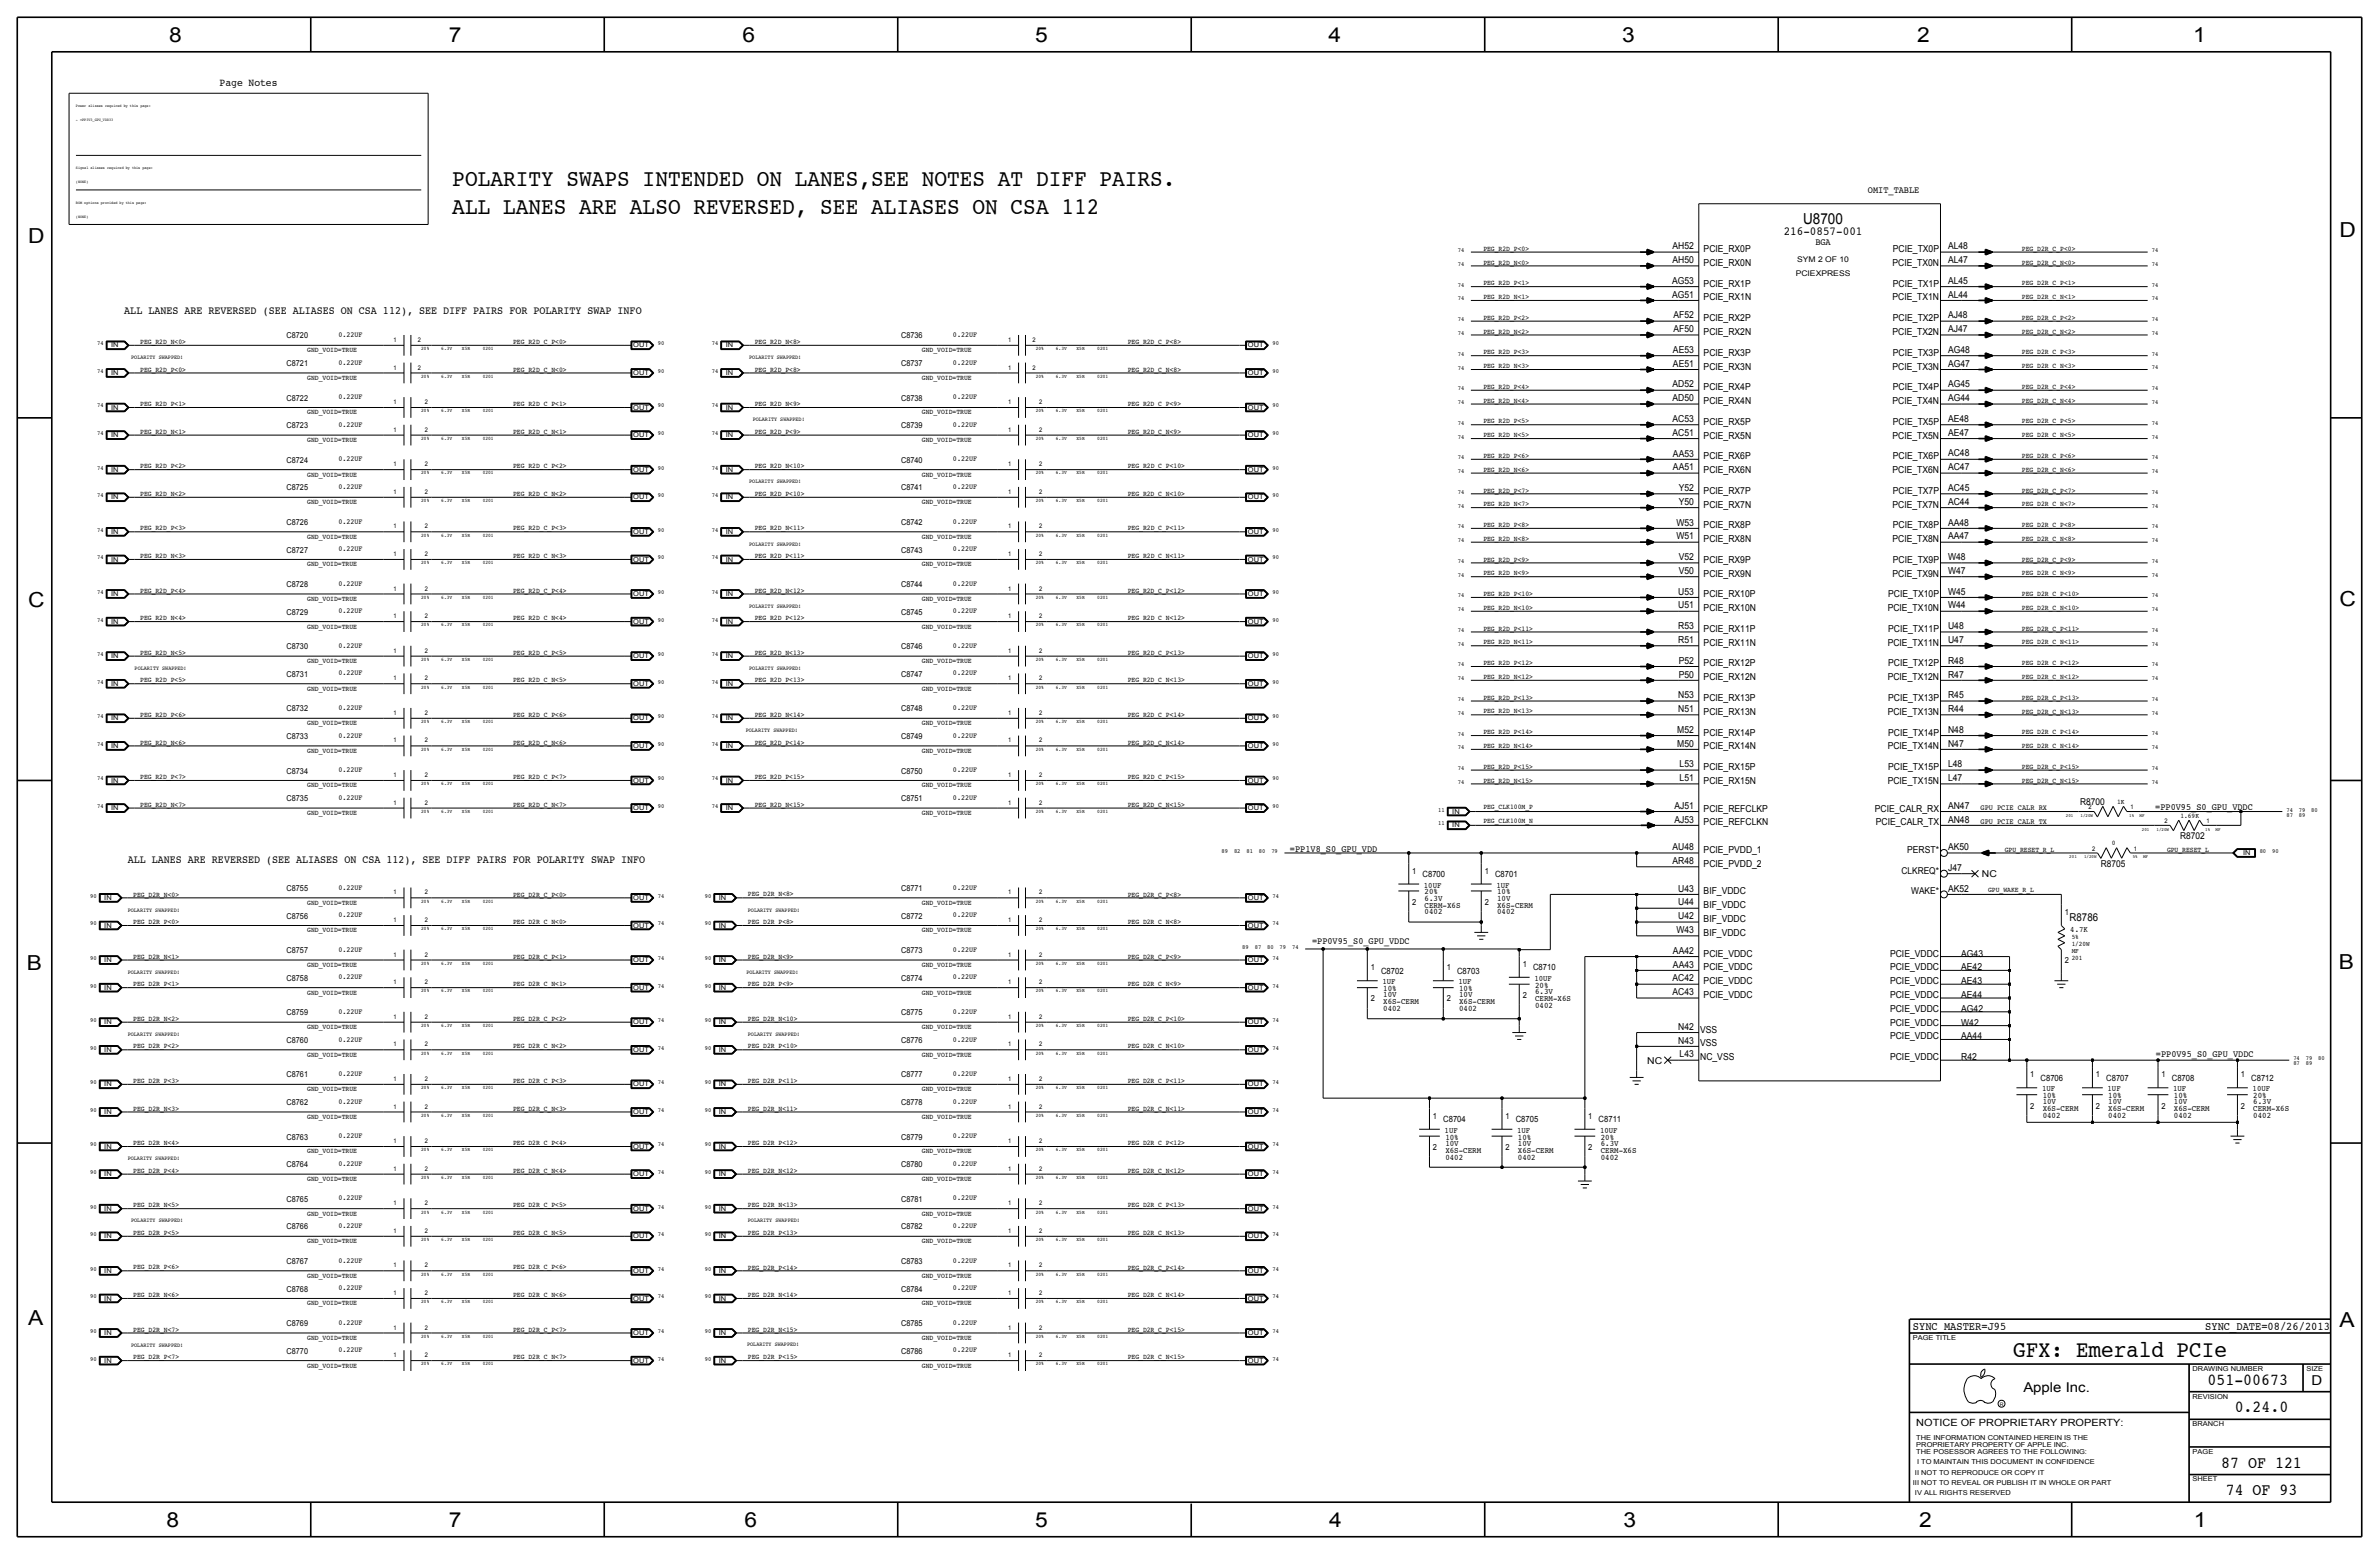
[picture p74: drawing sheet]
<svg xmlns="http://www.w3.org/2000/svg" width="875mm" height="572mm" viewBox="0 0 875 572" stroke-linecap="round" stroke-linejoin="round" font-family="sans-serif">
<defs><g id="words">
<g font-size="8.7">
<text x="166.4" y="68.6">POLARITY SWAPS INTENDED ON LANES,SEE NOTES AT DIFF PAIRS.</text>
<text x="166.4" y="78.7">ALL LANES ARE ALSO REVERSED, SEE ALIASES ON CSA 112</text>
</g>
<text font-size="8.6" x="740.5" y="499.1">GFX: Emerald PCIe</text>
<g font-size="7.6">
<text x="62.2" y="15.5">8</text>
<text x="165.1" y="15.5">7</text>
<text x="273" y="15.5">6</text>
<text x="380.7" y="15.5">5</text>
<text x="488.7" y="15.5">4</text>
<text x="596.6" y="15.5">3</text>
<text x="705.1" y="15.5">2</text>
<text x="806.7" y="15.5">1</text>
<text x="10.4" y="89.4">D</text>
<text x="860.5" y="87.1">D</text>
<text x="10.4" y="223.3">C</text>
<text x="860.6" y="222.8">C</text>
<text x="9.9" y="356.6">B</text>
<text x="860.3" y="356.4">B</text>
<text x="10.4" y="487.4">A</text>
<text x="860.6" y="488.2">A</text>
<text x="61.2" y="561.6">8</text>
<text x="165.1" y="561.6">7</text>
<text x="273.8" y="561.6">6</text>
<text x="380.7" y="561.6">5</text>
<text x="488.9" y="561.6">4</text>
<text x="597.2" y="561.6">3</text>
<text x="705.9" y="561.6">2</text>
<text x="806.9" y="561.6">1</text>
</g>
<g font-size="6.2">
<text x="811.9" y="509.3">051-00673</text>
<text x="822" y="519.4">0.24.0</text>
<text x="817" y="539.7">87 OF 121</text>
<text x="818.7" y="549.9">74 OF 93</text>
</g>
<text font-size="5.6" x="663.3" y="82.6">U8700</text>
<g font-size="5">
<text x="850.2" y="509.3">D</text>
<text x="744.2" y="511.8">Apple Inc.</text>
</g>
<text font-size="4.5" x="656.1" y="86.4">216-0857-001</text>
<g font-size="4.3">
<text x="703.6" y="488.9">SYNC_MASTER=J95</text>
<text x="811.1" y="488.9">SYNC_DATE=08/26/2013</text>
</g>
<g font-size="4.1">
<text x="45.7" y="115.6">ALL LANES ARE REVERSED (SEE ALIASES ON CSA 112), SEE DIFF PAIRS FOR POLARITY SWAP INFO</text>
<text x="47" y="317.5">ALL LANES ARE REVERSED (SEE ALIASES ON CSA 112), SEE DIFF PAIRS FOR POLARITY SWAP INFO</text>
</g>
<g font-size="4">
<text x="80.8" y="31.8">Page Notes</text>
<text x="761.2" y="338.8">R8786</text>
</g>
<text font-size="3.7" x="704.8" y="524.5">NOTICE OF PROPRIETARY PROPERTY:</text>
<g font-size="3.5">
<text x="687.1" y="71.1">OMIT_TABLE</text>
<text x="615.2" y="91.7">AH52</text>
<text x="626.6" y="92.7">PCIE_RX0P</text>
<text x="667.7" y="90.2">BGA</text>
<text x="696.2" y="92.7">PCIE_TX0P</text>
<text x="716.5" y="91.7">AL48</text>
<text x="615.2" y="96.8">AH50</text>
<text x="626.6" y="97.8">PCIE_RX0N</text>
<text x="696.1" y="97.8">PCIE_TX0N</text>
<text x="716.5" y="96.8">AL47</text>
<text x="615" y="104.4">AG53</text>
<text x="626.6" y="105.4">PCIE_RX1P</text>
<text x="696.2" y="105.4">PCIE_TX1P</text>
<text x="716.5" y="104.4">AL45</text>
<text x="615" y="109.5">AG51</text>
<text x="626.6" y="110.5">PCIE_RX1N</text>
<text x="696.1" y="110.5">PCIE_TX1N</text>
<text x="716.5" y="109.5">AL44</text>
<text x="615.5" y="117.1">AF52</text>
<text x="626.6" y="118.1">PCIE_RX2P</text>
<text x="696.2" y="118.1">PCIE_TX2P</text>
<text x="716.5" y="117.1">AJ48</text>
<text x="615.5" y="122.2">AF50</text>
<text x="626.6" y="123.2">PCIE_RX2N</text>
<text x="696.1" y="123.2">PCIE_TX2N</text>
<text x="716.5" y="122.2">AJ47</text>
<text x="615.4" y="129.8">AE53</text>
<text x="626.6" y="130.8">PCIE_RX3P</text>
<text x="696.2" y="130.8">PCIE_TX3P</text>
<text x="716.5" y="129.8">AG48</text>
<text x="615.4" y="134.9">AE51</text>
<text x="626.6" y="135.9">PCIE_RX3N</text>
<text x="696.1" y="135.9">PCIE_TX3N</text>
<text x="716.5" y="134.9">AG47</text>
<text x="615.2" y="142.5">AD52</text>
<text x="626.6" y="143.5">PCIE_RX4P</text>
<text x="696.2" y="143.5">PCIE_TX4P</text>
<text x="716.5" y="142.5">AG45</text>
<text x="615.2" y="147.6">AD50</text>
<text x="626.6" y="148.6">PCIE_RX4N</text>
<text x="696.1" y="148.6">PCIE_TX4N</text>
<text x="716.5" y="147.6">AG44</text>
<text x="615.2" y="155.2">AC53</text>
<text x="716.5" y="155.2">AE48</text>
<text x="615.2" y="160.3">AC51</text>
<text x="626.6" y="156.2">PCIE_RX5P</text>
<text x="626.6" y="161.3">PCIE_RX5N</text>
<text x="696.1" y="161.3">PCIE_TX5N</text>
<text x="696.2" y="156.2">PCIE_TX5P</text>
<text x="716.5" y="160.3">AE47</text>
<text x="615.4" y="167.9">AA53</text>
<text x="716.5" y="167.9">AC48</text>
<text x="615.4" y="173">AA51</text>
<text x="626.6" y="168.9">PCIE_RX6P</text>
<text x="626.6" y="174">PCIE_RX6N</text>
<text x="696.1" y="174">PCIE_TX6N</text>
<text x="696.2" y="168.9">PCIE_TX6P</text>
<text x="716.5" y="173">AC47</text>
<text x="617.5" y="180.6">Y52</text>
<text x="617.5" y="185.7">Y50</text>
<text x="626.6" y="181.6">PCIE_RX7P</text>
<text x="696.2" y="181.6">PCIE_TX7P</text>
<text x="716.5" y="180.6">AC45</text>
<text x="716.5" y="185.7">AC44</text>
<text x="626.6" y="186.7">PCIE_RX7N</text>
<text x="696.1" y="186.7">PCIE_TX7N</text>
<text x="616.6" y="193.3">W53</text>
<text x="626.6" y="194.3">PCIE_RX8P</text>
<text x="696.2" y="194.3">PCIE_TX8P</text>
<text x="716.5" y="193.3">AA48</text>
<text x="616.6" y="198.4">W51</text>
<text x="626.6" y="199.4">PCIE_RX8N</text>
<text x="696.1" y="199.4">PCIE_TX8N</text>
<text x="716.5" y="198.4">AA47</text>
<text x="617.5" y="206">V52</text>
<text x="626.6" y="207">PCIE_RX9P</text>
<text x="696.2" y="207">PCIE_TX9P</text>
<text x="716.5" y="206">W48</text>
<text x="617.5" y="211.1">V50</text>
<text x="626.6" y="212.1">PCIE_RX9N</text>
<text x="696.1" y="212.1">PCIE_TX9N</text>
<text x="716.5" y="211.1">W47</text>
<text x="617.3" y="218.7">U53</text>
<text x="626.6" y="219.7">PCIE_RX10P</text>
<text x="694.5" y="219.7">PCIE_TX10P</text>
<text x="716.5" y="218.7">W45</text>
<text x="617.3" y="223.8">U51</text>
<text x="626.6" y="224.8">PCIE_RX10N</text>
<text x="694.3" y="224.8">PCIE_TX10N</text>
<text x="716.5" y="223.8">W44</text>
<text x="617.3" y="231.4">R53</text>
<text x="626.6" y="232.4">PCIE_RX11P</text>
<text x="694.5" y="232.4">PCIE_TX11P</text>
<text x="716.5" y="231.4">U48</text>
<text x="617.3" y="236.5">R51</text>
<text x="626.6" y="237.5">PCIE_RX11N</text>
<text x="694.3" y="237.5">PCIE_TX11N</text>
<text x="716.5" y="236.5">U47</text>
<text x="617.5" y="244.1">P52</text>
<text x="626.6" y="245.1">PCIE_RX12P</text>
<text x="694.5" y="245.1">PCIE_TX12P</text>
<text x="716.5" y="244.1">R48</text>
<text x="617.5" y="249.2">P50</text>
<text x="626.6" y="250.2">PCIE_RX12N</text>
<text x="694.3" y="250.2">PCIE_TX12N</text>
<text x="716.5" y="249.2">R47</text>
<text x="617.3" y="256.8">N53</text>
<text x="626.6" y="257.8">PCIE_RX13P</text>
<text x="694.5" y="257.8">PCIE_TX13P</text>
<text x="716.5" y="256.8">R45</text>
<text x="617.3" y="261.9">N51</text>
<text x="626.6" y="262.9">PCIE_RX13N</text>
<text x="694.3" y="262.9">PCIE_TX13N</text>
<text x="716.5" y="261.9">R44</text>
<text x="616.9" y="269.5">M52</text>
<text x="716.5" y="269.5">N48</text>
<text x="616.9" y="274.6">M50</text>
<text x="626.6" y="270.5">PCIE_RX14P</text>
<text x="626.6" y="275.6">PCIE_RX14N</text>
<text x="694.3" y="275.6">PCIE_TX14N</text>
<text x="694.5" y="270.5">PCIE_TX14P</text>
<text x="716.5" y="274.6">N47</text>
<text x="617.8" y="282.2">L53</text>
<text x="617.8" y="287.3">L51</text>
<text x="626.6" y="283.2">PCIE_RX15P</text>
<text x="694.5" y="283.2">PCIE_TX15P</text>
<text x="716.5" y="282.2">L48</text>
<text x="716.5" y="287.3">L47</text>
<text x="626.6" y="288.3">PCIE_RX15N</text>
<text x="694.3" y="288.3">PCIE_TX15N</text>
<text x="615.9" y="297.4">AJ51</text>
<text x="626.6" y="298.4">PCIE_REFCLKP</text>
<text x="689.6" y="298.4">PCIE_CALR_RX</text>
<text x="716.5" y="297.4">AN47</text>
<text x="765.1" y="295.9">R8700</text>
<text x="792.7" y="297.9">=PP0V95_S0_GPU_VDDC</text>
<text x="615.9" y="302.5">AJ53</text>
<text x="626.6" y="303.5">PCIE_REFCLKN</text>
<text x="689.9" y="303.5">PCIE_CALR_TX</text>
<text x="716.5" y="302.5">AN48</text>
<text x="801.9" y="308.6">R8702</text>
<text x="474.5" y="313.2">=PP1V8_S0_GPU_VDD</text>
<text x="615.2" y="317.8">AR48</text>
<text x="615.2" y="312.7">AU48</text>
<text x="626.6" y="313.7">PCIE_PVDD_1</text>
<text x="701.5" y="313.7">PERST*</text>
<text x="716.5" y="312.7">AK50</text>
<text x="626.6" y="318.8">PCIE_PVDD_2</text>
<text x="699.3" y="321.3">CLKREQ*</text>
<text x="716.5" y="320.3">J47</text>
<text x="729" y="322.6">NC</text>
<text x="772.7" y="318.8">R8705</text>
<text x="617.3" y="327.9">U43</text>
<text x="626.6" y="328.9">BIF_VDDC</text>
<text x="702.9" y="328.9">WAKE*</text>
<text x="716.5" y="327.9">AK52</text>
<text x="617.3" y="333">U44</text>
<text x="626.6" y="334">BIF_VDDC</text>
<text x="617.3" y="338.1">U42</text>
<text x="626.6" y="339.1">BIF_VDDC</text>
<text x="482.6" y="347.2">=PP0V95_S0_GPU_VDDC</text>
<text x="616.6" y="343.1">W43</text>
<text x="626.6" y="344.2">BIF_VDDC</text>
<text x="615.3" y="350.8">AA42</text>
<text x="626.6" y="351.8">PCIE_VDDC</text>
<text x="695.2" y="351.8">PCIE_VDDC</text>
<text x="721.4" y="351.8">AG43</text>
<text x="615.3" y="355.8">AA43</text>
<text x="626.6" y="356.9">PCIE_VDDC</text>
<text x="695.2" y="356.9">PCIE_VDDC</text>
<text x="721.4" y="356.9">AE42</text>
<text x="615.2" y="360.9">AC42</text>
<text x="626.6" y="361.9">PCIE_VDDC</text>
<text x="695.2" y="361.9">PCIE_VDDC</text>
<text x="721.4" y="361.9">AE43</text>
<text x="615.2" y="366">AC43</text>
<text x="626.6" y="367">PCIE_VDDC</text>
<text x="695.2" y="367">PCIE_VDDC</text>
<text x="721.4" y="367">AE44</text>
<text x="695.2" y="377.2">PCIE_VDDC</text>
<text x="695.2" y="372.1">PCIE_VDDC</text>
<text x="721.4" y="377.2">W42</text>
<text x="721.4" y="372.1">AG42</text>
<text x="617.3" y="383.8">N43</text>
<text x="617.3" y="378.7">N42</text>
<text x="625.3" y="379.7">VSS</text>
<text x="695.2" y="382.3">PCIE_VDDC</text>
<text x="721.4" y="382.3">AA44</text>
<text x="617.8" y="388.9">L43</text>
<text x="625.3" y="389.9">NC_VSS</text>
<text x="625.3" y="384.8">VSS</text>
<text x="695.2" y="389.9">PCIE_VDDC</text>
<text x="721.4" y="389.9">R42</text>
<text x="793" y="388.8">=PP0V95_S0_GPU_VDDC</text>
<text x="605.9" y="391.2">NC</text>
</g>
<g font-size="3.2">
<text x="523.2" y="322.6">C8700</text>
<text x="549.9" y="322.6">C8701</text>
<text x="508" y="358.1">C8702</text>
<text x="535.9" y="358.1">C8703</text>
<text x="563.9" y="356.9">C8710</text>
<text x="750.6" y="397.5">C8706</text>
<text x="774.7" y="397.5">C8707</text>
<text x="798.8" y="397.5">C8708</text>
<text x="828" y="397.5">C8712</text>
<text x="530.9" y="412.8">C8704</text>
<text x="557.5" y="412.8">C8705</text>
<text x="588" y="412.8">C8711</text>
</g>
<g font-size="3.1">
<text x="519.4" y="321.3">1</text>
<text x="546.1" y="321.3">1</text>
<text x="524" y="328.9">20%</text>
<text x="550.7" y="328.9">10%</text>
<text x="519.4" y="332.7">2</text>
<text x="524" y="331.2">6.3V</text>
<text x="524" y="333.8">CERM-X6S</text>
<text x="546.1" y="332.7">2</text>
<text x="550.7" y="331.2">10V</text>
<text x="550.7" y="333.8">X6S-CERM</text>
<text x="524" y="336.3">0402</text>
<text x="550.7" y="336.3">0402</text>
<text x="759.5" y="336.6">1</text>
<text x="504.2" y="356.9">1</text>
<text x="532.1" y="356.9">1</text>
<text x="560.1" y="355.6">1</text>
<text x="759.5" y="354.3">2</text>
<text x="508.8" y="364.5">10%</text>
<text x="536.7" y="364.5">10%</text>
<text x="564.6" y="363.2">20%</text>
<text x="564.6" y="365.5">6.3V</text>
<text x="504.2" y="368.3">2</text>
<text x="508.8" y="369.3">X6S-CERM</text>
<text x="508.8" y="366.8">10V</text>
<text x="508.8" y="371.9">0402</text>
<text x="532.1" y="368.3">2</text>
<text x="536.7" y="371.9">0402</text>
<text x="536.7" y="366.8">10V</text>
<text x="536.7" y="369.3">X6S-CERM</text>
<text x="560.1" y="367">2</text>
<text x="564.6" y="370.6">0402</text>
<text x="564.6" y="368">CERM-X6S</text>
<text x="746.8" y="396.2">1</text>
<text x="770.9" y="396.2">1</text>
<text x="795" y="396.2">1</text>
<text x="824.2" y="396.2">1</text>
<text x="746.8" y="407.7">2</text>
<text x="751.3" y="403.9">10%</text>
<text x="751.3" y="406.1">10V</text>
<text x="770.9" y="407.7">2</text>
<text x="775.5" y="403.9">10%</text>
<text x="775.5" y="406.1">10V</text>
<text x="795" y="407.7">2</text>
<text x="799.6" y="403.9">10%</text>
<text x="799.6" y="406.1">10V</text>
<text x="824.2" y="407.7">2</text>
<text x="828.8" y="403.9">20%</text>
<text x="828.8" y="406.1">6.3V</text>
<text x="527" y="411.5">1</text>
<text x="553.7" y="411.5">1</text>
<text x="584.2" y="411.5">1</text>
<text x="751.3" y="411.2">0402</text>
<text x="751.3" y="408.7">X6S-CERM</text>
<text x="775.5" y="411.2">0402</text>
<text x="775.5" y="408.7">X6S-CERM</text>
<text x="799.6" y="408.7">X6S-CERM</text>
<text x="799.6" y="411.2">0402</text>
<text x="828.8" y="408.7">CERM-X6S</text>
<text x="828.8" y="411.2">0402</text>
<text x="531.6" y="419.1">10%</text>
<text x="558.3" y="419.1">10%</text>
<text x="588.8" y="419.1">20%</text>
<text x="527" y="422.9">2</text>
<text x="531.6" y="421.4">10V</text>
<text x="531.6" y="423.9">X6S-CERM</text>
<text x="553.7" y="422.9">2</text>
<text x="558.3" y="423.9">X6S-CERM</text>
<text x="558.3" y="421.4">10V</text>
<text x="584.2" y="422.9">2</text>
<text x="588.8" y="421.4">6.3V</text>
<text x="588.8" y="423.9">CERM-X6S</text>
<text x="531.6" y="426.5">0402</text>
<text x="558.3" y="426.5">0402</text>
<text x="588.8" y="426.5">0402</text>
</g>
<g font-size="3">
<text x="105.4" y="124.5">C8720</text>
<text x="331.5" y="124.5">C8736</text>
<text x="105.4" y="134.6">C8721</text>
<text x="331.5" y="134.6">C8737</text>
<text x="105.4" y="147.3">C8722</text>
<text x="331.5" y="147.3">C8738</text>
<text x="105.4" y="157.5">C8723</text>
<text x="331.5" y="157.5">C8739</text>
<text x="105.4" y="170.2">C8724</text>
<text x="331.5" y="170.2">C8740</text>
<text x="105.4" y="180.3">C8725</text>
<text x="331.5" y="180.3">C8741</text>
<text x="105.4" y="193">C8726</text>
<text x="331.5" y="193">C8742</text>
<text x="105.4" y="203.2">C8727</text>
<text x="331.5" y="203.2">C8743</text>
<text x="105.4" y="215.9">C8728</text>
<text x="331.5" y="215.9">C8744</text>
<text x="105.4" y="226.1">C8729</text>
<text x="331.5" y="226.1">C8745</text>
<text x="105.4" y="238.8">C8730</text>
<text x="331.5" y="238.8">C8746</text>
<text x="105.4" y="248.9">C8731</text>
<text x="331.5" y="248.9">C8747</text>
<text x="105.4" y="261.6">C8732</text>
<text x="331.5" y="261.6">C8748</text>
<text x="105.4" y="271.8">C8733</text>
<text x="331.5" y="271.8">C8749</text>
<text x="105.4" y="284.5">C8734</text>
<text x="331.5" y="284.5">C8750</text>
<text x="105.4" y="294.6">C8735</text>
<text x="331.5" y="294.6">C8751</text>
<text x="105.4" y="327.7">C8755</text>
<text x="331.5" y="327.7">C8771</text>
<text x="523.7" y="326.4">10UF</text>
<text x="550.4" y="326.4">1UF</text>
<text x="105.4" y="337.8">C8756</text>
<text x="331.5" y="337.8">C8772</text>
<text x="761.5" y="342.6">4.7K</text>
<text x="105.4" y="350.5">C8757</text>
<text x="331.5" y="350.5">C8773</text>
<text x="105.4" y="360.7">C8758</text>
<text x="331.5" y="360.7">C8774</text>
<text x="508.5" y="362">1UF</text>
<text x="536.4" y="362">1UF</text>
<text x="564.4" y="360.7">10UF</text>
<text x="105.4" y="373.4">C8759</text>
<text x="331.5" y="373.4">C8775</text>
<text x="105.4" y="383.5">C8760</text>
<text x="331.5" y="383.5">C8776</text>
<text x="105.4" y="396.2">C8761</text>
<text x="331.5" y="396.2">C8777</text>
<text x="751.1" y="401.3">1UF</text>
<text x="775.2" y="401.3">1UF</text>
<text x="799.3" y="401.3">1UF</text>
<text x="828.5" y="401.3">10UF</text>
<text x="105.4" y="406.4">C8762</text>
<text x="331.5" y="406.4">C8778</text>
<text x="105.4" y="419.1">C8763</text>
<text x="331.5" y="419.1">C8779</text>
<text x="531.4" y="416.6">1UF</text>
<text x="558" y="416.6">1UF</text>
<text x="588.5" y="416.6">10UF</text>
<text x="105.4" y="429.3">C8764</text>
<text x="331.5" y="429.3">C8780</text>
<text x="105.4" y="442">C8765</text>
<text x="331.5" y="442">C8781</text>
<text x="105.4" y="452.1">C8766</text>
<text x="331.5" y="452.1">C8782</text>
<text x="105.4" y="464.8">C8767</text>
<text x="331.5" y="464.8">C8783</text>
<text x="105.4" y="475">C8768</text>
<text x="331.5" y="475">C8784</text>
<text x="105.4" y="487.7">C8769</text>
<text x="331.5" y="487.7">C8785</text>
<text x="105.4" y="497.8">C8770</text>
<text x="331.5" y="497.8">C8786</text>
</g>
<g font-size="2.9">
<text x="660.5" y="101.6">PCIEXPRESS</text>
<text x="661" y="96.5">SYM 2 OF 10</text>
<text x="728.5" y="297.9">GPU_PCIE_CALR_RX</text>
<text x="728.5" y="303">GPU_PCIE_CALR_TX</text>
</g>
<g font-size="2.8">
<text x="124.5" y="124">0.22UF</text>
<text x="350.5" y="124">0.22UF</text>
<text x="124.5" y="134.1">0.22UF</text>
<text x="350.5" y="134.1">0.22UF</text>
<text x="124.5" y="146.8">0.22UF</text>
<text x="350.5" y="146.8">0.22UF</text>
<text x="124.5" y="157">0.22UF</text>
<text x="350.5" y="157">0.22UF</text>
<text x="124.5" y="169.7">0.22UF</text>
<text x="350.5" y="169.7">0.22UF</text>
<text x="124.5" y="179.8">0.22UF</text>
<text x="350.5" y="179.8">0.22UF</text>
<text x="124.5" y="192.5">0.22UF</text>
<text x="350.5" y="192.5">0.22UF</text>
<text x="124.5" y="202.7">0.22UF</text>
<text x="350.5" y="202.7">0.22UF</text>
<text x="124.5" y="215.4">0.22UF</text>
<text x="350.5" y="215.4">0.22UF</text>
<text x="124.5" y="225.6">0.22UF</text>
<text x="350.5" y="225.6">0.22UF</text>
<text x="124.5" y="238.3">0.22UF</text>
<text x="350.5" y="238.3">0.22UF</text>
<text x="124.5" y="248.4">0.22UF</text>
<text x="350.5" y="248.4">0.22UF</text>
<text x="124.5" y="261.1">0.22UF</text>
<text x="350.5" y="261.1">0.22UF</text>
<text x="124.5" y="271.3">0.22UF</text>
<text x="350.5" y="271.3">0.22UF</text>
<text x="124.5" y="284">0.22UF</text>
<text x="350.5" y="284">0.22UF</text>
<text x="124.5" y="294.1">0.22UF</text>
<text x="350.5" y="294.1">0.22UF</text>
<text x="124.5" y="327.2">0.22UF</text>
<text x="350.5" y="327.2">0.22UF</text>
<text x="124.5" y="337.3">0.22UF</text>
<text x="350.5" y="337.3">0.22UF</text>
<text x="124.5" y="350">0.22UF</text>
<text x="350.5" y="350">0.22UF</text>
<text x="124.5" y="360.2">0.22UF</text>
<text x="350.5" y="360.2">0.22UF</text>
<text x="124.5" y="372.9">0.22UF</text>
<text x="350.5" y="372.9">0.22UF</text>
<text x="124.5" y="383">0.22UF</text>
<text x="350.5" y="383">0.22UF</text>
<text x="124.5" y="395.7">0.22UF</text>
<text x="350.5" y="395.7">0.22UF</text>
<text x="124.5" y="405.9">0.22UF</text>
<text x="350.5" y="405.9">0.22UF</text>
<text x="124.5" y="418.6">0.22UF</text>
<text x="350.5" y="418.6">0.22UF</text>
<text x="124.5" y="428.8">0.22UF</text>
<text x="350.5" y="428.8">0.22UF</text>
<text x="124.5" y="441.5">0.22UF</text>
<text x="350.5" y="441.5">0.22UF</text>
<text x="124.5" y="451.6">0.22UF</text>
<text x="350.5" y="451.6">0.22UF</text>
<text x="124.5" y="464.3">0.22UF</text>
<text x="350.5" y="464.3">0.22UF</text>
<text x="124.5" y="474.5">0.22UF</text>
<text x="350.5" y="474.5">0.22UF</text>
<text x="124.5" y="487.2">0.22UF</text>
<text x="350.5" y="487.2">0.22UF</text>
<text x="124.5" y="497.3">0.22UF</text>
<text x="350.5" y="497.3">0.22UF</text>
</g>
<g font-size="2.6">
<text x="545.6" y="92.2">PEG_R2D_P&lt;0&gt;</text>
<text x="743.7" y="92.2">PEG_D2R_C_P&lt;0&gt;</text>
<text x="545.6" y="97.3">PEG_R2D_N&lt;0&gt;</text>
<text x="743.7" y="97.3">PEG_D2R_C_N&lt;0&gt;</text>
<text x="545.6" y="104.9">PEG_R2D_P&lt;1&gt;</text>
<text x="743.7" y="104.9">PEG_D2R_C_P&lt;1&gt;</text>
<text x="545.6" y="110">PEG_R2D_N&lt;1&gt;</text>
<text x="743.7" y="110">PEG_D2R_C_N&lt;1&gt;</text>
<text x="545.6" y="117.6">PEG_R2D_P&lt;2&gt;</text>
<text x="743.7" y="117.6">PEG_D2R_C_P&lt;2&gt;</text>
<text x="545.6" y="122.7">PEG_R2D_N&lt;2&gt;</text>
<text x="743.7" y="122.7">PEG_D2R_C_N&lt;2&gt;</text>
<text x="51.6" y="126.5">PEG_R2D_N&lt;0&gt;</text>
<text x="113" y="129.5">GND_VOID=TRUE</text>
<text x="188.7" y="126.5">PEG_R2D_C_P&lt;0&gt;</text>
<text x="277.6" y="126.5">PEG_R2D_N&lt;8&gt;</text>
<text x="339.1" y="129.5">GND_VOID=TRUE</text>
<text x="414.8" y="126.5">PEG_R2D_C_P&lt;8&gt;</text>
<text x="545.6" y="130.3">PEG_R2D_P&lt;3&gt;</text>
<text x="743.7" y="130.3">PEG_D2R_C_P&lt;3&gt;</text>
<text x="51.6" y="136.7">PEG_R2D_P&lt;0&gt;</text>
<text x="188.7" y="136.7">PEG_R2D_C_N&lt;0&gt;</text>
<text x="277.6" y="136.7">PEG_R2D_P&lt;8&gt;</text>
<text x="414.8" y="136.6">PEG_R2D_C_N&lt;8&gt;</text>
<text x="545.6" y="135.4">PEG_R2D_N&lt;3&gt;</text>
<text x="743.7" y="135.4">PEG_D2R_C_N&lt;3&gt;</text>
<text x="113" y="139.7">GND_VOID=TRUE</text>
<text x="339.1" y="139.7">GND_VOID=TRUE</text>
<text x="545.6" y="143">PEG_R2D_P&lt;4&gt;</text>
<text x="743.7" y="143">PEG_D2R_C_P&lt;4&gt;</text>
<text x="51.6" y="149.4">PEG_R2D_P&lt;1&gt;</text>
<text x="188.7" y="149.4">PEG_R2D_C_P&lt;1&gt;</text>
<text x="277.6" y="149.4">PEG_R2D_N&lt;9&gt;</text>
<text x="414.8" y="149.4">PEG_R2D_C_P&lt;9&gt;</text>
<text x="545.6" y="148.1">PEG_R2D_N&lt;4&gt;</text>
<text x="743.7" y="148.1">PEG_D2R_C_N&lt;4&gt;</text>
<text x="113" y="152.4">GND_VOID=TRUE</text>
<text x="339.1" y="152.4">GND_VOID=TRUE</text>
<text x="545.6" y="155.7">PEG_R2D_P&lt;5&gt;</text>
<text x="743.7" y="155.7">PEG_D2R_C_P&lt;5&gt;</text>
<text x="51.6" y="159.5">PEG_R2D_N&lt;1&gt;</text>
<text x="188.7" y="159.5">PEG_R2D_C_N&lt;1&gt;</text>
<text x="277.6" y="159.5">PEG_R2D_P&lt;9&gt;</text>
<text x="414.8" y="159.5">PEG_R2D_C_N&lt;9&gt;</text>
<text x="545.6" y="160.8">PEG_R2D_N&lt;5&gt;</text>
<text x="743.7" y="160.8">PEG_D2R_C_N&lt;5&gt;</text>
<text x="113" y="162.6">GND_VOID=TRUE</text>
<text x="339.1" y="162.6">GND_VOID=TRUE</text>
<text x="51.6" y="172.2">PEG_R2D_P&lt;2&gt;</text>
<text x="188.7" y="172.2">PEG_R2D_C_P&lt;2&gt;</text>
<text x="277.6" y="172.2">PEG_R2D_N&lt;10&gt;</text>
<text x="414.8" y="172.2">PEG_R2D_C_P&lt;10&gt;</text>
<text x="545.6" y="168.4">PEG_R2D_P&lt;6&gt;</text>
<text x="545.6" y="173.5">PEG_R2D_N&lt;6&gt;</text>
<text x="743.7" y="168.4">PEG_D2R_C_P&lt;6&gt;</text>
<text x="743.7" y="173.5">PEG_D2R_C_N&lt;6&gt;</text>
<text x="113" y="175.3">GND_VOID=TRUE</text>
<text x="339.1" y="175.3">GND_VOID=TRUE</text>
<text x="51.6" y="182.4">PEG_R2D_N&lt;2&gt;</text>
<text x="113" y="185.4">GND_VOID=TRUE</text>
<text x="188.7" y="182.4">PEG_R2D_C_N&lt;2&gt;</text>
<text x="277.6" y="182.4">PEG_R2D_P&lt;10&gt;</text>
<text x="339.1" y="185.4">GND_VOID=TRUE</text>
<text x="414.8" y="182.4">PEG_R2D_C_N&lt;10&gt;</text>
<text x="545.6" y="181.1">PEG_R2D_P&lt;7&gt;</text>
<text x="743.7" y="181.1">PEG_D2R_C_P&lt;7&gt;</text>
<text x="545.6" y="186.2">PEG_R2D_N&lt;7&gt;</text>
<text x="743.7" y="186.2">PEG_D2R_C_N&lt;7&gt;</text>
<text x="51.6" y="195.1">PEG_R2D_P&lt;3&gt;</text>
<text x="188.7" y="195.1">PEG_R2D_C_P&lt;3&gt;</text>
<text x="277.6" y="195.1">PEG_R2D_N&lt;11&gt;</text>
<text x="414.8" y="195.1">PEG_R2D_C_P&lt;11&gt;</text>
<text x="545.6" y="193.8">PEG_R2D_P&lt;8&gt;</text>
<text x="743.7" y="193.8">PEG_D2R_C_P&lt;8&gt;</text>
<text x="113" y="198.1">GND_VOID=TRUE</text>
<text x="339.1" y="198.1">GND_VOID=TRUE</text>
<text x="545.6" y="198.9">PEG_R2D_N&lt;8&gt;</text>
<text x="743.7" y="198.9">PEG_D2R_C_N&lt;8&gt;</text>
<text x="51.6" y="205.2">PEG_R2D_N&lt;3&gt;</text>
<text x="113" y="208.3">GND_VOID=TRUE</text>
<text x="188.7" y="205.2">PEG_R2D_C_N&lt;3&gt;</text>
<text x="277.6" y="205.2">PEG_R2D_P&lt;11&gt;</text>
<text x="339.1" y="208.3">GND_VOID=TRUE</text>
<text x="414.8" y="205.2">PEG_R2D_C_N&lt;11&gt;</text>
<text x="545.6" y="206.5">PEG_R2D_P&lt;9&gt;</text>
<text x="743.7" y="206.5">PEG_D2R_C_P&lt;9&gt;</text>
<text x="545.6" y="211.6">PEG_R2D_N&lt;9&gt;</text>
<text x="743.7" y="211.6">PEG_D2R_C_N&lt;9&gt;</text>
<text x="51.6" y="217.9">PEG_R2D_P&lt;4&gt;</text>
<text x="113" y="221">GND_VOID=TRUE</text>
<text x="188.7" y="217.9">PEG_R2D_C_P&lt;4&gt;</text>
<text x="277.6" y="217.9">PEG_R2D_N&lt;12&gt;</text>
<text x="339.1" y="221">GND_VOID=TRUE</text>
<text x="414.8" y="217.9">PEG_R2D_C_P&lt;12&gt;</text>
<text x="545.6" y="219.2">PEG_R2D_P&lt;10&gt;</text>
<text x="743.7" y="219.2">PEG_D2R_C_P&lt;10&gt;</text>
<text x="545.6" y="224.3">PEG_R2D_N&lt;10&gt;</text>
<text x="743.7" y="224.3">PEG_D2R_C_N&lt;10&gt;</text>
<text x="51.6" y="228.1">PEG_R2D_N&lt;4&gt;</text>
<text x="113" y="231.1">GND_VOID=TRUE</text>
<text x="188.7" y="228.1">PEG_R2D_C_N&lt;4&gt;</text>
<text x="277.6" y="228.1">PEG_R2D_P&lt;12&gt;</text>
<text x="339.1" y="231.1">GND_VOID=TRUE</text>
<text x="414.8" y="228.1">PEG_R2D_C_N&lt;12&gt;</text>
<text x="545.6" y="231.9">PEG_R2D_P&lt;11&gt;</text>
<text x="743.7" y="231.9">PEG_D2R_C_P&lt;11&gt;</text>
<text x="545.6" y="237">PEG_R2D_N&lt;11&gt;</text>
<text x="743.7" y="237">PEG_D2R_C_N&lt;11&gt;</text>
<text x="51.6" y="240.8">PEG_R2D_N&lt;5&gt;</text>
<text x="113" y="243.8">GND_VOID=TRUE</text>
<text x="188.7" y="240.8">PEG_R2D_C_P&lt;5&gt;</text>
<text x="277.6" y="240.8">PEG_R2D_N&lt;13&gt;</text>
<text x="339.1" y="243.8">GND_VOID=TRUE</text>
<text x="414.8" y="240.8">PEG_R2D_C_P&lt;13&gt;</text>
<text x="545.6" y="244.6">PEG_R2D_P&lt;12&gt;</text>
<text x="743.7" y="244.6">PEG_D2R_C_P&lt;12&gt;</text>
<text x="51.6" y="251">PEG_R2D_P&lt;5&gt;</text>
<text x="188.7" y="250.9">PEG_R2D_C_N&lt;5&gt;</text>
<text x="277.6" y="251">PEG_R2D_P&lt;13&gt;</text>
<text x="414.8" y="251">PEG_R2D_C_N&lt;13&gt;</text>
<text x="545.6" y="249.7">PEG_R2D_N&lt;12&gt;</text>
<text x="743.7" y="249.7">PEG_D2R_C_N&lt;12&gt;</text>
<text x="113" y="254">GND_VOID=TRUE</text>
<text x="339.1" y="254">GND_VOID=TRUE</text>
<text x="545.6" y="257.3">PEG_R2D_P&lt;13&gt;</text>
<text x="743.7" y="257.3">PEG_D2R_C_P&lt;13&gt;</text>
<text x="51.6" y="263.7">PEG_R2D_P&lt;6&gt;</text>
<text x="188.7" y="263.6">PEG_R2D_C_P&lt;6&gt;</text>
<text x="277.6" y="263.7">PEG_R2D_N&lt;14&gt;</text>
<text x="414.8" y="263.7">PEG_R2D_C_P&lt;14&gt;</text>
<text x="545.6" y="262.4">PEG_R2D_N&lt;13&gt;</text>
<text x="743.7" y="262.4">PEG_D2R_C_N&lt;13&gt;</text>
<text x="113" y="266.7">GND_VOID=TRUE</text>
<text x="339.1" y="266.7">GND_VOID=TRUE</text>
<text x="51.6" y="273.8">PEG_R2D_N&lt;6&gt;</text>
<text x="188.7" y="273.8">PEG_R2D_C_N&lt;6&gt;</text>
<text x="277.6" y="273.8">PEG_R2D_P&lt;14&gt;</text>
<text x="414.8" y="273.8">PEG_R2D_C_N&lt;14&gt;</text>
<text x="545.6" y="270">PEG_R2D_P&lt;14&gt;</text>
<text x="545.6" y="275.1">PEG_R2D_N&lt;14&gt;</text>
<text x="743.7" y="270">PEG_D2R_C_P&lt;14&gt;</text>
<text x="743.7" y="275.1">PEG_D2R_C_N&lt;14&gt;</text>
<text x="113" y="276.9">GND_VOID=TRUE</text>
<text x="339.1" y="276.9">GND_VOID=TRUE</text>
<text x="51.6" y="286.5">PEG_R2D_P&lt;7&gt;</text>
<text x="188.7" y="286.5">PEG_R2D_C_P&lt;7&gt;</text>
<text x="277.6" y="286.5">PEG_R2D_P&lt;15&gt;</text>
<text x="414.8" y="286.6">PEG_R2D_C_P&lt;15&gt;</text>
<text x="545.6" y="287.8">PEG_R2D_N&lt;15&gt;</text>
<text x="545.6" y="282.7">PEG_R2D_P&lt;15&gt;</text>
<text x="743.7" y="282.7">PEG_D2R_C_P&lt;15&gt;</text>
<text x="743.7" y="287.8">PEG_D2R_C_N&lt;15&gt;</text>
<text x="113" y="289.6">GND_VOID=TRUE</text>
<text x="339.1" y="289.6">GND_VOID=TRUE</text>
<text x="51.6" y="296.7">PEG_R2D_N&lt;7&gt;</text>
<text x="113" y="299.7">GND_VOID=TRUE</text>
<text x="188.7" y="296.7">PEG_R2D_C_N&lt;7&gt;</text>
<text x="277.6" y="296.7">PEG_R2D_N&lt;15&gt;</text>
<text x="339.1" y="299.7">GND_VOID=TRUE</text>
<text x="414.8" y="296.7">PEG_R2D_C_N&lt;15&gt;</text>
<text x="545.6" y="297.4">PEG_CLK100M_P</text>
<text x="778.7" y="295.7">1K</text>
<text x="545.6" y="302.5">PEG_CLK100M_N</text>
<text x="802" y="300.7">1.69K</text>
<text x="776.8" y="310.9">0</text>
<text x="737.4" y="313.2">GPU_RESET_R_L</text>
<text x="797.1" y="313.2">GPU_RESET_L</text>
<text x="49" y="329.7">PEG_D2R_N&lt;0&gt;</text>
<text x="188.7" y="329.7">PEG_D2R_C_P&lt;0&gt;</text>
<text x="275.1" y="329.7">PEG_D2R_N&lt;8&gt;</text>
<text x="414.8" y="329.7">PEG_D2R_C_P&lt;8&gt;</text>
<text x="731.3" y="328">GPU_WAKE_R_L</text>
<text x="113" y="332.7">GND_VOID=TRUE</text>
<text x="339.1" y="332.7">GND_VOID=TRUE</text>
<text x="49" y="339.9">PEG_D2R_P&lt;0&gt;</text>
<text x="188.7" y="339.9">PEG_D2R_C_N&lt;0&gt;</text>
<text x="275.1" y="339.9">PEG_D2R_P&lt;8&gt;</text>
<text x="414.8" y="339.9">PEG_D2R_C_N&lt;8&gt;</text>
<text x="113" y="342.9">GND_VOID=TRUE</text>
<text x="339.1" y="342.9">GND_VOID=TRUE</text>
<text x="49" y="352.5">PEG_D2R_N&lt;1&gt;</text>
<text x="188.7" y="352.6">PEG_D2R_C_P&lt;1&gt;</text>
<text x="275.1" y="352.6">PEG_D2R_N&lt;9&gt;</text>
<text x="414.8" y="352.6">PEG_D2R_C_P&lt;9&gt;</text>
<text x="113" y="355.6">GND_VOID=TRUE</text>
<text x="339.1" y="355.6">GND_VOID=TRUE</text>
<text x="49" y="362.7">PEG_D2R_P&lt;1&gt;</text>
<text x="113" y="365.8">GND_VOID=TRUE</text>
<text x="188.7" y="362.7">PEG_D2R_C_N&lt;1&gt;</text>
<text x="275.1" y="362.7">PEG_D2R_P&lt;9&gt;</text>
<text x="339.1" y="365.8">GND_VOID=TRUE</text>
<text x="414.8" y="362.7">PEG_D2R_C_N&lt;9&gt;</text>
<text x="49" y="375.4">PEG_D2R_N&lt;2&gt;</text>
<text x="188.7" y="375.4">PEG_D2R_C_P&lt;2&gt;</text>
<text x="275.1" y="375.4">PEG_D2R_N&lt;10&gt;</text>
<text x="414.8" y="375.4">PEG_D2R_C_P&lt;10&gt;</text>
<text x="113" y="378.5">GND_VOID=TRUE</text>
<text x="339.1" y="378.5">GND_VOID=TRUE</text>
<text x="49" y="385.6">PEG_D2R_P&lt;2&gt;</text>
<text x="113" y="388.6">GND_VOID=TRUE</text>
<text x="188.7" y="385.6">PEG_D2R_C_N&lt;2&gt;</text>
<text x="275.1" y="385.6">PEG_D2R_P&lt;10&gt;</text>
<text x="339.1" y="388.6">GND_VOID=TRUE</text>
<text x="414.8" y="385.6">PEG_D2R_C_N&lt;10&gt;</text>
<text x="49" y="398.3">PEG_D2R_P&lt;3&gt;</text>
<text x="113" y="401.3">GND_VOID=TRUE</text>
<text x="188.7" y="398.3">PEG_D2R_C_P&lt;3&gt;</text>
<text x="275.1" y="398.3">PEG_D2R_P&lt;11&gt;</text>
<text x="339.1" y="401.3">GND_VOID=TRUE</text>
<text x="414.8" y="398.3">PEG_D2R_C_P&lt;11&gt;</text>
<text x="49" y="408.5">PEG_D2R_N&lt;3&gt;</text>
<text x="113" y="411.5">GND_VOID=TRUE</text>
<text x="188.7" y="408.5">PEG_D2R_C_N&lt;3&gt;</text>
<text x="275.1" y="408.5">PEG_D2R_N&lt;11&gt;</text>
<text x="339.1" y="411.5">GND_VOID=TRUE</text>
<text x="414.8" y="408.4">PEG_D2R_C_N&lt;11&gt;</text>
<text x="49" y="421.1">PEG_D2R_N&lt;4&gt;</text>
<text x="113" y="424.2">GND_VOID=TRUE</text>
<text x="188.7" y="421.1">PEG_D2R_C_P&lt;4&gt;</text>
<text x="275.1" y="421.2">PEG_D2R_P&lt;12&gt;</text>
<text x="339.1" y="424.2">GND_VOID=TRUE</text>
<text x="414.8" y="421.1">PEG_D2R_C_P&lt;12&gt;</text>
<text x="49" y="431.3">PEG_D2R_P&lt;4&gt;</text>
<text x="188.7" y="431.3">PEG_D2R_C_N&lt;4&gt;</text>
<text x="275.1" y="431.3">PEG_D2R_N&lt;12&gt;</text>
<text x="414.8" y="431.3">PEG_D2R_C_N&lt;12&gt;</text>
<text x="113" y="434.3">GND_VOID=TRUE</text>
<text x="339.1" y="434.3">GND_VOID=TRUE</text>
<text x="49" y="444">PEG_D2R_N&lt;5&gt;</text>
<text x="113" y="447">GND_VOID=TRUE</text>
<text x="188.7" y="444">PEG_D2R_C_P&lt;5&gt;</text>
<text x="275.1" y="444">PEG_D2R_N&lt;13&gt;</text>
<text x="339.1" y="447">GND_VOID=TRUE</text>
<text x="414.8" y="444">PEG_D2R_C_P&lt;13&gt;</text>
<text x="49" y="454.1">PEG_D2R_P&lt;5&gt;</text>
<text x="188.7" y="454.2">PEG_D2R_C_N&lt;5&gt;</text>
<text x="275.1" y="454.2">PEG_D2R_P&lt;13&gt;</text>
<text x="414.8" y="454.2">PEG_D2R_C_N&lt;13&gt;</text>
<text x="113" y="457.2">GND_VOID=TRUE</text>
<text x="339.1" y="457.2">GND_VOID=TRUE</text>
<text x="49" y="466.8">PEG_D2R_P&lt;6&gt;</text>
<text x="188.7" y="466.9">PEG_D2R_C_P&lt;6&gt;</text>
<text x="275.1" y="466.9">PEG_D2R_P&lt;14&gt;</text>
<text x="414.8" y="466.9">PEG_D2R_C_P&lt;14&gt;</text>
<text x="113" y="469.9">GND_VOID=TRUE</text>
<text x="339.1" y="469.9">GND_VOID=TRUE</text>
<text x="49" y="477">PEG_D2R_N&lt;6&gt;</text>
<text x="188.7" y="477">PEG_D2R_C_N&lt;6&gt;</text>
<text x="275.1" y="477">PEG_D2R_N&lt;14&gt;</text>
<text x="414.8" y="477">PEG_D2R_C_N&lt;14&gt;</text>
<text x="113" y="480.1">GND_VOID=TRUE</text>
<text x="339.1" y="480.1">GND_VOID=TRUE</text>
<text x="49" y="489.7">PEG_D2R_N&lt;7&gt;</text>
<text x="188.7" y="489.7">PEG_D2R_C_P&lt;7&gt;</text>
<text x="275.1" y="489.7">PEG_D2R_N&lt;15&gt;</text>
<text x="414.8" y="489.7">PEG_D2R_C_P&lt;15&gt;</text>
<text x="113" y="492.8">GND_VOID=TRUE</text>
<text x="339.1" y="492.8">GND_VOID=TRUE</text>
<text x="49" y="499.9">PEG_D2R_P&lt;7&gt;</text>
<text x="113" y="502.9">GND_VOID=TRUE</text>
<text x="188.7" y="499.9">PEG_D2R_C_N&lt;7&gt;</text>
<text x="275.1" y="499.9">PEG_D2R_P&lt;15&gt;</text>
<text x="339.1" y="502.9">GND_VOID=TRUE</text>
<text x="414.8" y="499.9">PEG_D2R_C_N&lt;15&gt;</text>
</g>
<g font-size="2.5">
<text x="40.9" y="127.8">IN</text>
<text x="232.9" y="127.8">OUT</text>
<text x="267" y="127.8">IN</text>
<text x="459" y="127.8">OUT</text>
<text x="40.9" y="137.9">IN</text>
<text x="232.9" y="137.9">OUT</text>
<text x="267" y="137.9">IN</text>
<text x="459" y="137.9">OUT</text>
<text x="40.9" y="150.6">IN</text>
<text x="232.9" y="150.6">OUT</text>
<text x="267" y="150.6">IN</text>
<text x="459" y="150.6">OUT</text>
<text x="40.9" y="160.8">IN</text>
<text x="232.9" y="160.8">OUT</text>
<text x="267" y="160.8">IN</text>
<text x="459" y="160.8">OUT</text>
<text x="40.9" y="173.5">IN</text>
<text x="232.9" y="173.5">OUT</text>
<text x="267" y="173.5">IN</text>
<text x="459" y="173.5">OUT</text>
<text x="40.9" y="183.6">IN</text>
<text x="232.9" y="183.6">OUT</text>
<text x="267" y="183.6">IN</text>
<text x="459" y="183.6">OUT</text>
<text x="40.9" y="196.3">IN</text>
<text x="232.9" y="196.3">OUT</text>
<text x="267" y="196.3">IN</text>
<text x="459" y="196.3">OUT</text>
<text x="40.9" y="206.5">IN</text>
<text x="232.9" y="206.5">OUT</text>
<text x="267" y="206.5">IN</text>
<text x="459" y="206.5">OUT</text>
<text x="40.9" y="219.2">IN</text>
<text x="232.9" y="219.2">OUT</text>
<text x="267" y="219.2">IN</text>
<text x="459" y="219.2">OUT</text>
<text x="40.9" y="229.4">IN</text>
<text x="232.9" y="229.4">OUT</text>
<text x="267" y="229.4">IN</text>
<text x="459" y="229.4">OUT</text>
<text x="40.9" y="242.1">IN</text>
<text x="232.9" y="242.1">OUT</text>
<text x="267" y="242.1">IN</text>
<text x="459" y="242.1">OUT</text>
<text x="40.9" y="252.2">IN</text>
<text x="232.9" y="252.2">OUT</text>
<text x="267" y="252.2">IN</text>
<text x="459" y="252.2">OUT</text>
<text x="40.9" y="264.9">IN</text>
<text x="232.9" y="264.9">OUT</text>
<text x="267" y="264.9">IN</text>
<text x="459" y="264.9">OUT</text>
<text x="40.9" y="275.1">IN</text>
<text x="232.9" y="275.1">OUT</text>
<text x="267" y="275.1">IN</text>
<text x="459" y="275.1">OUT</text>
<text x="40.9" y="287.8">IN</text>
<text x="232.9" y="287.8">OUT</text>
<text x="267" y="287.8">IN</text>
<text x="459" y="287.8">OUT</text>
<text x="40.9" y="297.9">IN</text>
<text x="232.9" y="297.9">OUT</text>
<text x="267" y="297.9">IN</text>
<text x="459" y="297.9">OUT</text>
<text x="534.2" y="299.2">IN</text>
<text x="534.2" y="304.3">IN</text>
<text x="825" y="314.5">IN</text>
<text x="38.4" y="331">IN</text>
<text x="232.9" y="331">OUT</text>
<text x="264.4" y="331">IN</text>
<text x="459" y="331">OUT</text>
<text x="38.4" y="341.1">IN</text>
<text x="232.9" y="341.1">OUT</text>
<text x="264.4" y="341.1">IN</text>
<text x="459" y="341.1">OUT</text>
<text x="762" y="348">1/20W</text>
<text x="762" y="345.4">5%</text>
<text x="38.4" y="353.8">IN</text>
<text x="232.9" y="353.8">OUT</text>
<text x="264.4" y="353.8">IN</text>
<text x="459" y="353.8">OUT</text>
<text x="762" y="350.5">MF</text>
<text x="762" y="353.1">201</text>
<text x="38.4" y="364">IN</text>
<text x="232.9" y="364">OUT</text>
<text x="264.4" y="364">IN</text>
<text x="459" y="364">OUT</text>
<text x="38.4" y="376.7">IN</text>
<text x="232.9" y="376.7">OUT</text>
<text x="264.4" y="376.7">IN</text>
<text x="459" y="376.7">OUT</text>
<text x="38.4" y="386.8">IN</text>
<text x="232.9" y="386.8">OUT</text>
<text x="264.4" y="386.8">IN</text>
<text x="459" y="386.8">OUT</text>
<text x="38.4" y="399.5">IN</text>
<text x="232.9" y="399.5">OUT</text>
<text x="264.4" y="399.5">IN</text>
<text x="459" y="399.5">OUT</text>
<text x="38.4" y="409.7">IN</text>
<text x="232.9" y="409.7">OUT</text>
<text x="264.4" y="409.7">IN</text>
<text x="459" y="409.7">OUT</text>
<text x="38.4" y="422.4">IN</text>
<text x="232.9" y="422.4">OUT</text>
<text x="264.4" y="422.4">IN</text>
<text x="459" y="422.4">OUT</text>
<text x="38.4" y="432.6">IN</text>
<text x="232.9" y="432.6">OUT</text>
<text x="264.4" y="432.6">IN</text>
<text x="459" y="432.6">OUT</text>
<text x="38.4" y="445.3">IN</text>
<text x="232.9" y="445.3">OUT</text>
<text x="264.4" y="445.3">IN</text>
<text x="459" y="445.3">OUT</text>
<text x="38.4" y="455.4">IN</text>
<text x="232.9" y="455.4">OUT</text>
<text x="264.4" y="455.4">IN</text>
<text x="459" y="455.4">OUT</text>
<text x="38.4" y="468.1">IN</text>
<text x="232.9" y="468.1">OUT</text>
<text x="264.4" y="468.1">IN</text>
<text x="459" y="468.1">OUT</text>
<text x="38.4" y="478.3">IN</text>
<text x="232.9" y="478.3">OUT</text>
<text x="264.4" y="478.3">IN</text>
<text x="459" y="478.3">OUT</text>
<text x="38.4" y="491">IN</text>
<text x="232.9" y="491">OUT</text>
<text x="264.4" y="491">IN</text>
<text x="459" y="491">OUT</text>
<text x="703.6" y="492.8">PAGE TITLE</text>
<text x="38.4" y="501.1">IN</text>
<text x="232.9" y="501.1">OUT</text>
<text x="264.4" y="501.1">IN</text>
<text x="459" y="501.1">OUT</text>
<text x="806.4" y="504.2">DRAWING NUMBER</text>
<text x="848.4" y="504.2">SIZE</text>
<text x="806.4" y="514.4">REVISION</text>
<text x="806.4" y="524.5">BRANCH</text>
<text x="704.8" y="532.1">PROPRIETARY PROPERTY OF APPLE INC.</text>
<text x="704.8" y="529.6">THE INFORMATION CONTAINED HEREIN IS THE</text>
<text x="704.9" y="534.7">THE POSESSOR AGREES TO THE FOLLOWING:</text>
<text x="705.1" y="538.5">I TO MAINTAIN THIS DOCUMENT IN CONFIDENCE</text>
<text x="806.4" y="534.7">PAGE</text>
<text x="704.3" y="542.3">II NOT TO REPRODUCE OR COPY IT</text>
<text x="806.5" y="544.8">SHEET</text>
<text x="703.6" y="546.1">III NOT TO REVEAL OR PUBLISH IT IN WHOLE OR PART</text>
<text x="704.3" y="549.9">IV ALL RIGHTS RESERVED</text>
</g>
<g font-size="2.3">
<text x="536.2" y="92.7">74</text>
<text x="791.5" y="92.7">74</text>
<text x="536.2" y="97.8">74</text>
<text x="791.5" y="97.8">74</text>
<text x="536.2" y="105.4">74</text>
<text x="791.5" y="105.4">74</text>
<text x="536.2" y="110.5">74</text>
<text x="791.5" y="110.5">74</text>
<text x="536.2" y="118.1">74</text>
<text x="791.5" y="118.1">74</text>
<text x="144.8" y="125.7">1</text>
<text x="153.7" y="125.7">2</text>
<text x="370.8" y="125.7">1</text>
<text x="379.7" y="125.7">2</text>
<text x="536.2" y="123.2">74</text>
<text x="791.5" y="123.2">74</text>
<text x="35.8" y="127">74</text>
<text x="242" y="127">90</text>
<text x="261.8" y="127">74</text>
<text x="468.1" y="127">90</text>
<text x="536.2" y="130.8">74</text>
<text x="791.5" y="130.8">74</text>
<text x="35.8" y="137.2">74</text>
<text x="144.8" y="135.9">1</text>
<text x="153.7" y="135.9">2</text>
<text x="242" y="137.2">90</text>
<text x="261.8" y="137.2">74</text>
<text x="370.8" y="135.9">1</text>
<text x="379.7" y="135.9">2</text>
<text x="468.1" y="137.1">90</text>
<text x="536.2" y="135.9">74</text>
<text x="791.5" y="135.9">74</text>
<text x="536.2" y="143.5">74</text>
<text x="791.5" y="143.5">74</text>
<text x="35.8" y="149.9">74</text>
<text x="144.8" y="148.6">1</text>
<text x="156.2" y="148.6">2</text>
<text x="242" y="149.9">90</text>
<text x="261.8" y="149.9">74</text>
<text x="370.8" y="148.6">1</text>
<text x="382.3" y="148.6">2</text>
<text x="468.1" y="149.8">90</text>
<text x="536.2" y="148.6">74</text>
<text x="791.5" y="148.6">74</text>
<text x="35.8" y="160">74</text>
<text x="144.8" y="158.8">1</text>
<text x="156.2" y="158.8">2</text>
<text x="242" y="160">90</text>
<text x="261.8" y="160">74</text>
<text x="370.8" y="158.8">1</text>
<text x="382.3" y="158.8">2</text>
<text x="468.1" y="160">90</text>
<text x="536.2" y="156.2">74</text>
<text x="536.2" y="161.3">74</text>
<text x="791.5" y="156.2">74</text>
<text x="791.5" y="161.3">74</text>
<text x="35.8" y="172.7">74</text>
<text x="144.8" y="171.5">1</text>
<text x="156.2" y="171.5">2</text>
<text x="242" y="172.7">90</text>
<text x="261.8" y="172.7">74</text>
<text x="370.8" y="171.5">1</text>
<text x="382.3" y="171.5">2</text>
<text x="468.1" y="172.7">90</text>
<text x="536.2" y="168.9">74</text>
<text x="536.2" y="174">74</text>
<text x="791.5" y="168.9">74</text>
<text x="791.5" y="174">74</text>
<text x="35.8" y="182.9">74</text>
<text x="144.8" y="181.6">1</text>
<text x="156.2" y="181.6">2</text>
<text x="242" y="182.9">90</text>
<text x="261.8" y="182.9">74</text>
<text x="370.8" y="181.6">1</text>
<text x="382.3" y="181.6">2</text>
<text x="468.1" y="182.9">90</text>
<text x="536.2" y="181.6">74</text>
<text x="791.5" y="181.6">74</text>
<text x="536.2" y="186.7">74</text>
<text x="791.5" y="186.7">74</text>
<text x="35.8" y="195.6">74</text>
<text x="144.8" y="194.3">1</text>
<text x="156.2" y="194.3">2</text>
<text x="242" y="195.6">90</text>
<text x="261.8" y="195.6">74</text>
<text x="370.8" y="194.3">1</text>
<text x="382.3" y="194.3">2</text>
<text x="468.1" y="195.6">90</text>
<text x="536.2" y="194.3">74</text>
<text x="791.5" y="194.3">74</text>
<text x="536.2" y="199.4">74</text>
<text x="791.5" y="199.4">74</text>
<text x="35.8" y="205.7">74</text>
<text x="144.8" y="204.5">1</text>
<text x="156.2" y="204.5">2</text>
<text x="242" y="205.7">90</text>
<text x="261.8" y="205.7">74</text>
<text x="370.8" y="204.5">1</text>
<text x="382.3" y="204.5">2</text>
<text x="468.1" y="205.7">90</text>
<text x="536.2" y="207">74</text>
<text x="791.5" y="207">74</text>
<text x="536.2" y="212.1">74</text>
<text x="791.5" y="212.1">74</text>
<text x="35.8" y="218.4">74</text>
<text x="144.8" y="217.2">1</text>
<text x="156.2" y="217.2">2</text>
<text x="242" y="218.4">90</text>
<text x="261.8" y="218.4">74</text>
<text x="370.8" y="217.2">1</text>
<text x="382.3" y="217.2">2</text>
<text x="468.1" y="218.4">90</text>
<text x="536.2" y="219.7">74</text>
<text x="791.5" y="219.7">74</text>
<text x="144.8" y="227.3">1</text>
<text x="156.2" y="227.3">2</text>
<text x="370.8" y="227.3">1</text>
<text x="382.3" y="227.3">2</text>
<text x="536.2" y="224.8">74</text>
<text x="791.5" y="224.8">74</text>
<text x="35.8" y="228.6">74</text>
<text x="242" y="228.6">90</text>
<text x="261.8" y="228.6">74</text>
<text x="468.1" y="228.6">90</text>
<text x="536.2" y="232.4">74</text>
<text x="791.5" y="232.4">74</text>
<text x="536.2" y="237.5">74</text>
<text x="791.5" y="237.5">74</text>
<text x="35.8" y="241.3">74</text>
<text x="144.8" y="240">1</text>
<text x="156.2" y="240">2</text>
<text x="242" y="241.3">90</text>
<text x="261.8" y="241.3">74</text>
<text x="370.8" y="240">1</text>
<text x="382.3" y="240">2</text>
<text x="468.1" y="241.3">90</text>
<text x="536.2" y="245.1">74</text>
<text x="791.5" y="245.1">74</text>
<text x="35.8" y="251.5">74</text>
<text x="144.8" y="250.2">1</text>
<text x="156.2" y="250.2">2</text>
<text x="242" y="251.5">90</text>
<text x="261.8" y="251.4">74</text>
<text x="370.8" y="250.2">1</text>
<text x="382.3" y="250.2">2</text>
<text x="468.1" y="251.4">90</text>
<text x="536.2" y="250.2">74</text>
<text x="791.5" y="250.2">74</text>
<text x="536.2" y="257.8">74</text>
<text x="791.5" y="257.8">74</text>
<text x="144.8" y="262.9">1</text>
<text x="156.2" y="262.9">2</text>
<text x="370.8" y="262.9">1</text>
<text x="382.3" y="262.9">2</text>
<text x="536.2" y="262.9">74</text>
<text x="791.5" y="262.9">74</text>
<text x="35.8" y="264.2">74</text>
<text x="242" y="264.2">90</text>
<text x="261.8" y="264.1">74</text>
<text x="468.1" y="264.1">90</text>
<text x="35.8" y="274.3">74</text>
<text x="144.8" y="273.1">1</text>
<text x="156.2" y="273.1">2</text>
<text x="242" y="274.3">90</text>
<text x="261.8" y="274.3">74</text>
<text x="370.8" y="273.1">1</text>
<text x="382.3" y="273.1">2</text>
<text x="468.1" y="274.3">90</text>
<text x="536.2" y="270.5">74</text>
<text x="536.2" y="275.6">74</text>
<text x="791.5" y="270.5">74</text>
<text x="791.5" y="275.6">74</text>
<text x="35.8" y="287">74</text>
<text x="144.8" y="285.8">1</text>
<text x="156.2" y="285.8">2</text>
<text x="242" y="287">90</text>
<text x="261.8" y="287">74</text>
<text x="370.8" y="285.8">1</text>
<text x="382.3" y="285.8">2</text>
<text x="468.1" y="287">90</text>
<text x="536.2" y="283.2">74</text>
<text x="791.5" y="283.2">74</text>
<text x="536.2" y="288.3">74</text>
<text x="791.5" y="288.3">74</text>
<text x="35.8" y="297.2">74</text>
<text x="144.8" y="295.9">1</text>
<text x="156.2" y="295.9">2</text>
<text x="242" y="297.2">90</text>
<text x="261.8" y="297.2">74</text>
<text x="370.8" y="295.9">1</text>
<text x="382.3" y="295.9">2</text>
<text x="468.1" y="297.2">90</text>
<text x="529" y="298.4">11</text>
<text x="768.2" y="297.7">2</text>
<text x="783.6" y="297.7">1</text>
<text x="841" y="298.4">74</text>
<text x="845.6" y="298.4">79</text>
<text x="850.1" y="298.4">80</text>
<text x="529" y="303.5">11</text>
<text x="796.1" y="302.8">2</text>
<text x="811.5" y="302.8">1</text>
<text x="841" y="300.3">87</text>
<text x="845.6" y="300.3">89</text>
<text x="449.3" y="313.7">89</text>
<text x="453.9" y="313.7">82</text>
<text x="458.5" y="313.7">81</text>
<text x="463" y="313.7">80</text>
<text x="467.6" y="313.7">79</text>
<text x="769.5" y="312.9">2</text>
<text x="784.9" y="312.9">1</text>
<text x="831.1" y="313.7">80</text>
<text x="835.7" y="313.7">90</text>
<text x="144.8" y="328.9">1</text>
<text x="156.2" y="328.9">2</text>
<text x="370.8" y="328.9">1</text>
<text x="382.3" y="328.9">2</text>
<text x="33.2" y="330.2">90</text>
<text x="242" y="330.2">74</text>
<text x="259.3" y="330.2">90</text>
<text x="468.1" y="330.2">74</text>
<text x="33.2" y="340.4">90</text>
<text x="144.8" y="339.1">1</text>
<text x="156.2" y="339.1">2</text>
<text x="242" y="340.4">74</text>
<text x="259.3" y="340.4">90</text>
<text x="370.8" y="339.1">1</text>
<text x="382.3" y="339.1">2</text>
<text x="468.1" y="340.3">74</text>
<text x="33.2" y="353.1">90</text>
<text x="144.8" y="351.8">1</text>
<text x="156.2" y="351.8">2</text>
<text x="242" y="353.1">74</text>
<text x="259.3" y="353.1">90</text>
<text x="370.8" y="351.8">1</text>
<text x="382.3" y="351.8">2</text>
<text x="456.9" y="349">89</text>
<text x="461.5" y="349">87</text>
<text x="466.1" y="349">80</text>
<text x="468.1" y="353">74</text>
<text x="470.7" y="349">79</text>
<text x="475.2" y="349">74</text>
<text x="33.2" y="363.2">90</text>
<text x="144.8" y="362">1</text>
<text x="156.2" y="362">2</text>
<text x="242" y="363.2">74</text>
<text x="259.3" y="363.2">90</text>
<text x="370.8" y="362">1</text>
<text x="382.3" y="362">2</text>
<text x="468.1" y="363.2">74</text>
<text x="33.2" y="375.9">90</text>
<text x="144.8" y="374.6">1</text>
<text x="156.2" y="374.6">2</text>
<text x="242" y="375.9">74</text>
<text x="259.3" y="375.9">90</text>
<text x="370.8" y="374.6">1</text>
<text x="382.3" y="374.6">2</text>
<text x="468.1" y="375.9">74</text>
<text x="33.2" y="386.1">90</text>
<text x="144.8" y="384.8">1</text>
<text x="156.2" y="384.8">2</text>
<text x="242" y="386.1">74</text>
<text x="259.3" y="386.1">90</text>
<text x="370.8" y="384.8">1</text>
<text x="382.3" y="384.8">2</text>
<text x="468.1" y="386.1">74</text>
<text x="843.5" y="389.9">74</text>
<text x="848.1" y="389.9">79</text>
<text x="852.7" y="389.9">80</text>
<text x="843.5" y="391.7">87</text>
<text x="848.1" y="391.7">89</text>
<text x="33.2" y="398.8">90</text>
<text x="144.8" y="397.5">1</text>
<text x="156.2" y="397.5">2</text>
<text x="242" y="398.8">74</text>
<text x="259.3" y="398.8">90</text>
<text x="370.8" y="397.5">1</text>
<text x="382.3" y="397.5">2</text>
<text x="468.1" y="398.8">74</text>
<text x="144.8" y="407.7">1</text>
<text x="156.2" y="407.7">2</text>
<text x="370.8" y="407.7">1</text>
<text x="382.3" y="407.7">2</text>
<text x="33.2" y="408.9">90</text>
<text x="242" y="408.9">74</text>
<text x="259.3" y="408.9">90</text>
<text x="468.1" y="408.9">74</text>
<text x="33.2" y="421.6">90</text>
<text x="144.8" y="420.4">1</text>
<text x="156.2" y="420.4">2</text>
<text x="242" y="421.6">74</text>
<text x="259.3" y="421.6">90</text>
<text x="370.8" y="420.4">1</text>
<text x="382.3" y="420.4">2</text>
<text x="468.1" y="421.6">74</text>
<text x="33.2" y="431.8">90</text>
<text x="144.8" y="430.5">1</text>
<text x="156.2" y="430.5">2</text>
<text x="242" y="431.8">74</text>
<text x="259.3" y="431.8">90</text>
<text x="370.8" y="430.5">1</text>
<text x="382.3" y="430.5">2</text>
<text x="468.1" y="431.8">74</text>
<text x="144.8" y="443.2">1</text>
<text x="156.2" y="443.2">2</text>
<text x="370.8" y="443.2">1</text>
<text x="382.3" y="443.2">2</text>
<text x="33.2" y="444.5">90</text>
<text x="242" y="444.5">74</text>
<text x="259.3" y="444.5">90</text>
<text x="468.1" y="444.5">74</text>
<text x="33.2" y="454.7">90</text>
<text x="144.8" y="453.4">1</text>
<text x="156.2" y="453.4">2</text>
<text x="242" y="454.7">74</text>
<text x="259.3" y="454.7">90</text>
<text x="370.8" y="453.4">1</text>
<text x="382.3" y="453.4">2</text>
<text x="468.1" y="454.7">74</text>
<text x="33.2" y="467.4">90</text>
<text x="144.8" y="466.1">1</text>
<text x="156.2" y="466.1">2</text>
<text x="242" y="467.4">74</text>
<text x="259.3" y="467.4">90</text>
<text x="370.8" y="466.1">1</text>
<text x="382.3" y="466.1">2</text>
<text x="468.1" y="467.4">74</text>
<text x="33.2" y="477.5">90</text>
<text x="144.8" y="476.2">1</text>
<text x="156.2" y="476.2">2</text>
<text x="242" y="477.5">74</text>
<text x="259.3" y="477.5">90</text>
<text x="370.8" y="476.2">1</text>
<text x="382.3" y="476.2">2</text>
<text x="468.1" y="477.5">74</text>
<text x="33.2" y="490.2">90</text>
<text x="144.8" y="488.9">1</text>
<text x="156.2" y="488.9">2</text>
<text x="242" y="490.2">74</text>
<text x="259.3" y="490.2">90</text>
<text x="370.8" y="488.9">1</text>
<text x="382.3" y="488.9">2</text>
<text x="468.1" y="490.2">74</text>
<text x="33.2" y="500.4">90</text>
<text x="144.8" y="499.1">1</text>
<text x="156.2" y="499.1">2</text>
<text x="242" y="500.4">74</text>
<text x="259.3" y="500.4">90</text>
<text x="370.8" y="499.1">1</text>
<text x="382.3" y="499.1">2</text>
<text x="468.1" y="500.4">74</text>
</g>
<g font-size="2.1">
<text x="48.3" y="132.1">POLARITY SWAPPED!</text>
<text x="275.6" y="132.1">POLARITY SWAPPED!</text>
<text x="276.9" y="154.9">POLARITY SWAPPED!</text>
<text x="275.6" y="177.8">POLARITY SWAPPED!</text>
<text x="275.6" y="200.7">POLARITY SWAPPED!</text>
<text x="275.6" y="223.5">POLARITY SWAPPED!</text>
<text x="49.5" y="246.4">POLARITY SWAPPED!</text>
<text x="275.6" y="246.4">POLARITY SWAPPED!</text>
<text x="274.3" y="269.2">POLARITY SWAPPED!</text>
<text x="47" y="335.3">POLARITY SWAPPED!</text>
<text x="275.1" y="335.3">POLARITY SWAPPED!</text>
<text x="47" y="358.1">POLARITY SWAPPED!</text>
<text x="274.6" y="358.1">POLARITY SWAPPED!</text>
<text x="47" y="381">POLARITY SWAPPED!</text>
<text x="275.1" y="381">POLARITY SWAPPED!</text>
<text x="47" y="426.7">POLARITY SWAPPED!</text>
<text x="48.3" y="449.6">POLARITY SWAPPED!</text>
<text x="275.1" y="449.3">POLARITY SWAPPED!</text>
<text x="48.3" y="495.3">POLARITY SWAPPED!</text>
<text x="274.8" y="495">POLARITY SWAPPED!</text>
</g>
<g font-size="1.9">
<text x="154.9" y="128.8">20%</text>
<text x="162.3" y="128.8">6.3V</text>
<text x="169.9" y="128.8">X5R</text>
<text x="177.5" y="128.8">0201</text>
<text x="381" y="128.8">20%</text>
<text x="388.4" y="128.8">6.3V</text>
<text x="396" y="128.8">X5R</text>
<text x="403.6" y="128.8">0201</text>
<text x="154.9" y="138.9">20%</text>
<text x="162.3" y="138.9">6.3V</text>
<text x="169.9" y="138.9">X5R</text>
<text x="177.5" y="138.9">0201</text>
<text x="381" y="138.9">20%</text>
<text x="388.4" y="138.9">6.3V</text>
<text x="396" y="138.9">X5R</text>
<text x="403.6" y="138.9">0201</text>
<text x="154.9" y="151.6">20%</text>
<text x="162.3" y="151.6">6.3V</text>
<text x="169.9" y="151.6">X5R</text>
<text x="177.5" y="151.6">0201</text>
<text x="381" y="151.6">20%</text>
<text x="388.4" y="151.6">6.3V</text>
<text x="396" y="151.6">X5R</text>
<text x="403.6" y="151.6">0201</text>
<text x="154.9" y="161.8">20%</text>
<text x="162.3" y="161.8">6.3V</text>
<text x="169.9" y="161.8">X5R</text>
<text x="177.5" y="161.8">0201</text>
<text x="381" y="161.8">20%</text>
<text x="388.4" y="161.8">6.3V</text>
<text x="396" y="161.8">X5R</text>
<text x="403.6" y="161.8">0201</text>
<text x="154.9" y="174.5">20%</text>
<text x="162.3" y="174.5">6.3V</text>
<text x="169.9" y="174.5">X5R</text>
<text x="177.5" y="174.5">0201</text>
<text x="381" y="174.5">20%</text>
<text x="388.4" y="174.5">6.3V</text>
<text x="396" y="174.5">X5R</text>
<text x="403.6" y="174.5">0201</text>
<text x="154.9" y="184.7">20%</text>
<text x="162.3" y="184.7">6.3V</text>
<text x="169.9" y="184.7">X5R</text>
<text x="177.5" y="184.7">0201</text>
<text x="381" y="184.7">20%</text>
<text x="388.4" y="184.7">6.3V</text>
<text x="396" y="184.7">X5R</text>
<text x="403.6" y="184.7">0201</text>
<text x="154.9" y="197.4">20%</text>
<text x="162.3" y="197.4">6.3V</text>
<text x="169.9" y="197.4">X5R</text>
<text x="177.5" y="197.4">0201</text>
<text x="381" y="197.4">20%</text>
<text x="388.4" y="197.4">6.3V</text>
<text x="396" y="197.4">X5R</text>
<text x="403.6" y="197.4">0201</text>
<text x="154.9" y="207.5">20%</text>
<text x="162.3" y="207.5">6.3V</text>
<text x="169.9" y="207.5">X5R</text>
<text x="177.5" y="207.5">0201</text>
<text x="381" y="207.5">20%</text>
<text x="388.4" y="207.5">6.3V</text>
<text x="396" y="207.5">X5R</text>
<text x="403.6" y="207.5">0201</text>
<text x="154.9" y="220.2">20%</text>
<text x="162.3" y="220.2">6.3V</text>
<text x="169.9" y="220.2">X5R</text>
<text x="177.5" y="220.2">0201</text>
<text x="381" y="220.2">20%</text>
<text x="388.4" y="220.2">6.3V</text>
<text x="396" y="220.2">X5R</text>
<text x="403.6" y="220.2">0201</text>
<text x="154.9" y="230.4">20%</text>
<text x="162.3" y="230.4">6.3V</text>
<text x="169.9" y="230.4">X5R</text>
<text x="177.5" y="230.4">0201</text>
<text x="381" y="230.4">20%</text>
<text x="388.4" y="230.4">6.3V</text>
<text x="396" y="230.4">X5R</text>
<text x="403.6" y="230.4">0201</text>
<text x="154.9" y="243.1">20%</text>
<text x="162.3" y="243.1">6.3V</text>
<text x="169.9" y="243.1">X5R</text>
<text x="177.5" y="243.1">0201</text>
<text x="381" y="243.1">20%</text>
<text x="388.4" y="243.1">6.3V</text>
<text x="396" y="243.1">X5R</text>
<text x="403.6" y="243.1">0201</text>
<text x="154.9" y="253.2">20%</text>
<text x="162.3" y="253.2">6.3V</text>
<text x="169.9" y="253.2">X5R</text>
<text x="177.5" y="253.2">0201</text>
<text x="381" y="253.2">20%</text>
<text x="388.4" y="253.2">6.3V</text>
<text x="396" y="253.2">X5R</text>
<text x="403.6" y="253.2">0201</text>
<text x="154.9" y="265.9">20%</text>
<text x="162.3" y="265.9">6.3V</text>
<text x="169.9" y="265.9">X5R</text>
<text x="177.5" y="265.9">0201</text>
<text x="381" y="265.9">20%</text>
<text x="388.4" y="265.9">6.3V</text>
<text x="396" y="265.9">X5R</text>
<text x="403.6" y="265.9">0201</text>
<text x="154.9" y="276.1">20%</text>
<text x="162.3" y="276.1">6.3V</text>
<text x="169.9" y="276.1">X5R</text>
<text x="177.5" y="276.1">0201</text>
<text x="381" y="276.1">20%</text>
<text x="388.4" y="276.1">6.3V</text>
<text x="396" y="276.1">X5R</text>
<text x="403.6" y="276.1">0201</text>
<text x="154.9" y="288.8">20%</text>
<text x="162.3" y="288.8">6.3V</text>
<text x="169.9" y="288.8">X5R</text>
<text x="177.5" y="288.8">0201</text>
<text x="381" y="288.8">20%</text>
<text x="388.4" y="288.8">6.3V</text>
<text x="396" y="288.8">X5R</text>
<text x="403.6" y="288.8">0201</text>
<text x="154.9" y="299">20%</text>
<text x="162.3" y="299">6.3V</text>
<text x="169.9" y="299">X5R</text>
<text x="177.5" y="299">0201</text>
<text x="381" y="299">20%</text>
<text x="388.4" y="299">6.3V</text>
<text x="396" y="299">X5R</text>
<text x="403.6" y="299">0201</text>
<text x="154.9" y="332">20%</text>
<text x="162.3" y="332">6.3V</text>
<text x="169.9" y="332">X5R</text>
<text x="177.5" y="332">0201</text>
<text x="381" y="332">20%</text>
<text x="388.4" y="332">6.3V</text>
<text x="396" y="332">X5R</text>
<text x="403.6" y="332">0201</text>
<text x="154.9" y="342.1">20%</text>
<text x="162.3" y="342.1">6.3V</text>
<text x="169.9" y="342.1">X5R</text>
<text x="177.5" y="342.1">0201</text>
<text x="381" y="342.1">20%</text>
<text x="388.4" y="342.1">6.3V</text>
<text x="396" y="342.1">X5R</text>
<text x="403.6" y="342.1">0201</text>
<text x="154.9" y="354.8">20%</text>
<text x="162.3" y="354.8">6.3V</text>
<text x="169.9" y="354.8">X5R</text>
<text x="177.5" y="354.8">0201</text>
<text x="381" y="354.8">20%</text>
<text x="388.4" y="354.8">6.3V</text>
<text x="396" y="354.8">X5R</text>
<text x="403.6" y="354.8">0201</text>
<text x="154.9" y="365">20%</text>
<text x="162.3" y="365">6.3V</text>
<text x="169.9" y="365">X5R</text>
<text x="177.5" y="365">0201</text>
<text x="381" y="365">20%</text>
<text x="388.4" y="365">6.3V</text>
<text x="396" y="365">X5R</text>
<text x="403.6" y="365">0201</text>
<text x="154.9" y="377.7">20%</text>
<text x="162.3" y="377.7">6.3V</text>
<text x="169.9" y="377.7">X5R</text>
<text x="177.5" y="377.7">0201</text>
<text x="381" y="377.7">20%</text>
<text x="388.4" y="377.7">6.3V</text>
<text x="396" y="377.7">X5R</text>
<text x="403.6" y="377.7">0201</text>
<text x="154.9" y="387.9">20%</text>
<text x="162.3" y="387.9">6.3V</text>
<text x="169.9" y="387.9">X5R</text>
<text x="177.5" y="387.9">0201</text>
<text x="381" y="387.9">20%</text>
<text x="388.4" y="387.9">6.3V</text>
<text x="396" y="387.9">X5R</text>
<text x="403.6" y="387.9">0201</text>
<text x="154.9" y="400.6">20%</text>
<text x="162.3" y="400.6">6.3V</text>
<text x="169.9" y="400.6">X5R</text>
<text x="177.5" y="400.6">0201</text>
<text x="381" y="400.6">20%</text>
<text x="388.4" y="400.6">6.3V</text>
<text x="396" y="400.6">X5R</text>
<text x="403.6" y="400.6">0201</text>
<text x="154.9" y="410.7">20%</text>
<text x="162.3" y="410.7">6.3V</text>
<text x="169.9" y="410.7">X5R</text>
<text x="177.5" y="410.7">0201</text>
<text x="381" y="410.7">20%</text>
<text x="388.4" y="410.7">6.3V</text>
<text x="396" y="410.7">X5R</text>
<text x="403.6" y="410.7">0201</text>
<text x="154.9" y="423.4">20%</text>
<text x="162.3" y="423.4">6.3V</text>
<text x="169.9" y="423.4">X5R</text>
<text x="177.5" y="423.4">0201</text>
<text x="381" y="423.4">20%</text>
<text x="388.4" y="423.4">6.3V</text>
<text x="396" y="423.4">X5R</text>
<text x="403.6" y="423.4">0201</text>
<text x="154.9" y="433.6">20%</text>
<text x="162.3" y="433.6">6.3V</text>
<text x="169.9" y="433.6">X5R</text>
<text x="177.5" y="433.6">0201</text>
<text x="381" y="433.6">20%</text>
<text x="388.4" y="433.6">6.3V</text>
<text x="396" y="433.6">X5R</text>
<text x="403.6" y="433.6">0201</text>
<text x="154.9" y="446.3">20%</text>
<text x="162.3" y="446.3">6.3V</text>
<text x="169.9" y="446.3">X5R</text>
<text x="177.5" y="446.3">0201</text>
<text x="381" y="446.3">20%</text>
<text x="388.4" y="446.3">6.3V</text>
<text x="396" y="446.3">X5R</text>
<text x="403.6" y="446.3">0201</text>
<text x="154.9" y="456.4">20%</text>
<text x="162.3" y="456.4">6.3V</text>
<text x="169.9" y="456.4">X5R</text>
<text x="177.5" y="456.4">0201</text>
<text x="381" y="456.4">20%</text>
<text x="388.4" y="456.4">6.3V</text>
<text x="396" y="456.4">X5R</text>
<text x="403.6" y="456.4">0201</text>
<text x="154.9" y="469.1">20%</text>
<text x="162.3" y="469.1">6.3V</text>
<text x="169.9" y="469.1">X5R</text>
<text x="177.5" y="469.1">0201</text>
<text x="381" y="469.1">20%</text>
<text x="388.4" y="469.1">6.3V</text>
<text x="396" y="469.1">X5R</text>
<text x="403.6" y="469.1">0201</text>
<text x="154.9" y="479.3">20%</text>
<text x="162.3" y="479.3">6.3V</text>
<text x="169.9" y="479.3">X5R</text>
<text x="177.5" y="479.3">0201</text>
<text x="381" y="479.3">20%</text>
<text x="388.4" y="479.3">6.3V</text>
<text x="396" y="479.3">X5R</text>
<text x="403.6" y="479.3">0201</text>
<text x="154.9" y="492">20%</text>
<text x="162.3" y="492">6.3V</text>
<text x="169.9" y="492">X5R</text>
<text x="177.5" y="492">0201</text>
<text x="381" y="492">20%</text>
<text x="388.4" y="492">6.3V</text>
<text x="396" y="492">X5R</text>
<text x="403.6" y="492">0201</text>
<text x="154.9" y="502.2">20%</text>
<text x="162.3" y="502.2">6.3V</text>
<text x="169.9" y="502.2">X5R</text>
<text x="177.5" y="502.2">0201</text>
<text x="381" y="502.2">20%</text>
<text x="388.4" y="502.2">6.3V</text>
<text x="396" y="502.2">X5R</text>
<text x="403.6" y="502.2">0201</text>
</g>
<text font-size="1.8" x="735.6" y="516.9">R</text>
<g font-size="1.7">
<text x="759.8" y="300.5">201</text>
<text x="765.3" y="300.5">1/20W</text>
<text x="783.2" y="300.5">1%</text>
<text x="787" y="300.5">MF</text>
<text x="787.8" y="305.6">201</text>
<text x="793.2" y="305.6">1/20W</text>
<text x="811.1" y="305.6">1%</text>
<text x="814.9" y="305.6">MF</text>
<text x="761.1" y="315.7">201</text>
<text x="766.5" y="315.7">1/20W</text>
<text x="784.4" y="315.7">5%</text>
<text x="788.3" y="315.7">MF</text>
</g>
<g font-size="1.4">
<text x="27.9" y="39.4">Power aliases required by this page:</text>
<text x="27.9" y="44.4">- =PP3V3_GPU_VDD33</text>
<text x="27.9" y="62.2">Signal aliases required by this page:</text>
<text x="27.9" y="67.3">(NONE)</text>
<text x="27.9" y="74.9">BOM options provided by this page:</text>
<text x="27.9" y="80">(NONE)</text>
</g>
</g></defs>
<g fill="none" stroke="#000" stroke-width=".37">
<path d="M25.4 34.3v48.2zM25.4 34.3h132.1zM157.5 34.3v48.3zM27.9 57.2h127zM27.9 69.9h127zM624.8 74.9h88.9zM624.8 74.9v322.6zM713.7 74.9v322.6zM25.4 82.6h132.1zM541 97.8h76.2zM541 92.7h76.2zM617.2 92.7h7.6z"/>
<path d="M617.2 97.8h7.6zM713.7 97.8h7.7zM713.7 92.7h7.7zM721.4 92.7h68.5zM721.4 97.8h68.5zM541 110.5h76.2zM541 118.1h76.2zM541 105.4h76.2zM617.2 105.4h7.6zM617.2 110.5h7.6zM617.2 118.1h7.6zM713.7 110.5h7.7z"/>
<path d="M713.7 105.4h7.7zM713.7 118.1h7.7zM721.4 118.1h68.5zM721.4 110.5h68.5zM721.4 105.4h68.5zM39.1 135.6h6.8zM39.1 125.4h6.8zM39.1 135.6v3.1zM39.1 138.7h6.8zM39.1 125.4v3.2zM39.1 128.6h6.8zM39.2 135.7h6.6z"/>
<path d="M39.2 125.5h6.6zM39.2 135.7v2.9zM39.2 138.6h6.6zM39.2 125.5v3zM39.2 128.5h6.6zM39.3 135.8v2.7zM39.3 138.5h6.5zM39.3 125.6v2.8zM39.3 128.4h6.5zM39.3 135.8h6.5zM39.3 125.6h6.5zM39.4 135.9v2.5z"/>
<path d="M39.4 138.4h6.3zM39.4 125.7v2.6zM39.4 128.3h6.3zM39.4 135.9h6.3zM39.4 125.7h6.3zM45.7 135.9l1.3 1.3zM45.7 125.7l1.3 1.3zM45.7 138.4l1.3-1.2zM45.7 128.3l1.3-1.3zM45.8 138.5l1.3-1.3zM45.8 128.4l1.3-1.4zM45.8 135.8l1.3 1.4z"/>
<path d="M45.8 125.6l1.3 1.4zM45.8 135.7l1.5 1.5zM45.8 125.5l1.5 1.5zM45.8 138.6l1.5-1.4zM45.8 128.5l1.5-1.5zM45.9 128.6l1.5-1.6zM45.9 135.6l1.5 1.6zM45.9 125.4l1.5 1.6zM47 137.2h2.5zM47 127h2.5zM47.4 137.2l-1.5 1.5zM49.5 137.2h91.5z"/>
<path d="M49.5 127h91.5zM141 137.2h7.6zM141 127h7.6zM148.6 133.3v7.7zM148.6 123.2v7.6zM151.1 133.4v7.6zM151.1 123.2v7.6zM151.1 137.2h7.6zM151.1 127h7.6zM158.7 127h71.2zM158.7 137.2h71.2zM229.9 137.2h2.5z"/>
<path d="M229.9 127h2.5zM232.1 138.7h6.8zM232.1 135.6v3.1zM232.1 128.6h6.8zM232.1 125.4v3.2zM232.1 135.6h6.8zM232.1 125.4h6.8zM232.2 135.7v2.9zM232.2 138.6h6.7zM232.2 125.5v3zM232.2 128.5h6.7zM232.2 135.7h6.7z"/>
<path d="M232.2 125.5h6.7zM232.3 135.8h6.5zM232.3 125.6h6.5zM232.3 135.8v2.7zM232.3 138.5h6.5zM232.3 125.6v2.8zM232.3 128.4h6.5zM232.4 135.9h6.4zM232.4 135.9v2.5zM232.4 138.4h6.4zM232.4 125.7h6.4zM232.4 125.7v2.6z"/>
<path d="M232.4 128.3h6.4zM238.8 138.4l1.2-1.2zM238.8 128.3l1.2-1.3zM238.8 135.9l1.2 1.3zM238.8 125.7l1.2 1.3zM238.8 138.5l1.4-1.3zM238.8 128.4l1.4-1.4zM238.8 135.8l1.4 1.4zM238.8 125.6l1.4 1.4zM238.9 135.7l1.4 1.5zM238.9 125.5l1.4 1.5zM238.9 138.6l1.4-1.4z"/>
<path d="M238.9 135.6l1.6 1.6zM238.9 125.4l1.6 1.6zM238.9 138.7l1.6-1.5zM238.9 128.6l1.6-1.6zM240.3 127l-1.4 1.5zM265.1 135.6h6.8zM265.1 125.4h6.8zM265.1 135.6v3.1zM265.1 138.7h6.8zM265.1 125.4v3.2zM265.1 128.6h6.8zM265.2 135.7v2.9z"/>
<path d="M265.2 138.6h6.7zM265.2 125.5v3zM265.2 128.5h6.7zM265.2 135.7h6.7zM265.2 125.5h6.7zM265.3 135.8v2.7zM265.3 138.5h6.5zM265.3 125.6v2.8zM265.3 128.4h6.5zM265.3 135.8h6.5zM265.3 125.6h6.5zM265.4 135.9h6.4z"/>
<path d="M265.4 135.9v2.5zM265.4 138.4h6.4zM265.4 125.7h6.4zM265.4 125.7v2.6zM265.4 128.3h6.4zM271.8 135.9l1.2 1.3zM271.8 125.7l1.2 1.3zM271.8 138.5l1.4-1.3zM271.8 128.4l1.4-1.4zM271.8 135.8l1.4 1.4zM271.8 125.6l1.4 1.4zM271.9 138.6l1.5-1.4z"/>
<path d="M271.9 128.5l1.5-1.5zM271.9 135.7l1.5 1.5zM271.9 125.5l1.5 1.5zM271.9 138.7l1.6-1.5zM271.9 128.6l1.6-1.6zM271.9 135.6l1.6 1.6zM271.9 125.4l1.6 1.6zM273.1 137.2h2.5zM273.1 127h2.5zM273.1 137.2l-1.3 1.2zM273.1 127l-1.3 1.3zM275.6 127h91.4z"/>
<path d="M275.6 137.2h91.4zM367 137.2h7.7zM367 127h7.7zM374.6 133.3v7.7zM374.6 123.2v7.6zM377.2 133.4v7.6zM377.2 123.2v7.6zM377.2 137.2h7.6zM377.2 127h7.6zM384.8 127h71.1zM384.8 137.2h71.1zM455.9 137.2h2.6z"/>
<path d="M455.9 127h2.6zM458.2 138.7h6.8zM458.2 135.6v3.1zM458.2 128.6h6.8zM458.2 125.4v3.2zM458.2 135.6h6.8zM458.2 125.4h6.8zM458.3 135.7h6.6zM458.3 125.5h6.6zM458.3 135.7v2.9zM458.3 138.6h6.6zM458.3 125.5v3z"/>
<path d="M458.3 128.5h6.6zM458.4 135.8v2.7zM458.4 138.5h6.5zM458.4 125.6v2.8zM458.4 128.4h6.5zM458.4 135.8h6.5zM458.4 125.6h6.5zM458.5 135.9h6.3zM458.5 135.9v2.5zM458.5 138.4h6.3zM458.5 125.7h6.3zM458.5 125.7v2.6z"/>
<path d="M458.5 128.3h6.3zM464.8 135.9l1.3 1.3zM464.8 125.7l1.3 1.3zM464.8 138.4l1.3-1.2zM464.8 128.3l1.3-1.3zM464.9 135.8l1.3 1.4zM464.9 125.6l1.3 1.4zM464.9 138.5l1.3-1.3zM464.9 128.4l1.3-1.4zM464.9 138.6l1.5-1.4zM464.9 128.5l1.5-1.5zM464.9 135.7l1.5 1.5z"/>
<path d="M464.9 125.5l1.5 1.5zM465 135.6l1.5 1.6zM465 125.4l1.5 1.6zM465 138.7l1.5-1.5zM465 128.6l1.5-1.6zM541 123.2h76.2zM541 135.9h76.2zM541 130.8h76.2zM617.2 135.9h7.6zM617.2 123.2h7.6zM617.2 130.8h7.6zM713.7 130.8h7.7z"/>
<path d="M713.7 135.9h7.7zM713.7 123.2h7.7zM721.4 130.8h68.5zM721.4 135.9h68.5zM721.4 123.2h68.5zM39.1 148.3h6.8zM39.1 158.4h6.8zM39.1 148.3v3.1zM39.1 151.4h6.8zM39.1 158.4v3.2zM39.2 148.4h6.6zM39.2 158.5h6.6z"/>
<path d="M39.2 148.4v2.9zM39.2 151.3h6.6zM39.2 158.5v3zM39.3 148.5v2.7zM39.3 151.2h6.5zM39.3 158.6v2.8zM39.3 148.5h6.5zM39.3 158.6h6.5zM39.4 148.6v2.5zM39.4 151.1h6.3zM39.4 158.8v2.5zM39.4 148.6h6.3z"/>
<path d="M39.4 158.8h6.3zM45.7 148.6l1.3 1.3zM45.7 158.7l1.3 1.3zM45.7 151.1l1.3-1.2zM45.8 151.2l1.3-1.3zM45.8 148.5l1.3 1.4zM45.8 158.6l1.3 1.4zM45.8 148.4l1.5 1.5zM45.8 158.5l1.5 1.5zM45.8 151.3l1.5-1.4zM45.9 148.3l1.5 1.6zM45.9 158.4l1.5 1.6z"/>
<path d="M47 149.9h2.5zM47.4 149.9l-1.5 1.5zM49.5 149.9h91.5zM141 149.9h7.6zM148.6 146v7.7zM148.6 156.2v7.6zM151.1 146.1v7.6zM151.1 156.2v7.6zM151.1 149.9h7.6zM158.7 149.9h71.2zM229.9 149.9h2.5zM232.1 158.4v3.2z"/>
<path d="M232.1 151.4h6.8zM232.1 148.3v3.1zM232.1 158.4h6.8zM232.1 148.3h6.8zM232.2 158.5v3zM232.2 148.4v2.9zM232.2 151.3h6.7zM232.2 158.5h6.7zM232.2 148.4h6.7zM232.3 158.6h6.5zM232.3 148.5h6.5zM232.3 158.6v2.8z"/>
<path d="M232.3 148.5v2.7zM232.3 151.2h6.5zM232.4 158.8h6.4zM232.4 158.8v2.5zM232.4 148.6h6.4zM232.4 148.6v2.5zM232.4 151.1h6.4zM238.8 151.1l1.2-1.2zM238.8 158.7l1.2 1.3zM238.8 148.6l1.2 1.3zM238.8 151.2l1.4-1.3zM238.8 158.6l1.4 1.4z"/>
<path d="M238.8 148.5l1.4 1.4zM238.9 158.5l1.4 1.5zM238.9 148.4l1.4 1.5zM238.9 151.3l1.4-1.4zM238.9 158.4l1.6 1.6zM238.9 148.3l1.6 1.6zM238.9 151.4l1.6-1.5zM265.1 158.4h6.8zM265.1 148.3h6.8zM265.1 158.4v3.2zM265.1 148.3v3.1zM265.1 151.4h6.8z"/>
<path d="M265.2 158.5v3zM265.2 148.4v2.9zM265.2 151.3h6.7zM265.2 158.5h6.7zM265.2 148.4h6.7zM265.3 158.6v2.8zM265.3 148.5v2.7zM265.3 151.2h6.5zM265.3 158.6h6.5zM265.3 148.5h6.5zM265.4 158.8h6.4zM265.4 158.8v2.5z"/>
<path d="M265.4 148.6h6.4zM265.4 148.6v2.5zM265.4 151.1h6.4zM271.8 158.7l1.2 1.3zM271.8 148.6l1.2 1.3zM271.8 151.2l1.4-1.3zM271.8 158.6l1.4 1.4zM271.8 148.5l1.4 1.4zM271.9 151.3l1.5-1.4zM271.9 158.5l1.5 1.5zM271.9 148.4l1.5 1.5zM271.9 151.4l1.6-1.5z"/>
<path d="M271.9 158.4l1.6 1.6zM271.9 148.3l1.6 1.6zM273.1 149.9h2.5zM273.1 149.9l-1.3 1.2zM275.6 149.9h91.4zM367 149.9h7.7zM374.6 156.2v7.6zM374.6 146v7.7zM377.2 156.2v7.6zM377.2 146.1v7.6zM377.2 149.9h7.6zM384.8 149.9h71.1z"/>
<path d="M455.9 149.9h2.6zM458.2 158.4v3.2zM458.2 151.4h6.8zM458.2 148.3v3.1zM458.2 158.4h6.8zM458.2 148.3h6.8zM458.3 158.5h6.6zM458.3 148.4h6.6zM458.3 158.5v3zM458.3 148.4v2.9zM458.3 151.3h6.6zM458.4 158.6v2.8z"/>
<path d="M458.4 148.5v2.7zM458.4 151.2h6.5zM458.4 158.6h6.5zM458.4 148.5h6.5zM458.5 158.8h6.3zM458.5 158.8v2.5zM458.5 148.6h6.3zM458.5 148.6v2.5zM458.5 151.1h6.3zM464.8 158.7l1.3 1.3zM464.8 148.6l1.3 1.3zM464.8 151.1l1.3-1.2z"/>
<path d="M464.9 158.6l1.3 1.4zM464.9 148.5l1.3 1.4zM464.9 151.2l1.3-1.3zM464.9 151.3l1.5-1.4zM464.9 158.5l1.5 1.5zM464.9 148.4l1.5 1.5zM465 158.4l1.5 1.6zM465 148.3l1.5 1.6zM465 151.4l1.5-1.5zM541 148.6h76.2zM541 156.2h76.2zM541 143.5h76.2z"/>
<path d="M617.2 143.5h7.6zM617.2 148.6h7.6zM617.2 156.2h7.6zM713.7 156.2h7.7zM713.7 143.5h7.7zM713.7 148.6h7.7zM721.4 156.2h68.5zM721.4 143.5h68.5zM721.4 148.6h68.5zM39.1 171.1h6.8zM39.1 171.1v3.2zM39.1 174.3h6.8z"/>
<path d="M39.1 161.6h6.8zM39.2 171.2h6.6zM39.2 171.2v3zM39.2 174.2h6.6zM39.2 161.5h6.6zM39.3 171.3v2.8zM39.3 174.1h6.5zM39.3 161.4h6.5zM39.3 171.3h6.5zM39.4 171.5v2.5zM39.4 174h6.3zM39.4 161.3h6.3z"/>
<path d="M39.4 171.5h6.3zM45.7 171.4l1.3 1.3zM45.7 174l1.3-1.3zM45.7 161.3l1.3-1.3zM45.8 174.1l1.3-1.4zM45.8 161.4l1.3-1.4zM45.8 171.3l1.3 1.4zM45.8 171.2l1.5 1.5zM45.8 174.2l1.5-1.5zM45.8 161.5l1.5-1.5zM45.9 171.1l1.5 1.6zM47 172.7h2.5z"/>
<path d="M47 160h2.5zM47.4 172.7l-1.5 1.6zM47.4 160l-1.5 1.6zM49.5 160h91.5zM49.5 172.7h91.5zM141 172.7h7.6zM141 160h7.6zM148.6 179.1v7.6zM148.6 168.9v7.6zM151.1 179.1v7.6zM151.1 168.9v7.6zM151.1 172.7h7.6z"/>
<path d="M151.1 160h7.6zM158.7 160h71.2zM158.7 172.7h71.2zM229.9 172.7h2.5zM229.9 160h2.5zM232.1 174.3h6.8zM232.1 171.1v3.2zM232.1 161.6h6.8zM232.1 171.1h6.8zM232.2 171.2v3zM232.2 174.2h6.7zM232.2 161.5h6.7z"/>
<path d="M232.2 171.2h6.7zM232.3 171.3h6.5zM232.3 171.3v2.8zM232.3 174.1h6.5zM232.3 161.4h6.5zM232.4 171.5h6.4zM232.4 171.5v2.5zM232.4 174h6.4zM232.4 161.3h6.4zM238.8 174l1.2-1.3zM238.8 161.3l1.2-1.3zM238.8 171.4l1.2 1.3z"/>
<path d="M238.8 174.1l1.4-1.4zM238.8 161.4l1.4-1.4zM238.8 171.3l1.4 1.4zM238.9 171.2l1.4 1.5zM238.9 174.2l1.4-1.5zM238.9 161.5l1.4-1.5zM238.9 171.1l1.6 1.6zM238.9 174.3l1.6-1.6zM238.9 161.6l1.6-1.6zM265.1 171.1h6.8zM265.1 171.1v3.2zM265.1 174.3h6.8z"/>
<path d="M265.1 161.6h6.8zM265.2 171.2v3zM265.2 174.2h6.7zM265.2 161.5h6.7zM265.2 171.2h6.7zM265.3 171.3v2.8zM265.3 174.1h6.5zM265.3 161.4h6.5zM265.3 171.3h6.5zM265.4 171.5h6.4zM265.4 171.5v2.5zM265.4 174h6.4z"/>
<path d="M265.4 161.3h6.4zM271.8 171.4l1.2 1.3zM271.8 161.3l1.3-1.3zM271.8 174.1l1.4-1.4zM271.8 161.4l1.4-1.4zM271.8 171.3l1.4 1.4zM271.9 174.2l1.5-1.5zM271.9 161.5l1.5-1.5zM271.9 171.2l1.5 1.5zM271.9 174.3l1.6-1.6zM271.9 161.6l1.6-1.6zM271.9 171.1l1.6 1.6z"/>
<path d="M273.1 172.7h2.5zM273.1 160h2.5zM273.1 172.7l-1.3 1.3zM275.6 172.7h91.4zM275.6 160h91.4zM367 172.7h7.7zM367 160h7.7zM374.6 179.1v7.6zM374.6 168.9v7.6zM377.2 179.1v7.6zM377.2 168.9v7.6zM377.2 172.7h7.6z"/>
<path d="M377.2 160h7.6zM384.8 160h71.1zM384.8 172.7h71.1zM455.9 172.7h2.6zM455.9 160h2.6zM458.2 174.3h6.8zM458.2 171.1v3.2zM458.2 161.6h6.8zM458.2 171.1h6.8zM458.3 171.2h6.6zM458.3 171.2v3zM458.3 174.2h6.6z"/>
<path d="M458.3 161.5h6.6zM458.4 171.3v2.8zM458.4 174.1h6.5zM458.4 161.4h6.5zM458.4 171.3h6.5zM458.5 171.5h6.3zM458.5 171.5v2.5zM458.5 174h6.3zM458.5 161.3h6.3zM464.8 171.4l1.3 1.3zM464.8 174l1.3-1.3zM464.8 161.3l1.3-1.3z"/>
<path d="M464.9 171.3l1.3 1.4zM464.9 174.1l1.3-1.4zM464.9 161.4l1.3-1.4zM464.9 174.2l1.5-1.5zM464.9 161.5l1.5-1.5zM464.9 171.2l1.5 1.5zM465 171.1l1.5 1.6zM465 174.3l1.5-1.6zM465 161.6l1.5-1.6zM541 174h76.2zM541 161.3h76.2zM541 168.9h76.2z"/>
<path d="M617.2 161.3h7.6zM617.2 168.9h7.6zM617.2 174h7.6zM713.7 161.3h7.7zM713.7 168.9h7.7zM713.7 174h7.7zM721.4 168.9h68.5zM721.4 174h68.5zM721.4 161.3h68.5zM39.1 181.3h6.8zM39.1 194h6.8zM39.1 181.3v3.2z"/>
<path d="M39.1 184.5h6.8zM39.1 194v3.2zM39.1 197.2h6.8zM39.2 181.4h6.6zM39.2 194.1h6.6zM39.2 181.4v3zM39.2 184.4h6.6zM39.2 194.1v3zM39.2 197.1h6.6zM39.3 181.5v2.8zM39.3 184.3h6.5zM39.3 194.2v2.8z"/>
<path d="M39.3 197h6.5zM39.3 181.5h6.5zM39.3 194.2h6.5zM39.4 181.6v2.6zM39.4 184.2h6.3zM39.4 194.3v2.6zM39.4 196.9h6.3zM39.4 181.6h6.3zM39.4 194.3h6.3zM45.7 181.6l1.3 1.3zM45.7 194.3l1.3 1.3zM45.7 184.2l1.3-1.3z"/>
<path d="M45.7 196.9l1.3-1.3zM45.8 184.3l1.3-1.4zM45.8 197l1.3-1.4zM45.8 181.5l1.3 1.4zM45.8 194.2l1.3 1.4zM45.8 181.4l1.5 1.5zM45.8 194.1l1.5 1.5zM45.8 184.4l1.5-1.5zM45.8 197.1l1.5-1.5zM45.9 181.3l1.5 1.6zM45.9 194l1.5 1.6zM47 182.9h2.5z"/>
<path d="M47 195.6h2.5zM47.4 182.9l-1.5 1.6zM47.4 195.6l-1.5 1.6zM49.5 182.9h91.5zM49.5 195.6h91.5zM141 182.9h7.6zM141 195.6h7.6zM148.6 191.8v7.6zM151.1 191.8v7.6zM151.1 182.9h7.6zM151.1 195.6h7.6zM158.7 195.6h71.2z"/>
<path d="M158.7 182.9h71.2zM229.9 195.6h2.5zM229.9 182.9h2.5zM232.1 197.2h6.8zM232.1 194v3.2zM232.1 184.5h6.8zM232.1 181.3v3.2zM232.1 194h6.8zM232.1 181.3h6.8zM232.2 194.1v3zM232.2 197.1h6.7zM232.2 181.4v3z"/>
<path d="M232.2 184.4h6.7zM232.2 194.1h6.7zM232.2 181.4h6.7zM232.3 194.2h6.5zM232.3 181.5h6.5zM232.3 194.2v2.8zM232.3 197h6.5zM232.3 181.5v2.8zM232.3 184.3h6.5zM232.4 194.3h6.4zM232.4 194.3v2.6zM232.4 196.9h6.4z"/>
<path d="M232.4 181.6h6.4zM232.4 181.6v2.6zM232.4 184.2h6.4zM238.8 196.9l1.2-1.3zM238.8 184.2l1.2-1.3zM238.8 194.3l1.2 1.3zM238.8 181.6l1.2 1.3zM238.8 197l1.4-1.4zM238.8 184.3l1.4-1.4zM238.8 194.2l1.4 1.4zM238.8 181.5l1.4 1.4zM238.9 194.1l1.4 1.5z"/>
<path d="M238.9 181.4l1.4 1.5zM238.9 197.1l1.4-1.5zM238.9 184.4l1.4-1.5zM238.9 194l1.6 1.6zM238.9 181.3l1.6 1.6zM238.9 197.2l1.6-1.6zM238.9 184.5l1.6-1.6zM265.1 194h6.8zM265.1 181.3h6.8zM265.1 194v3.2zM265.1 197.2h6.8zM265.1 181.3v3.2z"/>
<path d="M265.1 184.5h6.8zM265.2 194.1v3zM265.2 197.1h6.7zM265.2 181.4v3zM265.2 184.4h6.7zM265.2 194.1h6.7zM265.2 181.4h6.7zM265.3 194.2v2.8zM265.3 197h6.5zM265.3 181.5v2.8zM265.3 184.3h6.5zM265.3 194.2h6.5z"/>
<path d="M265.3 181.5h6.5zM265.4 194.3h6.4zM265.4 194.3v2.6zM265.4 196.9h6.4zM265.4 181.6h6.4zM265.4 181.6v2.6zM265.4 184.2h6.4zM271.8 194.3l1.2 1.3zM271.8 181.6l1.2 1.3zM271.8 196.9l1.3-1.3zM271.8 197l1.4-1.4zM271.8 184.3l1.4-1.4z"/>
<path d="M271.8 194.2l1.4 1.4zM271.8 181.5l1.4 1.4zM271.9 197.1l1.5-1.5zM271.9 184.4l1.5-1.5zM271.9 194.1l1.5 1.5zM271.9 181.4l1.5 1.5zM271.9 197.2l1.6-1.6zM271.9 184.5l1.6-1.6zM271.9 194l1.6 1.6zM271.9 181.3l1.6 1.6zM273.1 195.6h2.5zM273.1 182.9h2.5z"/>
<path d="M273.1 182.9l-1.3 1.3zM275.6 182.9h91.4zM275.6 195.6h91.4zM367 195.6h7.7zM367 182.9h7.7zM374.6 191.8v7.6zM377.2 191.8v7.6zM377.2 195.6h7.6zM377.2 182.9h7.6zM384.8 195.6h71.1zM384.8 182.9h71.1zM455.9 195.6h2.6z"/>
<path d="M455.9 182.9h2.6zM458.2 197.2h6.8zM458.2 194v3.2zM458.2 184.5h6.8zM458.2 181.3v3.2zM458.2 194h6.8zM458.2 181.3h6.8zM458.3 194.1h6.6zM458.3 181.4h6.6zM458.3 194.1v3zM458.3 197.1h6.6zM458.3 181.4v3z"/>
<path d="M458.3 184.4h6.6zM458.4 194.2v2.8zM458.4 197h6.5zM458.4 181.5v2.8zM458.4 184.3h6.5zM458.4 194.2h6.5zM458.4 181.5h6.5zM458.5 194.3h6.3zM458.5 194.3v2.6zM458.5 196.9h6.3zM458.5 181.6h6.3zM458.5 181.6v2.6z"/>
<path d="M458.5 184.2h6.3zM464.8 194.3l1.3 1.3zM464.8 181.6l1.3 1.3zM464.8 196.9l1.3-1.3zM464.8 184.2l1.3-1.3zM464.9 194.2l1.3 1.4zM464.9 181.5l1.3 1.4zM464.9 197l1.3-1.4zM464.9 184.3l1.3-1.4zM464.9 197.1l1.5-1.5zM464.9 184.4l1.5-1.5zM464.9 194.1l1.5 1.5z"/>
<path d="M464.9 181.4l1.5 1.5zM465 194l1.5 1.6zM465 181.3l1.5 1.6zM465 197.2l1.5-1.6zM465 184.5l1.5-1.6zM541 186.7h76.2zM541 199.4h76.2zM541 181.6h76.2zM541 194.3h76.2zM617.2 194.3h7.6zM617.2 199.4h7.6zM617.2 181.6h7.6z"/>
<path d="M617.2 186.7h7.6zM713.7 181.6h7.7zM713.7 186.7h7.7zM713.7 194.3h7.7zM713.7 199.4h7.7zM721.4 194.3h68.5zM721.4 181.6h68.5zM721.4 199.4h68.5zM721.4 186.7h68.5zM39.1 204.2h6.8zM39.1 216.9h6.8zM39.1 204.2v3.1z"/>
<path d="M39.1 207.3h6.8zM39.1 216.9v3.1zM39.2 204.3h6.6zM39.2 217h6.6zM39.2 204.3v2.9zM39.2 207.2h6.6zM39.2 217v2.9zM39.2 219.9h6.6zM39.3 204.4v2.7zM39.3 207.1h6.5zM39.3 217.1v2.7zM39.3 219.8h6.5z"/>
<path d="M39.3 204.4h6.5zM39.3 217.1h6.5zM39.4 204.5v2.5zM39.4 207h6.3zM39.4 217.2v2.5zM39.4 219.7h6.3zM39.4 204.5h6.3zM39.4 217.2h6.3zM45.7 204.5l1.3 1.2zM45.7 217.2l1.3 1.2zM45.7 207l1.3-1.3zM45.7 219.7l1.3-1.3z"/>
<path d="M45.8 207.1l1.3-1.4zM45.8 219.8l1.3-1.4zM45.8 204.4l1.3 1.3zM45.8 217.1l1.3 1.3zM45.8 204.3l1.5 1.4zM45.8 217l1.5 1.4zM45.8 207.2l1.5-1.5zM45.8 219.9l1.5-1.5zM45.9 204.2l1.5 1.5zM45.9 216.9l1.5 1.5zM47 205.7h2.5zM47 218.4h2.5z"/>
<path d="M47.4 205.7l-1.5 1.6zM47.4 218.4l-1.5 1.6zM49.5 205.7h91.5zM49.5 218.4h91.5zM141 205.7h7.6zM141 218.4h7.6zM148.6 201.9v7.7zM148.6 214.6v7.7zM151.1 201.9v7.7zM151.1 214.6v7.7zM151.1 205.7h7.6zM151.1 218.4h7.6z"/>
<path d="M158.7 218.4h71.2zM158.7 205.7h71.2zM229.9 218.4h2.5zM229.9 205.7h2.5zM232.1 216.9v3.1zM232.1 207.3h6.8zM232.1 204.2v3.1zM232.1 216.9h6.8zM232.1 204.2h6.8zM232.2 217v2.9zM232.2 219.9h6.7zM232.2 204.3v2.9z"/>
<path d="M232.2 207.2h6.7zM232.2 217h6.7zM232.2 204.3h6.7zM232.3 217.1h6.5zM232.3 204.4h6.5zM232.3 217.1v2.7zM232.3 219.8h6.5zM232.3 204.4v2.7zM232.3 207.1h6.5zM232.4 217.2h6.4zM232.4 217.2v2.5zM232.4 219.7h6.4z"/>
<path d="M232.4 204.5h6.4zM232.4 204.5v2.5zM232.4 207h6.4zM238.8 219.7l1.2-1.3zM238.8 207l1.2-1.3zM238.8 217.2l1.2 1.2zM238.8 204.5l1.2 1.2zM238.8 219.8l1.4-1.4zM238.8 207.1l1.4-1.4zM238.8 217.1l1.4 1.3zM238.8 204.4l1.4 1.3zM238.9 217l1.4 1.4z"/>
<path d="M238.9 204.3l1.4 1.4zM238.9 219.9l1.4-1.5zM238.9 207.2l1.4-1.5zM238.9 216.9l1.6 1.5zM238.9 204.2l1.6 1.5zM238.9 207.3l1.6-1.6zM265.1 216.9h6.8zM265.1 204.2h6.8zM265.1 216.9v3.1zM265.1 204.2v3.1zM265.1 207.3h6.8zM265.2 217v2.9z"/>
<path d="M265.2 219.9h6.7zM265.2 204.3v2.9zM265.2 207.2h6.7zM265.2 217h6.7zM265.2 204.3h6.7zM265.3 217.1v2.7zM265.3 219.8h6.5zM265.3 204.4v2.7zM265.3 207.1h6.5zM265.3 217.1h6.5zM265.3 204.4h6.5zM265.4 217.2h6.4z"/>
<path d="M265.4 217.2v2.5zM265.4 219.7h6.4zM265.4 204.5h6.4zM265.4 204.5v2.5zM265.4 207h6.4zM271.8 217.2l1.2 1.2zM271.8 204.5l1.2 1.2zM271.8 207l1.3-1.3zM271.8 219.8l1.4-1.4zM271.8 207.1l1.4-1.4zM271.8 217.1l1.4 1.3zM271.8 204.4l1.4 1.3z"/>
<path d="M271.9 219.9l1.5-1.5zM271.9 207.2l1.5-1.5zM271.9 217l1.5 1.4zM271.9 204.3l1.5 1.4zM271.9 207.3l1.6-1.6zM271.9 216.9l1.6 1.5zM271.9 204.2l1.6 1.5zM273.1 218.4h2.5zM273.1 205.7h2.5zM273.1 218.4l-1.3 1.3zM275.6 218.4h91.4zM275.6 205.7h91.4z"/>
<path d="M367 218.4h7.7zM367 205.7h7.7zM374.6 214.6v7.7zM374.6 201.9v7.7zM377.2 214.6v7.7zM377.2 201.9v7.7zM377.2 218.4h7.6zM377.2 205.7h7.6zM384.8 205.7h71.1zM384.8 218.4h71.1zM455.9 218.4h2.6zM455.9 205.7h2.6z"/>
<path d="M458.2 216.9v3.1zM458.2 207.3h6.8zM458.2 204.2v3.1zM458.2 216.9h6.8zM458.2 204.2h6.8zM458.3 217h6.6zM458.3 204.3h6.6zM458.3 217v2.9zM458.3 219.9h6.6zM458.3 204.3v2.9zM458.3 207.2h6.6zM458.4 217.1v2.7z"/>
<path d="M458.4 219.8h6.5zM458.4 204.4v2.7zM458.4 207.1h6.5zM458.4 217.1h6.5zM458.4 204.4h6.5zM458.5 217.2h6.3zM458.5 217.2v2.5zM458.5 219.7h6.3zM458.5 204.5h6.3zM458.5 204.5v2.5zM458.5 207h6.3zM464.8 217.2l1.3 1.2z"/>
<path d="M464.8 204.5l1.3 1.2zM464.8 219.7l1.3-1.3zM464.9 217.1l1.3 1.3zM464.9 204.4l1.3 1.3zM464.9 219.8l1.3-1.4zM464.9 207.1l1.3-1.4zM464.9 219.9l1.5-1.5zM464.9 207.2l1.5-1.5zM464.9 217l1.5 1.4zM464.9 204.3l1.5 1.4zM465 216.9l1.5 1.5zM465 204.2l1.5 1.5z"/>
<path d="M465 207.3l1.5-1.6zM466.1 205.7l-1.3 1.3zM541 212.1h76.2zM541 219.7h76.2zM541 207h76.2zM617.2 207h7.6zM617.2 212.1h7.6zM617.2 219.7h7.6zM713.7 207h7.7zM713.7 212.1h7.7zM713.7 219.7h7.7zM721.4 219.7h68.5z"/>
<path d="M721.4 207h68.5zM721.4 212.1h68.5zM39.1 227h6.8zM39.1 239.7h6.8zM39.1 227v3.2zM39.1 230.2h6.8zM39.1 239.7v3.2zM39.1 220h6.8zM39.2 227.1h6.6zM39.2 239.8h6.6zM39.2 227.1v3zM39.2 230.1h6.6z"/>
<path d="M39.2 239.8v3zM39.3 227.2v2.8zM39.3 230h6.5zM39.3 239.9v2.8zM39.3 227.2h6.5zM39.3 239.9h6.5zM39.4 227.3v2.6zM39.4 229.9h6.3zM39.4 227.3h6.3zM45.7 227.3l1.3 1.3zM45.7 229.9l1.3-1.3zM45.8 230l1.3-1.4z"/>
<path d="M45.8 227.2l1.3 1.4zM45.8 239.9l1.3 1.4zM45.8 227.1l1.5 1.5zM45.8 239.8l1.5 1.5zM45.8 230.1l1.5-1.5zM45.9 227l1.5 1.6zM45.9 239.7l1.5 1.6zM47 228.6h2.5zM47.4 228.6l-1.5 1.6zM49.5 228.6h91.5zM141 228.6h7.6zM148.6 237.5v7.6z"/>
<path d="M148.6 224.8v7.6zM151.1 237.5v7.6zM151.1 224.8v7.6zM151.1 228.6h7.6zM158.7 228.6h71.2zM229.9 228.6h2.5zM232.1 239.7v3.2zM232.1 230.2h6.8zM232.1 227v3.2zM232.1 220h6.8zM232.1 239.7h6.8zM232.1 227h6.8z"/>
<path d="M232.2 239.8v3zM232.2 227.1v3zM232.2 230.1h6.7zM232.2 239.8h6.7zM232.2 227.1h6.7zM232.3 239.9h6.5zM232.3 227.2h6.5zM232.3 239.9v2.8zM232.3 227.2v2.8zM232.3 230h6.5zM232.4 227.3h6.4zM232.4 227.3v2.6z"/>
<path d="M232.4 229.9h6.4zM238.8 229.9l1.2-1.3zM238.8 227.3l1.2 1.3zM238.8 230l1.4-1.4zM238.8 239.9l1.4 1.4zM238.8 227.2l1.4 1.4zM238.9 239.8l1.4 1.5zM238.9 227.1l1.4 1.5zM238.9 230.1l1.4-1.5zM238.9 239.7l1.6 1.6zM238.9 227l1.6 1.6zM238.9 230.2l1.6-1.6z"/>
<path d="M238.9 220l1.6-1.6zM265.1 239.7h6.8zM265.1 227h6.8zM265.1 239.7v3.2zM265.1 227v3.2zM265.1 230.2h6.8zM265.1 220h6.8zM265.2 239.8v3zM265.2 227.1v3zM265.2 230.1h6.7zM265.2 239.8h6.7zM265.2 227.1h6.7z"/>
<path d="M265.3 239.9v2.8zM265.3 227.2v2.8zM265.3 230h6.5zM265.3 239.9h6.5zM265.3 227.2h6.5zM265.4 227.3h6.4zM265.4 227.3v2.6zM265.4 229.9h6.4zM271.8 227.3l1.2 1.3zM271.8 230l1.4-1.4zM271.8 239.9l1.4 1.4zM271.8 227.2l1.4 1.4z"/>
<path d="M271.9 230.1l1.5-1.5zM271.9 239.8l1.5 1.5zM271.9 227.1l1.5 1.5zM271.9 230.2l1.6-1.6zM271.9 220l1.6-1.6zM271.9 239.7l1.6 1.6zM271.9 227l1.6 1.6zM273.1 228.6h2.5zM273.1 228.6l-1.3 1.3zM275.6 228.6h91.4zM367 228.6h7.7zM374.6 237.5v7.6z"/>
<path d="M374.6 224.8v7.6zM377.2 237.5v7.6zM377.2 224.8v7.6zM377.2 228.6h7.6zM384.8 228.6h71.1zM455.9 228.6h2.6zM458.2 239.7v3.2zM458.2 230.2h6.8zM458.2 227v3.2zM458.2 220h6.8zM458.2 239.7h6.8zM458.2 227h6.8z"/>
<path d="M458.3 239.8h6.6zM458.3 227.1h6.6zM458.3 239.8v3zM458.3 227.1v3zM458.3 230.1h6.6zM458.4 239.9v2.8zM458.4 227.2v2.8zM458.4 230h6.5zM458.4 239.9h6.5zM458.4 227.2h6.5zM458.5 227.3h6.3zM458.5 227.3v2.6z"/>
<path d="M458.5 229.9h6.3zM464.8 227.3l1.3 1.3zM464.8 229.9l1.3-1.3zM464.9 239.9l1.3 1.4zM464.9 227.2l1.3 1.4zM464.9 230l1.3-1.4zM464.9 230.1l1.5-1.5zM464.9 239.8l1.5 1.5zM464.9 227.1l1.5 1.5zM465 239.7l1.5 1.6zM465 227l1.5 1.6zM465 230.2l1.5-1.6z"/>
<path d="M465 220l1.5-1.6zM541 237.5h76.2zM541 224.8h76.2zM541 232.4h76.2zM617.2 224.8h7.6zM617.2 232.4h7.6zM617.2 237.5h7.6zM713.7 232.4h7.7zM713.7 237.5h7.7zM713.7 224.8h7.7zM721.4 232.4h68.5zM721.4 237.5h68.5z"/>
<path d="M721.4 224.8h68.5zM39.1 249.9h6.8zM39.1 249.9v3.1zM39.1 253h6.8zM39.1 242.9h6.8zM39.2 250h6.6zM39.2 250v2.9zM39.2 252.9h6.6zM39.2 242.8h6.6zM39.3 250.1v2.7zM39.3 252.8h6.5zM39.3 242.7h6.5z"/>
<path d="M39.3 250.1h6.5zM39.4 250.2v2.5zM39.4 252.7h6.3zM39.4 240v2.6zM39.4 242.6h6.3zM39.4 250.2h6.3zM39.4 240h6.3zM45.7 250.2l1.3 1.3zM45.7 240l1.3 1.3zM45.7 252.7l1.3-1.2zM45.7 242.6l1.3-1.3zM45.8 252.8l1.3-1.3z"/>
<path d="M45.8 242.7l1.3-1.4zM45.8 250.1l1.3 1.4zM45.8 250l1.5 1.5zM45.8 252.9l1.5-1.4zM45.8 242.8l1.5-1.5zM45.9 242.9l1.5-1.6zM45.9 249.9l1.5 1.6zM47 251.5h2.5zM47 241.3h2.5zM47.4 251.5l-1.5 1.5zM49.5 251.5h91.5zM49.5 241.3h91.5z"/>
<path d="M141 251.5h7.6zM141 241.3h7.6zM148.6 247.6v7.7zM151.1 247.7v7.6zM151.1 251.5h7.6zM151.1 241.3h7.6zM158.7 241.3h71.2zM158.7 251.5h71.2zM229.9 251.5h2.5zM229.9 241.3h2.5zM232.1 253h6.8zM232.1 249.9v3.1z"/>
<path d="M232.1 242.9h6.8zM232.1 249.9h6.8zM232.2 250v2.9zM232.2 252.9h6.7zM232.2 242.8h6.7zM232.2 250h6.7zM232.3 250.1h6.5zM232.3 250.1v2.7zM232.3 252.8h6.5zM232.3 242.7h6.5zM232.4 250.2h6.4zM232.4 250.2v2.5z"/>
<path d="M232.4 252.7h6.4zM232.4 240h6.4zM232.4 240v2.6zM232.4 242.6h6.4zM238.8 252.7l1.2-1.2zM238.8 242.6l1.2-1.3zM238.8 250.2l1.2 1.3zM238.8 240l1.2 1.3zM238.8 252.8l1.4-1.3zM238.8 242.7l1.4-1.4zM238.8 250.1l1.4 1.4zM238.9 250l1.4 1.5z"/>
<path d="M238.9 252.9l1.4-1.4zM238.9 242.8l1.4-1.5zM238.9 249.9l1.6 1.6zM238.9 253l1.6-1.5zM238.9 242.9l1.6-1.6zM265.1 249.9h6.8zM265.1 249.9v3.1zM265.1 253h6.8zM265.1 242.9h6.8zM265.2 250v2.9zM265.2 252.9h6.7zM265.2 242.8h6.7z"/>
<path d="M265.2 250h6.7zM265.3 250.1v2.7zM265.3 252.8h6.5zM265.3 242.7h6.5zM265.3 250.1h6.5zM265.4 250.2h6.4zM265.4 250.2v2.5zM265.4 252.7h6.4zM265.4 240h6.4zM265.4 240v2.6zM265.4 242.6h6.4zM271.8 250.2l1.2 1.3z"/>
<path d="M271.8 240l1.2 1.3zM271.8 252.7l1.3-1.2zM271.8 242.6l1.3-1.3zM271.8 252.8l1.4-1.3zM271.8 242.7l1.4-1.4zM271.8 250.1l1.4 1.4zM271.9 252.9l1.5-1.4zM271.9 242.8l1.5-1.5zM271.9 250l1.5 1.5zM271.9 253l1.6-1.5zM271.9 242.9l1.6-1.6zM271.9 249.9l1.6 1.6z"/>
<path d="M273.1 251.5h2.5zM273.1 241.3h2.5zM275.6 241.3h91.4zM275.6 251.5h91.4zM367 251.5h7.7zM367 241.3h7.7zM374.6 247.6v7.7zM377.2 247.7v7.6zM377.2 251.5h7.6zM377.2 241.3h7.6zM384.8 241.3h71.1zM384.8 251.5h71.1z"/>
<path d="M455.9 251.5h2.6zM455.9 241.3h2.6zM458.2 253h6.8zM458.2 249.9v3.1zM458.2 242.9h6.8zM458.2 249.9h6.8zM458.3 250h6.6zM458.3 250v2.9zM458.3 252.9h6.6zM458.3 242.8h6.6zM458.4 250.1v2.7zM458.4 252.8h6.5z"/>
<path d="M458.4 242.7h6.5zM458.4 250.1h6.5zM458.5 250.2h6.3zM458.5 250.2v2.5zM458.5 252.7h6.3zM458.5 240h6.3zM458.5 240v2.6zM458.5 242.6h6.3zM464.8 250.2l1.3 1.3zM464.8 240l1.3 1.3zM464.8 252.7l1.3-1.2zM464.9 250.1l1.3 1.4z"/>
<path d="M464.9 252.8l1.3-1.3zM464.9 242.7l1.3-1.4zM464.9 252.9l1.5-1.4zM464.9 242.8l1.5-1.5zM464.9 250l1.5 1.5zM465 249.9l1.5 1.6zM465 253l1.5-1.5zM465 242.9l1.5-1.6zM466.1 241.3l-1.3 1.3zM541 250.2h76.2zM541 257.8h76.2zM541 245.1h76.2z"/>
<path d="M617.2 245.1h7.6zM617.2 250.2h7.6zM617.2 257.8h7.6zM713.7 257.8h7.7zM713.7 245.1h7.7zM713.7 250.2h7.7zM721.4 257.8h68.5zM721.4 245.1h68.5zM721.4 250.2h68.5zM39.1 262.6h6.8zM39.1 272.7h6.8zM39.1 262.6v3.1z"/>
<path d="M39.1 265.7h6.8zM39.1 272.7v3.2zM39.1 275.9h6.8zM39.2 262.7h6.6zM39.2 272.8h6.6zM39.2 262.7v2.9zM39.2 265.6h6.6zM39.2 272.8v3zM39.2 275.8h6.6zM39.3 262.8v2.7zM39.3 265.5h6.5zM39.3 272.9v2.8z"/>
<path d="M39.3 275.7h6.5zM39.3 262.8h6.5zM39.3 272.9h6.5zM39.4 262.9v2.5zM39.4 265.4h6.3zM39.4 273.1v2.5zM39.4 275.6h6.3zM39.4 262.9h6.3zM39.4 273.1h6.3zM45.7 262.9l1.3 1.3zM45.7 273l1.3 1.3zM45.7 265.4l1.3-1.2z"/>
<path d="M45.7 275.6l1.3-1.3zM45.8 265.5l1.3-1.3zM45.8 275.7l1.3-1.4zM45.8 262.8l1.3 1.4zM45.8 272.9l1.3 1.4zM45.8 262.7l1.5 1.5zM45.8 272.8l1.5 1.5zM45.8 265.6l1.5-1.4zM45.8 275.8l1.5-1.5zM45.9 262.6l1.5 1.6zM45.9 272.7l1.5 1.6zM47 264.2h2.5z"/>
<path d="M47 274.3h2.5zM47.4 264.2l-1.5 1.5zM47.4 274.3l-1.5 1.6zM49.5 274.3h91.5zM49.5 264.2h91.5zM141 274.3h7.6zM141 264.2h7.6zM148.6 270.5v7.6zM148.6 260.3v7.7zM151.1 270.5v7.6zM151.1 260.4v7.6zM151.1 274.3h7.6z"/>
<path d="M151.1 264.2h7.6zM158.7 264.2h71.2zM158.7 274.3h71.2zM229.9 274.3h2.5zM229.9 264.2h2.5zM232.1 275.9h6.8zM232.1 272.7v3.2zM232.1 265.7h6.8zM232.1 262.6v3.1zM232.1 272.7h6.8zM232.1 262.6h6.8zM232.2 272.8v3z"/>
<path d="M232.2 275.8h6.7zM232.2 262.7v2.9zM232.2 265.6h6.7zM232.2 272.8h6.7zM232.2 262.7h6.7zM232.3 272.9h6.5zM232.3 262.8h6.5zM232.3 272.9v2.8zM232.3 275.7h6.5zM232.3 262.8v2.7zM232.3 265.5h6.5zM232.4 273.1h6.4z"/>
<path d="M232.4 273.1v2.5zM232.4 275.6h6.4zM232.4 262.9h6.4zM232.4 262.9v2.5zM232.4 265.4h6.4zM238.8 275.6l1.2-1.3zM238.8 265.4l1.2-1.2zM238.8 273l1.2 1.3zM238.8 262.9l1.2 1.3zM238.8 275.7l1.4-1.4zM238.8 272.9l1.4 1.4zM238.8 262.8l1.4 1.4z"/>
<path d="M238.9 272.8l1.4 1.5zM238.9 262.7l1.4 1.5zM238.9 275.8l1.4-1.5zM238.9 272.7l1.6 1.6zM238.9 262.6l1.6 1.6zM238.9 275.9l1.6-1.6zM238.9 265.7l1.6-1.5zM240.2 264.2l-1.4 1.3zM240.3 264.2l-1.4 1.4zM265.1 272.7h6.8zM265.1 262.6h6.8zM265.1 272.7v3.2z"/>
<path d="M265.1 275.9h6.8zM265.1 262.6v3.1zM265.1 265.7h6.8zM265.2 272.8v3zM265.2 275.8h6.7zM265.2 262.7v2.9zM265.2 265.6h6.7zM265.2 272.8h6.7zM265.2 262.7h6.7zM265.3 272.9v2.8zM265.3 275.7h6.5zM265.3 262.8v2.7z"/>
<path d="M265.3 265.5h6.5zM265.3 272.9h6.5zM265.3 262.8h6.5zM265.4 273.1h6.4zM265.4 273.1v2.5zM265.4 275.6h6.4zM265.4 262.9h6.4zM265.4 262.9v2.5zM265.4 265.4h6.4zM271.8 273l1.2 1.3zM271.8 262.9l1.2 1.3zM271.8 275.6l1.3-1.3z"/>
<path d="M271.8 265.4l1.3-1.2zM271.8 275.7l1.4-1.4zM271.8 265.5l1.4-1.3zM271.8 272.9l1.4 1.4zM271.8 262.8l1.4 1.4zM271.9 275.8l1.5-1.5zM271.9 265.6l1.5-1.4zM271.9 272.8l1.5 1.5zM271.9 262.7l1.5 1.5zM271.9 275.9l1.6-1.6zM271.9 265.7l1.6-1.5zM271.9 272.7l1.6 1.6z"/>
<path d="M271.9 262.6l1.6 1.6zM273.1 274.3h2.5zM273.1 264.2h2.5zM275.6 264.2h91.4zM275.6 274.3h91.4zM367 274.3h7.7zM367 264.2h7.7zM374.6 270.5v7.6zM374.6 260.3v7.7zM377.2 270.5v7.6zM377.2 260.4v7.6zM377.2 274.3h7.6z"/>
<path d="M377.2 264.2h7.6zM384.8 274.3h71.1zM384.8 264.2h71.1zM455.9 274.3h2.6zM455.9 264.2h2.6zM458.2 275.9h6.8zM458.2 272.7v3.2zM458.2 265.7h6.8zM458.2 262.6v3.1zM458.2 272.7h6.8zM458.2 262.6h6.8zM458.3 272.8h6.6z"/>
<path d="M458.3 262.7h6.6zM458.3 272.8v3zM458.3 275.8h6.6zM458.3 262.7v2.9zM458.3 265.6h6.6zM458.4 272.9v2.8zM458.4 275.7h6.5zM458.4 262.8v2.7zM458.4 265.5h6.5zM458.4 272.9h6.5zM458.4 262.8h6.5zM458.5 273.1h6.3z"/>
<path d="M458.5 273.1v2.5zM458.5 275.6h6.3zM458.5 262.9h6.3zM458.5 262.9v2.5zM458.5 265.4h6.3zM464.8 273l1.3 1.3zM464.8 262.9l1.3 1.3zM464.8 275.6l1.3-1.3zM464.8 265.4l1.3-1.2zM464.9 272.9l1.3 1.4zM464.9 262.8l1.3 1.4zM464.9 275.7l1.3-1.4z"/>
<path d="M464.9 265.5l1.3-1.3zM464.9 275.8l1.5-1.5zM464.9 265.6l1.5-1.4zM464.9 272.8l1.5 1.5zM464.9 262.7l1.5 1.5zM465 272.7l1.5 1.6zM465 262.6l1.5 1.6zM465 275.9l1.5-1.6zM465 265.7l1.5-1.5zM541 275.6h76.2zM541 262.9h76.2zM541 270.5h76.2z"/>
<path d="M617.2 262.9h7.6zM617.2 270.5h7.6zM617.2 275.6h7.6zM713.7 275.6h7.7zM713.7 270.5h7.7zM713.7 262.9h7.7zM721.4 270.5h68.5zM721.4 275.6h68.5zM721.4 262.9h68.5zM39.1 285.4h6.8zM39.1 295.6h6.8zM39.1 285.4v3.2z"/>
<path d="M39.1 288.6h6.8zM39.1 295.6v3.2zM39.1 298.8h6.8zM39.2 285.5h6.6zM39.2 295.7h6.6zM39.2 285.5v3zM39.2 288.5h6.6zM39.2 295.7v3zM39.2 298.7h6.6zM39.3 285.6v2.8zM39.3 288.4h6.5zM39.3 295.8v2.8z"/>
<path d="M39.3 298.6h6.5zM39.3 285.6h6.5zM39.3 295.8h6.5zM39.4 285.8v2.5zM39.4 288.3h6.3zM39.4 295.9v2.5zM39.4 298.5h6.3zM39.4 285.8h6.3zM39.4 295.9h6.3zM45.7 285.7l1.3 1.3zM45.7 295.9l1.3 1.3zM45.7 288.3l1.3-1.3z"/>
<path d="M45.7 298.5l1.3-1.3zM45.8 285.6l1.3 1.4zM45.8 295.8l1.3 1.4zM45.8 285.5l1.5 1.5zM45.8 295.7l1.5 1.5zM45.8 288.5l1.5-1.5zM45.8 298.7l1.5-1.5zM45.9 288.6l1.5-1.6zM45.9 298.8l1.5-1.6zM45.9 285.4l1.5 1.6zM45.9 295.6l1.5 1.6zM47 287h2.5z"/>
<path d="M47 297.2h2.5zM47.1 287l-1.3 1.4zM47.1 297.2l-1.3 1.4zM49.5 297.2h91.5zM49.5 287h91.5zM141 287h7.6zM141 297.2h7.6zM148.6 283.2v7.6zM148.6 293.4v7.6zM151.1 283.2v7.6zM151.1 293.4v7.6zM151.1 287h7.6z"/>
<path d="M151.1 297.2h7.6zM158.7 287h71.2zM158.7 297.2h71.2zM229.9 297.2h2.5zM229.9 287h2.5zM232.1 298.8h6.8zM232.1 295.6v3.2zM232.1 288.6h6.8zM232.1 285.4v3.2zM232.1 295.6h6.8zM232.1 285.4h6.8zM232.2 295.7v3z"/>
<path d="M232.2 298.7h6.7zM232.2 285.5v3zM232.2 288.5h6.7zM232.2 295.7h6.7zM232.2 285.5h6.7zM232.3 295.8h6.5zM232.3 285.6h6.5zM232.3 295.8v2.8zM232.3 298.6h6.5zM232.3 285.6v2.8zM232.3 288.4h6.5zM232.4 295.9h6.4z"/>
<path d="M232.4 295.9v2.5zM232.4 298.5h6.4zM232.4 285.8h6.4zM232.4 285.8v2.5zM232.4 288.3h6.4zM238.8 298.5l1.2-1.3zM238.8 288.3l1.2-1.3zM238.8 295.9l1.2 1.3zM238.8 285.7l1.2 1.3zM238.8 298.6l1.4-1.4zM238.8 288.4l1.4-1.4zM238.8 295.8l1.4 1.4z"/>
<path d="M238.8 285.6l1.4 1.4zM238.9 295.7l1.4 1.5zM238.9 285.5l1.4 1.5zM238.9 298.7l1.4-1.5zM238.9 288.5l1.4-1.5zM238.9 295.6l1.6 1.6zM238.9 285.4l1.6 1.6zM238.9 298.8l1.6-1.6zM238.9 288.6l1.6-1.6zM265.1 295.6h6.8zM265.1 285.4h6.8zM265.1 295.6v3.2z"/>
<path d="M265.1 298.8h6.8zM265.1 285.4v3.2zM265.1 288.6h6.8zM265.2 295.7v3zM265.2 298.7h6.7zM265.2 285.5v3zM265.2 288.5h6.7zM265.2 295.7h6.7zM265.2 285.5h6.7zM265.3 295.8v2.8zM265.3 298.6h6.5zM265.3 285.6v2.8z"/>
<path d="M265.3 288.4h6.5zM265.3 295.8h6.5zM265.3 285.6h6.5zM265.4 295.9h6.4zM265.4 295.9v2.5zM265.4 298.5h6.4zM265.4 285.8h6.4zM265.4 285.8v2.5zM265.4 288.3h6.4zM271.8 295.9l1.2 1.3zM271.8 285.7l1.2 1.3zM271.8 298.5l1.3-1.3z"/>
<path d="M271.8 288.3l1.3-1.3zM271.8 298.6l1.4-1.4zM271.8 288.4l1.4-1.4zM271.8 295.8l1.4 1.4zM271.8 285.6l1.4 1.4zM271.9 298.7l1.5-1.5zM271.9 288.5l1.5-1.5zM271.9 295.7l1.5 1.5zM271.9 285.5l1.5 1.5zM271.9 298.8l1.6-1.6zM271.9 288.6l1.6-1.6zM271.9 295.6l1.6 1.6z"/>
<path d="M271.9 285.4l1.6 1.6zM273.1 297.2h2.5zM273.1 287h2.5zM275.6 297.2h91.4zM275.6 287h91.4zM367 297.2h7.7zM367 287h7.7zM374.6 293.4v7.6zM374.6 283.2v7.6zM377.2 293.4v7.6zM377.2 283.2v7.6zM377.2 297.2h7.6z"/>
<path d="M377.2 287h7.6zM384.8 287h71.1zM384.8 297.2h71.1zM455.9 297.2h2.6zM455.9 287h2.6zM458.2 298.8h6.8zM458.2 295.6v3.2zM458.2 288.6h6.8zM458.2 285.4v3.2zM458.2 295.6h6.8zM458.2 285.4h6.8zM458.3 295.7h6.6z"/>
<path d="M458.3 285.5h6.6zM458.3 295.7v3zM458.3 298.7h6.6zM458.3 285.5v3zM458.3 288.5h6.6zM458.4 295.8v2.8zM458.4 298.6h6.5zM458.4 285.6v2.8zM458.4 288.4h6.5zM458.4 295.8h6.5zM458.4 285.6h6.5zM458.5 295.9h6.3z"/>
<path d="M458.5 295.9v2.5zM458.5 298.5h6.3zM458.5 285.8h6.3zM458.5 285.8v2.5zM458.5 288.3h6.3zM464.8 295.9l1.3 1.3zM464.8 285.7l1.3 1.3zM464.8 298.5l1.3-1.3zM464.8 288.3l1.3-1.3zM464.9 295.8l1.3 1.4zM464.9 285.6l1.3 1.4zM464.9 298.6l1.3-1.4z"/>
<path d="M464.9 288.4l1.3-1.4zM464.9 298.7l1.5-1.5zM464.9 288.5l1.5-1.5zM464.9 295.7l1.5 1.5zM464.9 285.5l1.5 1.5zM465 295.6l1.5 1.6zM465 285.4l1.5 1.6zM465 298.8l1.5-1.6zM465 288.6l1.5-1.6zM532.3 296.9v3.1zM532.3 296.9h6.8zM532.4 297v2.9z"/>
<path d="M532.4 299.9h6.7zM532.4 297h6.7zM532.5 297.1v2.7zM532.5 299.8h6.5zM532.5 297.1h6.5zM532.6 297.2h6.4zM532.6 297.2v2.5zM532.6 299.7h6.4zM539 297.2l1.3 1.3zM539 299.7l1.3-1.3zM539 297.1l1.4 1.4zM539.1 297l1.5 1.5z"/>
<path d="M539.1 299.9l1.5-1.4zM539.1 296.9l1.6 1.6zM540.3 298.5h2.5zM540.4 298.5l-1.4 1.3zM540.7 298.4l-1.6 1.6zM541 288.3h76.2zM541 283.2h76.2zM542.8 298.5h74.4zM617.2 298.5h7.6zM617.2 283.2h7.6zM617.2 288.3h7.6zM713.7 288.3h7.7z"/>
<path d="M713.7 283.2h7.7zM713.7 298.5h7.7zM721.4 283.2h68.5zM721.4 288.3h68.5zM721.4 298.5h43.1zM764.5 298.5h5.7zM770.2 298.5l1.3 2zM773.4 296.5l-1.9 3.9zM773.4 296.5l1.9 3.9zM777.2 296.5l-1.9 3.9zM777.2 296.5l1.9 3.9zM781 296.5l-1.9 3.9z"/>
<path d="M781.1 296.5l1.2 2zM782.3 298.5h5.1zM787.4 298.5h36.8zM824.2 298.5h15.3zM824.2 298.5v5zM472.4 313.7h45.8zM518.2 313.7h26.6zM518.2 313.7v3.8zM518.2 317.5v7.6zM532.3 302v3.1zM532.3 305.1h6.8zM532.3 300h6.8z"/>
<path d="M532.3 302h6.8zM532.4 302.1v2.9zM532.4 305h6.7zM532.4 302.1h6.7zM532.5 302.2v2.7zM532.5 304.9h6.5zM532.5 302.2h6.5zM532.6 302.3h6.4zM532.6 302.3v2.5zM532.6 304.8h6.4zM539 302.3l1.3 1.2zM539 304.8l1.3-1.3z"/>
<path d="M539 302.2l1.4 1.3zM539.1 302.1l1.5 1.4zM539.1 305l1.5-1.5zM539.1 302l1.6 1.5zM540.3 303.5h2.5zM540.4 303.5l-1.4 1.4zM540.7 303.5l-1.6 1.6zM542.8 303.5h74.4zM544.8 313.7h57.2zM544.8 313.7v3.8zM544.8 317.5v7.6zM602 313.7h15.2z"/>
<path d="M602 318.8h15.2zM602 313.7v5.1zM617.2 318.8h7.6zM617.2 313.7h7.6zM617.2 303.5h7.6zM713.7 303.5h7.7zM716.3 313.7h5.1zM721.4 303.5h71.1zM721.4 313.7h44.4zM765.8 313.7h5.7zM771.5 313.7l1.3 2zM774.7 311.8l1.9 3.8z"/>
<path d="M774.7 311.8l-1.9 3.8zM778.5 311.8l1.9 3.8zM778.5 311.8l-1.9 3.8zM782.3 311.8l1.3 1.9zM782.3 311.8l-1.9 3.8zM783.6 313.7h5.1zM788.7 313.7h30.5zM792.5 303.5h5.7zM798.2 303.5l1.2 2.1zM801.4 301.6l1.8 3.9zM801.4 301.6l-2 3.9zM805.2 301.6l-2 3.9z"/>
<path d="M805.2 301.6l1.9 3.9zM809 301.6l-1.9 3.9zM809 301.6l1.3 1.9zM810.3 303.5h5zM815.3 303.5h8.9zM819.1 313.7h2.6zM821.2 313.7l1.6 1.6zM821.2 313.7l1.6-1.6zM821.4 313.7l1.5-1.5zM821.4 313.7l1.5 1.5zM821.5 313.7l1.4 1.4zM821.5 313.7l1.4-1.4z"/>
<path d="M821.7 313.7l1.3-1.3zM821.7 313.7l1.3 1.3zM822.8 312.1h6.8zM822.8 315.3h6.8zM822.9 312.2h6.6zM822.9 315.2h6.6zM822.9 315.1h6.5zM822.9 312.3h6.5zM823 312.4h6.3zM823 315h6.3zM829.3 312.4v2.6zM829.4 312.3v2.8z"/>
<path d="M829.5 312.2v3zM829.6 312.1v3.2zM36.5 338.8h6.8zM36.5 328.6h6.8zM36.5 338.8v3.1zM36.5 328.6v3.2zM36.5 331.8h6.8zM36.6 338.9v2.9zM36.6 328.7v3zM36.6 331.7h6.7zM36.6 338.9h6.7zM36.6 328.7h6.7z"/>
<path d="M36.7 339h6.5zM36.7 339v2.7zM36.7 328.8h6.5zM36.7 328.8v2.8zM36.7 331.6h6.5zM36.8 339.1h6.4zM36.8 328.9h6.4zM36.8 339.1v2.5zM36.8 328.9v2.6zM36.8 331.5h6.4zM43.2 339.1l1.2 1.3zM43.2 328.9l1.2 1.3z"/>
<path d="M43.2 331.5l1.3-1.3zM43.2 339l1.4 1.4zM43.2 328.8l1.4 1.4zM43.3 338.9l1.5 1.5zM43.3 328.7l1.5 1.5zM43.3 331.7l1.5-1.5zM43.3 338.8l1.6 1.6zM43.3 328.6l1.6 1.6zM43.3 331.8l1.6-1.6zM44.4 330.2h2.6zM44.6 330.2l-1.4 1.4zM47 330.2h94z"/>
<path d="M141 330.2h7.6zM148.6 326.4v7.6zM148.6 336.5v7.7zM151.1 326.4v7.6zM151.1 336.6v7.6zM151.1 330.2h7.6zM158.7 330.2h71.2zM229.9 330.2h2.5zM232.1 331.8h6.8zM232.1 328.6v3.2zM232.1 338.8v3.1zM232.1 328.6h6.8z"/>
<path d="M232.1 338.8h6.8zM232.2 328.7v3zM232.2 331.7h6.7zM232.2 338.9v2.9zM232.2 328.7h6.7zM232.2 338.9h6.7zM232.3 328.8h6.5zM232.3 339h6.5zM232.3 328.8v2.8zM232.3 331.6h6.5zM232.3 339v2.7zM232.4 328.9h6.4z"/>
<path d="M232.4 328.9v2.6zM232.4 331.5h6.4zM232.4 339.1h6.4zM232.4 339.1v2.5zM238.8 331.5l1.2-1.3zM238.8 328.9l1.2 1.3zM238.8 339.1l1.2 1.3zM238.8 331.6l1.4-1.4zM238.8 328.8l1.4 1.4zM238.8 339l1.4 1.4zM238.9 328.7l1.4 1.5zM238.9 338.9l1.4 1.5z"/>
<path d="M238.9 331.7l1.4-1.5zM238.9 328.6l1.6 1.6zM238.9 338.8l1.6 1.6zM238.9 331.8l1.6-1.6zM262.6 338.8v3.1zM262.6 328.6v3.2zM262.6 331.8h6.8zM262.6 338.8h6.8zM262.6 328.6h6.8zM262.7 338.9h6.6zM262.7 328.7h6.6zM262.7 338.9v2.9z"/>
<path d="M262.7 328.7v3zM262.7 331.7h6.6zM262.8 339v2.7zM262.8 328.8v2.8zM262.8 331.6h6.5zM262.8 339h6.5zM262.8 328.8h6.5zM262.9 339.1h6.3zM262.9 328.9h6.3zM262.9 339.1v2.5zM262.9 328.9v2.6zM262.9 331.5h6.3z"/>
<path d="M269.2 339.1l1.3 1.3zM269.2 328.9l1.3 1.3zM269.2 331.5l1.3-1.3zM269.3 331.6l1.4-1.4zM269.3 339l1.4 1.4zM269.3 328.8l1.4 1.4zM269.3 331.7l1.5-1.5zM269.3 338.9l1.5 1.5zM269.3 328.7l1.5 1.5zM269.4 338.8l1.6 1.6zM269.4 328.6l1.6 1.6zM269.4 331.8l1.6-1.6z"/>
<path d="M270.5 330.2h2.5zM273 330.2h94zM367 330.2h7.7zM374.6 336.5v7.7zM374.6 326.4v7.6zM377.2 336.6v7.6zM377.2 326.4v7.6zM377.2 330.2h7.6zM384.8 330.2h71.1zM455.9 330.2h2.6zM458.2 338.8v3.1zM458.2 331.8h6.8z"/>
<path d="M458.2 328.6v3.2zM458.2 338.8h6.8zM458.2 328.6h6.8zM458.3 338.9h6.6zM458.3 328.7h6.6zM458.3 338.9v2.9zM458.3 328.7v3zM458.3 331.7h6.6zM458.4 339v2.7zM458.4 328.8v2.8zM458.4 331.6h6.5zM458.4 339h6.5z"/>
<path d="M458.4 328.8h6.5zM458.5 339.1h6.3zM458.5 339.1v2.5zM458.5 328.9h6.3zM458.5 328.9v2.6zM458.5 331.5h6.3zM464.8 339.1l1.3 1.3zM464.8 328.9l1.3 1.3zM464.8 331.5l1.3-1.3zM464.9 339l1.3 1.4zM464.9 328.8l1.3 1.4zM464.9 331.6l1.3-1.4z"/>
<path d="M464.9 331.7l1.5-1.5zM464.9 338.9l1.5 1.5zM464.9 328.7l1.5 1.5zM465 338.8l1.5 1.6zM465 328.6l1.5 1.6zM465 331.8l1.5-1.6zM514.3 327.7h7.7zM514.3 325.1h7.7zM518.2 339.1h26.6zM518.2 335.3v3.8zM518.2 327.7v7.6zM541 327.7h7.6z"/>
<path d="M541 325.1h7.6zM544.8 335.3v3.8zM544.8 339.1v1.3zM544.8 327.7v7.6zM570.2 328.9h31.8zM570.2 328.9v20.4zM602 339.1h15.2zM602 334h15.2zM602 328.9h15.2zM602 339.1v5.1zM602 334v5.1zM602 328.9v5.1z"/>
<path d="M617.2 339.1h7.6zM617.2 334h7.6zM617.2 328.9h7.6zM716.3 328.9h5.1zM716.3 321.3h5.1zM721.4 328.9h36.8zM721.4 321.3h5zM725.2 322.6l2.5-2.6zM725.2 320l2.5 2.6zM758.2 328.9v3.8zM758.2 332.7v7.7zM36.5 351.5h6.8z"/>
<path d="M36.5 351.5v3.1zM36.5 354.6h6.8zM36.5 341.9h6.8zM36.6 351.6v2.9zM36.6 354.5h6.7zM36.6 341.8h6.7zM36.6 351.6h6.7zM36.7 351.7h6.5zM36.7 351.7v2.7zM36.7 354.4h6.5zM36.7 341.7h6.5zM36.8 351.8h6.4z"/>
<path d="M36.8 351.8v2.5zM36.8 354.3h6.4zM36.8 341.6h6.4zM43.2 351.8l1.2 1.3zM43.2 354.3l1.3-1.2zM43.2 341.6l1.3-1.2zM43.2 351.7l1.4 1.4zM43.3 351.6l1.5 1.5zM43.3 354.5l1.5-1.4zM43.3 341.8l1.5-1.4zM43.3 351.5l1.6 1.6zM43.3 354.6l1.6-1.5z"/>
<path d="M43.3 341.9l1.6-1.5zM44.4 353.1h2.6zM44.4 340.4h2.6zM44.6 353.1l-1.4 1.3zM44.6 340.4l-1.4 1.3zM47 340.4h94zM47 353.1h94zM141 353.1h7.6zM141 340.4h7.6zM148.6 359.4v7.6zM148.6 349.2v7.7zM151.1 359.4v7.6z"/>
<path d="M151.1 349.2v7.7zM151.1 353.1h7.6zM151.1 340.4h7.6zM158.7 340.4h71.2zM158.7 353.1h71.2zM229.9 353.1h2.5zM229.9 340.4h2.5zM232.1 354.6h6.8zM232.1 351.5v3.1zM232.1 341.9h6.8zM232.1 351.5h6.8zM232.2 351.6v2.9z"/>
<path d="M232.2 354.5h6.7zM232.2 341.8h6.7zM232.2 351.6h6.7zM232.3 351.7h6.5zM232.3 351.7v2.7zM232.3 354.4h6.5zM232.3 341.7h6.5zM232.4 351.8h6.4zM232.4 351.8v2.5zM232.4 354.3h6.4zM232.4 341.6h6.4zM238.8 354.3l1.2-1.2z"/>
<path d="M238.8 341.6l1.2-1.2zM238.8 351.8l1.2 1.3zM238.8 354.4l1.4-1.3zM238.8 341.7l1.4-1.3zM238.8 351.7l1.4 1.4zM238.9 351.6l1.4 1.5zM238.9 354.5l1.4-1.4zM238.9 341.8l1.4-1.4zM238.9 351.5l1.6 1.6zM238.9 354.6l1.6-1.5zM238.9 341.9l1.6-1.5zM262.6 351.5v3.1z"/>
<path d="M262.6 354.6h6.8zM262.6 341.9h6.8zM262.6 351.5h6.8zM262.7 351.6h6.6zM262.7 351.6v2.9zM262.7 354.5h6.6zM262.7 341.8h6.6zM262.8 351.7v2.7zM262.8 354.4h6.5zM262.8 341.7h6.5zM262.8 351.7h6.5zM262.9 351.8h6.3z"/>
<path d="M262.9 351.8v2.5zM262.9 354.3h6.3zM262.9 341.6h6.3zM269.2 351.8l1.3 1.3zM269.2 354.3l1.3-1.2zM269.2 341.6l1.3-1.2zM269.3 354.4l1.4-1.3zM269.3 341.7l1.4-1.3zM269.3 351.7l1.4 1.4zM269.3 354.5l1.5-1.4zM269.3 341.8l1.5-1.4zM269.3 351.6l1.5 1.5z"/>
<path d="M269.4 351.5l1.6 1.6zM269.4 354.6l1.6-1.5zM269.4 341.9l1.6-1.5zM270.5 353.1h2.5zM270.5 340.4h2.5zM273 353.1h94zM273 340.4h94zM367 353.1h7.7zM367 340.4h7.7zM374.6 359.4v7.6zM374.6 349.2v7.7zM377.2 359.4v7.6z"/>
<path d="M377.2 349.2v7.7zM377.2 353.1h7.6zM377.2 340.4h7.6zM384.8 340.4h71.1zM384.8 353.1h71.1zM455.9 353.1h2.6zM455.9 340.4h2.6zM458.2 354.6h6.8zM458.2 351.5v3.1zM458.2 341.9h6.8zM458.2 351.5h6.8zM458.3 351.6h6.6z"/>
<path d="M458.3 351.6v2.9zM458.3 354.5h6.6zM458.3 341.8h6.6zM458.4 351.7v2.7zM458.4 354.4h6.5zM458.4 341.7h6.5zM458.4 351.7h6.5zM458.5 351.8h6.3zM458.5 351.8v2.5zM458.5 354.3h6.3zM458.5 341.6h6.3zM464.8 351.8l1.3 1.3z"/>
<path d="M464.8 354.3l1.3-1.2zM464.8 341.6l1.3-1.2zM464.9 351.7l1.3 1.4zM464.9 354.4l1.3-1.3zM464.9 341.7l1.3-1.3zM464.9 354.5l1.5-1.4zM464.9 341.8l1.5-1.4zM464.9 351.6l1.5 1.5zM465 351.5l1.5 1.6zM465 354.6l1.5-1.5zM465 341.9l1.5-1.5zM480.1 349h6.6z"/>
<path d="M486.7 349h16.2zM486.7 349v54.9zM502.9 349h28zM502.9 349v4.1zM502.9 353.1v7.6zM530.9 349h27.9zM530.9 349v4.1zM530.9 353.1v7.6zM542.3 342.9h5.1zM543.3 344.2h3.1zM544.1 345.4h1.5zM544.8 340.4v2.5z"/>
<path d="M555 359.4h7.6zM558.8 349.3v2.5zM558.8 349v.3zM558.8 351.8v7.6zM558.8 349.2h11.4zM582.9 351.8v52.1zM582.9 351.8h19.1zM602 344.2h15.2zM602 351.8h15.2zM602 356.9h15.2zM602 351.8v5.1zM602 356.9v5.1z"/>
<path d="M617.2 351.8h7.6zM617.2 356.9h7.6zM617.2 344.2h7.6zM713.7 356.9h7.7zM713.7 351.8h7.7zM721.4 356.9h17.7zM721.4 351.8h17.7zM739.1 356.9v5.1zM739.1 351.8v5.1zM756.9 342.9l2.6-1.3zM756.9 348l2.6-1.3zM756.9 345.4l2.6-1.2z"/>
<path d="M756.9 348l1.3 1.3zM756.9 345.4l2.6 1.3zM756.9 342.9l2.6 1.3zM758.2 355.6v2.5zM758.2 358.1v2.6zM758.2 349.2v6.4zM758.2 340.4l1.3 1.2zM36.5 374.3h6.8zM36.5 361.6h6.8zM36.5 374.3v3.2zM36.5 377.5h6.8zM36.5 361.6v3.2z"/>
<path d="M36.5 364.8h6.8zM36.6 374.4v3zM36.6 377.4h6.7zM36.6 361.7v3zM36.6 364.7h6.7zM36.6 374.4h6.7zM36.6 361.7h6.7zM36.7 374.5h6.5zM36.7 374.5v2.8zM36.7 377.3h6.5zM36.7 361.8h6.5zM36.7 361.8v2.8z"/>
<path d="M36.7 364.6h6.5zM36.8 374.6h6.4zM36.8 362h6.4zM36.8 374.6v2.6zM36.8 377.2h6.4zM36.8 362v2.5zM36.8 364.5h6.4zM43.2 374.6l1.2 1.3zM43.2 361.9l1.2 1.3zM43.2 377.2l1.3-1.3zM43.2 364.5l1.3-1.3zM43.2 374.5l1.4 1.4z"/>
<path d="M43.2 361.8l1.4 1.4zM43.3 374.4l1.5 1.5zM43.3 361.7l1.5 1.5zM43.3 377.4l1.5-1.5zM43.3 364.7l1.5-1.5zM43.3 374.3l1.6 1.6zM43.3 361.6l1.6 1.6zM43.3 377.5l1.6-1.6zM43.3 364.8l1.6-1.6zM44.4 375.9h2.6zM44.4 363.2h2.6zM44.6 375.9l-1.4 1.4z"/>
<path d="M44.6 363.2l-1.4 1.4zM47 363.2h94zM47 375.9h94zM141 363.2h7.6zM141 375.9h7.6zM148.6 372.1v7.6zM151.1 372.1v7.6zM151.1 363.2h7.6zM151.1 375.9h7.6zM158.7 363.2h71.2zM158.7 375.9h71.2zM229.9 375.9h2.5z"/>
<path d="M229.9 363.2h2.5zM232.1 377.5h6.8zM232.1 374.3v3.2zM232.1 364.8h6.8zM232.1 361.6v3.2zM232.1 374.3h6.8zM232.1 361.6h6.8zM232.2 374.4v3zM232.2 377.4h6.7zM232.2 361.7v3zM232.2 364.7h6.7zM232.2 374.4h6.7z"/>
<path d="M232.2 361.7h6.7zM232.3 374.5h6.5zM232.3 361.8h6.5zM232.3 374.5v2.8zM232.3 377.3h6.5zM232.3 361.8v2.8zM232.3 364.6h6.5zM232.4 374.6h6.4zM232.4 374.6v2.6zM232.4 377.2h6.4zM232.4 362h6.4zM232.4 362v2.5z"/>
<path d="M232.4 364.5h6.4zM238.8 377.2l1.2-1.3zM238.8 364.5l1.2-1.3zM238.8 374.6l1.2 1.3zM238.8 361.9l1.2 1.3zM238.8 377.3l1.4-1.4zM238.8 374.5l1.4 1.4zM238.8 361.8l1.4 1.4zM238.9 374.4l1.4 1.5zM238.9 361.7l1.4 1.5zM238.9 377.4l1.4-1.5zM238.9 364.7l1.4-1.5z"/>
<path d="M238.9 374.3l1.6 1.6zM238.9 361.6l1.6 1.6zM238.9 377.5l1.6-1.6zM238.9 364.8l1.6-1.6zM240.2 363.2l-1.4 1.4zM262.6 374.3v3.2zM262.6 377.5h6.8zM262.6 361.6v3.2zM262.6 364.8h6.8zM262.6 374.3h6.8zM262.6 361.6h6.8zM262.7 374.4h6.6z"/>
<path d="M262.7 361.7h6.6zM262.7 374.4v3zM262.7 377.4h6.6zM262.7 361.7v3zM262.7 364.7h6.6zM262.8 374.5v2.8zM262.8 377.3h6.5zM262.8 361.8v2.8zM262.8 364.6h6.5zM262.8 374.5h6.5zM262.8 361.8h6.5zM262.9 374.6h6.3z"/>
<path d="M262.9 362h6.3zM262.9 374.6v2.6zM262.9 377.2h6.3zM262.9 362v2.5zM262.9 364.5h6.3zM269.2 374.6l1.3 1.3zM269.2 361.9l1.3 1.3zM269.2 377.2l1.3-1.3zM269.2 364.5l1.3-1.3zM269.3 377.3l1.4-1.4zM269.3 364.6l1.4-1.4zM269.3 374.5l1.4 1.4z"/>
<path d="M269.3 361.8l1.4 1.4zM269.3 377.4l1.5-1.5zM269.3 364.7l1.5-1.5zM269.3 374.4l1.5 1.5zM269.3 361.7l1.5 1.5zM269.4 374.3l1.6 1.6zM269.4 361.6l1.6 1.6zM269.4 377.5l1.6-1.6zM269.4 364.8l1.6-1.6zM270.5 375.9h2.5zM270.5 363.2h2.5zM273 363.2h94z"/>
<path d="M273 375.9h94zM367 375.9h7.7zM367 363.2h7.7zM374.6 372.1v7.6zM377.2 372.1v7.6zM377.2 375.9h7.6zM377.2 363.2h7.6zM384.8 363.2h71.1zM384.8 375.9h71.1zM455.9 375.9h2.6zM455.9 363.2h2.6zM458.2 377.5h6.8z"/>
<path d="M458.2 374.3v3.2zM458.2 364.8h6.8zM458.2 361.6v3.2zM458.2 374.3h6.8zM458.2 361.6h6.8zM458.3 374.4h6.6zM458.3 361.7h6.6zM458.3 374.4v3zM458.3 377.4h6.6zM458.3 361.7v3zM458.3 364.7h6.6zM458.4 374.5v2.8z"/>
<path d="M458.4 377.3h6.5zM458.4 361.8v2.8zM458.4 364.6h6.5zM458.4 374.5h6.5zM458.4 361.8h6.5zM458.5 374.6h6.3zM458.5 374.6v2.6zM458.5 377.2h6.3zM458.5 362h6.3zM458.5 362v2.5zM458.5 364.5h6.3zM464.8 374.6l1.3 1.3z"/>
<path d="M464.8 361.9l1.3 1.3zM464.8 377.2l1.3-1.3zM464.8 364.5l1.3-1.3zM464.9 374.5l1.3 1.4zM464.9 361.8l1.3 1.4zM464.9 377.3l1.3-1.4zM464.9 364.6l1.3-1.4zM464.9 377.4l1.5-1.5zM464.9 364.7l1.5-1.5zM464.9 374.4l1.5 1.5zM464.9 361.7l1.5 1.5zM465 374.3l1.5 1.6z"/>
<path d="M465 361.6l1.5 1.6zM465 377.5l1.5-1.6zM465 364.8l1.5-1.6zM499.1 363.2h7.6zM499.1 360.7h7.6zM502.9 374.6h28zM502.9 370.8v3.8zM502.9 363.2v7.6zM527 363.2h7.7zM527 360.7h7.7zM530.9 374.6h27.9zM530.9 370.8v3.8z"/>
<path d="M530.9 363.2v7.6zM555 362h7.6zM556.3 379.7h5zM558.8 369.6v5zM558.8 374.7v2.5zM558.8 361.9v7.7zM558.8 377.2v2.5zM602 362h15.2zM602 362v5zM602 367h15.2zM602 379.7h15.2zM602 379.7v5.1z"/>
<path d="M617.2 379.7h7.6zM617.2 367h7.6zM617.2 362h7.6zM713.7 377.2h7.7zM713.7 362h7.7zM713.7 367h7.7zM713.7 372.1h7.7zM721.4 377.2h17.7zM721.4 372.1h17.7zM721.4 367h17.7zM721.4 362h17.7zM739.1 377.2v5.1z"/>
<path d="M739.1 372.1v5.1zM739.1 367v5.1zM739.1 362v5zM755.6 360.7h5.1zM756.7 362h3zM757.4 363.2h1.6zM36.5 384.5h6.8zM36.5 397.2h6.8zM36.5 384.5v3.2zM36.5 387.7h6.8zM36.5 397.2v3.2zM36.6 384.6v3z"/>
<path d="M36.6 387.6h6.7zM36.6 397.3v3zM36.6 384.6h6.7zM36.6 397.3h6.7zM36.7 384.7h6.5zM36.7 384.7v2.8zM36.7 387.5h6.5zM36.7 397.4h6.5zM36.7 397.4v2.8zM36.8 384.8h6.4zM36.8 397.5h6.4zM36.8 384.8v2.5z"/>
<path d="M36.8 387.4h6.4zM36.8 397.5v2.5zM43.2 384.8l1.2 1.3zM43.2 397.5l1.2 1.3zM43.2 387.4l1.3-1.3zM43.2 384.7l1.4 1.4zM43.2 397.4l1.4 1.4zM43.3 384.6l1.5 1.5zM43.3 397.3l1.5 1.5zM43.3 387.6l1.5-1.5zM43.3 384.5l1.6 1.6zM43.3 397.2l1.6 1.6z"/>
<path d="M43.3 387.7l1.6-1.6zM44.4 386.1h2.6zM44.4 398.8h2.6zM44.6 386.1l-1.4 1.4zM44.6 398.8l-1.4 1.4zM47 398.8h94zM47 386.1h94zM141 386.1h7.6zM141 398.8h7.6zM148.6 382.3v7.6zM148.6 395v7.6zM151.1 382.3v7.6z"/>
<path d="M151.1 395v7.6zM151.1 386.1h7.6zM151.1 398.8h7.6zM158.7 398.8h71.2zM158.7 386.1h71.2zM229.9 398.8h2.5zM229.9 386.1h2.5zM232.1 397.2v3.2zM232.1 387.7h6.8zM232.1 384.5v3.2zM232.1 397.2h6.8zM232.1 384.5h6.8z"/>
<path d="M232.2 397.3v3zM232.2 384.6v3zM232.2 387.6h6.7zM232.2 397.3h6.7zM232.2 384.6h6.7zM232.3 397.4h6.5zM232.3 384.7h6.5zM232.3 397.4v2.8zM232.3 384.7v2.8zM232.3 387.5h6.5zM232.4 397.5h6.4zM232.4 397.5v2.5z"/>
<path d="M232.4 384.8h6.4zM232.4 384.8v2.5zM232.4 387.4h6.4zM238.8 387.4l1.2-1.3zM238.8 397.5l1.2 1.3zM238.8 384.8l1.2 1.3zM238.8 387.5l1.4-1.4zM238.8 397.4l1.4 1.4zM238.8 384.7l1.4 1.4zM238.9 397.3l1.4 1.5zM238.9 384.6l1.4 1.5zM238.9 397.2l1.6 1.6z"/>
<path d="M238.9 384.5l1.6 1.6zM238.9 387.7l1.6-1.6zM240.3 398.8l-1.4 1.5zM240.3 386.1l-1.4 1.5zM262.6 397.2v3.2zM262.6 384.5v3.2zM262.6 387.7h6.8zM262.6 397.2h6.8zM262.6 384.5h6.8zM262.7 397.3h6.6zM262.7 384.6h6.6zM262.7 397.3v3z"/>
<path d="M262.7 384.6v3zM262.7 387.6h6.6zM262.8 397.4v2.8zM262.8 384.7v2.8zM262.8 387.5h6.5zM262.8 397.4h6.5zM262.8 384.7h6.5zM262.9 397.5h6.3zM262.9 384.8h6.3zM262.9 397.5v2.5zM262.9 384.8v2.5zM262.9 387.4h6.3z"/>
<path d="M269.2 397.5l1.3 1.3zM269.2 384.8l1.3 1.3zM269.2 387.4l1.3-1.3zM269.3 387.5l1.4-1.4zM269.3 397.4l1.4 1.4zM269.3 384.7l1.4 1.4zM269.3 387.6l1.5-1.5zM269.3 397.3l1.5 1.5zM269.3 384.6l1.5 1.5zM269.4 397.2l1.6 1.6zM269.4 384.5l1.6 1.6zM269.4 387.7l1.6-1.6z"/>
<path d="M270.5 398.8h2.5zM270.5 386.1h2.5zM273 386.1h94zM273 398.8h94zM367 398.8h7.7zM367 386.1h7.7zM374.6 395v7.6zM374.6 382.3v7.6zM377.2 395v7.6zM377.2 382.3v7.6zM377.2 398.8h7.6zM377.2 386.1h7.6z"/>
<path d="M384.8 386.1h71.1zM384.8 398.8h71.1zM455.9 398.8h2.6zM455.9 386.1h2.6zM458.2 397.2v3.2zM458.2 387.7h6.8zM458.2 384.5v3.2zM458.2 397.2h6.8zM458.2 384.5h6.8zM458.3 397.3h6.6zM458.3 384.6h6.6zM458.3 397.3v3z"/>
<path d="M458.3 384.6v3zM458.3 387.6h6.6zM458.4 397.4v2.8zM458.4 384.7v2.8zM458.4 387.5h6.5zM458.4 397.4h6.5zM458.4 384.7h6.5zM458.5 397.5h6.3zM458.5 397.5v2.5zM458.5 384.8h6.3zM458.5 384.8v2.5zM458.5 387.4h6.3z"/>
<path d="M464.8 397.5l1.3 1.3zM464.8 384.8l1.3 1.3zM464.8 387.4l1.3-1.3zM464.9 397.4l1.3 1.4zM464.9 384.7l1.3 1.4zM464.9 387.5l1.3-1.4zM464.9 387.6l1.5-1.5zM464.9 397.3l1.5 1.5zM464.9 384.6l1.5 1.5zM465 397.2l1.5 1.6zM465 384.5l1.5 1.6zM465 387.7l1.5-1.6z"/>
<path d="M557.3 381h3zM558 382.3h1.6zM599.4 396.2h5.1zM600.5 397.5h3zM601.2 398.8h1.5zM602 384.8h15.2zM602 384.8v8.9zM602 393.7v2.5zM612.1 388.6l2.6 2.6zM613.4 389.9h3.8zM614.7 388.6l-2.6 2.6zM617.2 389.9h7.6z"/>
<path d="M617.2 384.8h7.6zM624.8 397.5h88.9zM713.7 389.9h7.7zM713.7 382.3h7.7zM721.4 389.9h17.7zM721.4 382.3h17.7zM739.1 389.9h6.4zM739.1 382.3v7.6zM745.5 389.9v2.5zM745.5 392.4v7.6zM745.5 389.9h24.1zM769.6 389.9h24.2z"/>
<path d="M769.6 389.9v2.5zM769.6 392.4v7.6zM793.7 389.9h29.3zM793.7 389.9v2.5zM793.7 392.4v7.6zM823 389.9v2.5zM823 389.9h19zM823 392.4v7.6zM36.5 407.4h6.8zM36.5 407.4v3.1zM36.5 410.5h6.8zM36.5 400.4h6.8z"/>
<path d="M36.6 407.5v2.9zM36.6 410.4h6.7zM36.6 400.3h6.7zM36.6 407.5h6.7zM36.7 407.6h6.5zM36.7 407.6v2.7zM36.7 410.3h6.5zM36.7 400.2h6.5zM36.8 407.7h6.4zM36.8 407.7v2.5zM36.8 410.2h6.4zM36.8 400.1h6.4z"/>
<path d="M43.2 407.7l1.2 1.2zM43.2 410.2l1.3-1.3zM43.2 400.1l1.3-1.3zM43.2 407.6l1.4 1.3zM43.3 407.5l1.5 1.4zM43.3 410.4l1.5-1.5zM43.3 400.3l1.5-1.5zM43.3 407.4l1.6 1.5zM43.3 410.5l1.6-1.6zM43.3 400.4l1.6-1.6zM44.4 408.9h2.6zM44.6 408.9l-1.4 1.4z"/>
<path d="M47 408.9h94zM141 408.9h7.6zM148.6 417.8v7.7zM148.6 405.1v7.7zM151.1 417.8v7.6zM151.1 405.1v7.6zM151.1 408.9h7.6zM158.7 408.9h71.2zM229.9 408.9h2.5zM232.1 410.5h6.8zM232.1 407.4v3.1zM232.1 400.4h6.8z"/>
<path d="M232.1 407.4h6.8zM232.2 407.5v2.9zM232.2 410.4h6.7zM232.2 400.3h6.7zM232.2 407.5h6.7zM232.3 407.6h6.5zM232.3 407.6v2.7zM232.3 410.3h6.5zM232.3 400.2h6.5zM232.4 407.7h6.4zM232.4 407.7v2.5zM232.4 410.2h6.4z"/>
<path d="M232.4 400.1h6.4zM238.8 410.2l1.2-1.3zM238.8 400.1l1.2-1.3zM238.8 407.7l1.2 1.2zM238.8 400.2l1.4-1.4zM238.8 407.6l1.4 1.3zM238.9 407.5l1.4 1.4zM238.9 410.4l1.4-1.5zM238.9 407.4l1.6 1.5zM238.9 410.5l1.6-1.6zM238.9 400.4l1.6-1.6zM240.2 408.9l-1.4 1.4z"/>
<path d="M262.6 407.4v3.1zM262.6 410.5h6.8zM262.6 400.4h6.8zM262.6 407.4h6.8zM262.7 407.5h6.6zM262.7 407.5v2.9zM262.7 410.4h6.6zM262.7 400.3h6.6zM262.8 407.6v2.7zM262.8 410.3h6.5zM262.8 400.2h6.5zM262.8 407.6h6.5z"/>
<path d="M262.9 407.7h6.3zM262.9 407.7v2.5zM262.9 410.2h6.3zM262.9 400.1h6.3zM269.2 407.7l1.3 1.2zM269.2 410.2l1.3-1.3zM269.2 400.1l1.3-1.3zM269.3 410.3l1.4-1.4zM269.3 400.2l1.4-1.4zM269.3 407.6l1.4 1.3zM269.3 410.4l1.5-1.5zM269.3 400.3l1.5-1.5z"/>
<path d="M269.3 407.5l1.5 1.4zM269.4 407.4l1.6 1.5zM269.4 410.5l1.6-1.6zM269.4 400.4l1.6-1.6zM270.5 408.9h2.5zM273 408.9h94zM367 408.9h7.7zM374.6 417.8v7.7zM374.6 405.1v7.7zM377.2 417.8v7.6zM377.2 405.1v7.6zM377.2 408.9h7.6z"/>
<path d="M384.8 408.9h71.1zM455.9 408.9h2.6zM458.2 410.5h6.8zM458.2 407.4v3.1zM458.2 400.4h6.8zM458.2 407.4h6.8zM458.3 407.5h6.6zM458.3 407.5v2.9zM458.3 410.4h6.6zM458.3 400.3h6.6zM458.4 407.6v2.7zM458.4 410.3h6.5z"/>
<path d="M458.4 400.2h6.5zM458.4 407.6h6.5zM458.5 407.7h6.3zM458.5 407.7v2.5zM458.5 410.2h6.3zM458.5 400.1h6.3zM464.8 407.7l1.3 1.2zM464.8 410.2l1.3-1.3zM464.8 400.1l1.3-1.3zM464.9 407.6l1.3 1.3zM464.9 410.3l1.3-1.4zM464.9 400.2l1.3-1.4z"/>
<path d="M464.9 410.4l1.5-1.5zM464.9 400.3l1.5-1.5zM464.9 407.5l1.5 1.4zM465 407.4l1.5 1.5zM465 410.5l1.5-1.6zM465 400.4l1.5-1.6zM486.7 403.9h39.1zM522 417.8h7.6zM522 415.3h7.6zM525.8 403.9h26.7zM525.8 403.9v3.8zM525.8 407.7v7.6z"/>
<path d="M525.8 417.8v7.7zM548.6 415.3h7.7zM548.6 417.8h7.7zM552.4 403.9v3.8zM552.4 407.7v7.6zM552.4 417.8v7.7zM552.5 403.9h30.4zM579.1 417.8h7.6zM579.1 415.3h7.6zM582.9 403.9v3.8zM582.9 407.7v7.6zM582.9 417.8v7.7z"/>
<path d="M741.7 400.1h7.6zM741.7 402.6h7.6zM745.5 410.2v2.6zM745.5 402.6v7.6zM745.5 412.8h24.1zM765.8 402.6h7.6zM765.8 400.1h7.6zM769.6 412.8h24.1zM769.6 410.2v2.6zM769.6 402.6v7.6zM789.9 400.1h7.7zM789.9 402.6h7.7z"/>
<path d="M793.7 412.8h29.3zM793.7 410.2v2.6zM793.7 402.6v7.6zM819.1 400.1h7.7zM819.2 402.6h7.6zM820.4 417.8h5.1zM821.4 419.1h3.1zM823 410.2v2.6zM823 412.8v2.5zM823 402.6v7.6zM823 415.3v2.5zM36.5 430.2h6.8z"/>
<path d="M36.5 420.1h6.8zM36.5 430.2v3.2zM36.5 433.4h6.8zM36.5 420.1v3.1zM36.5 423.2h6.8zM36.6 430.3v3zM36.6 433.3h6.7zM36.6 420.2v2.9zM36.6 423.1h6.7zM36.6 430.3h6.7zM36.6 420.2h6.7zM36.7 430.4h6.5z"/>
<path d="M36.7 430.4v2.8zM36.7 433.2h6.5zM36.7 420.3h6.5zM36.7 420.3v2.7zM36.7 423h6.5zM36.8 430.5h6.4zM36.8 420.4h6.4zM36.8 430.5v2.6zM36.8 433.1h6.4zM36.8 420.4v2.5zM36.8 422.9h6.4zM43.2 430.5l1.2 1.3z"/>
<path d="M43.2 420.4l1.2 1.2zM43.2 433.1l1.3-1.3zM43.2 422.9l1.3-1.3zM43.2 430.4l1.4 1.4zM43.2 420.3l1.4 1.3zM43.3 430.3l1.5 1.5zM43.3 420.2l1.5 1.4zM43.3 433.3l1.5-1.5zM43.3 423.1l1.5-1.5zM43.3 430.2l1.6 1.6zM43.3 420.1l1.6 1.5zM43.3 433.4l1.6-1.6z"/>
<path d="M43.3 423.2l1.6-1.6zM44.4 431.8h2.6zM44.4 421.6h2.6zM44.6 431.8l-1.4 1.4zM44.6 421.6l-1.4 1.4zM47 431.8h94zM47 421.6h94zM141 431.8h7.6zM141 421.6h7.6zM148.6 428v7.6zM151.1 428v7.6zM151.1 431.8h7.6z"/>
<path d="M151.1 421.6h7.6zM158.7 431.8h71.2zM158.7 421.6h71.2zM229.9 431.8h2.5zM229.9 421.6h2.5zM232.1 433.4h6.8zM232.1 430.2v3.2zM232.1 423.2h6.8zM232.1 420.1v3.1zM232.1 430.2h6.8zM232.1 420.1h6.8zM232.2 430.3v3z"/>
<path d="M232.2 433.3h6.7zM232.2 420.2v2.9zM232.2 423.1h6.7zM232.2 430.3h6.7zM232.2 420.2h6.7zM232.3 430.4h6.5zM232.3 420.3h6.5zM232.3 430.4v2.8zM232.3 433.2h6.5zM232.3 420.3v2.7zM232.3 423h6.5zM232.4 430.5h6.4z"/>
<path d="M232.4 430.5v2.6zM232.4 433.1h6.4zM232.4 420.4h6.4zM232.4 420.4v2.5zM232.4 422.9h6.4zM238.8 433.1l1.2-1.3zM238.8 422.9l1.2-1.3zM238.8 430.5l1.2 1.3zM238.8 420.4l1.2 1.2zM238.8 433.2l1.4-1.4zM238.8 423l1.4-1.4zM238.8 430.4l1.4 1.4z"/>
<path d="M238.8 420.3l1.4 1.3zM238.9 430.3l1.4 1.5zM238.9 420.2l1.4 1.4zM238.9 433.3l1.4-1.5zM238.9 423.1l1.4-1.5zM238.9 430.2l1.6 1.6zM238.9 420.1l1.6 1.5zM238.9 433.4l1.6-1.6zM238.9 423.2l1.6-1.6zM262.6 430.2v3.2zM262.6 433.4h6.8zM262.6 420.1v3.1z"/>
<path d="M262.6 423.2h6.8zM262.6 430.2h6.8zM262.6 420.1h6.8zM262.7 430.3h6.6zM262.7 420.2h6.6zM262.7 430.3v3zM262.7 433.3h6.6zM262.7 420.2v2.9zM262.7 423.1h6.6zM262.8 430.4v2.8zM262.8 433.2h6.5zM262.8 420.3v2.7z"/>
<path d="M262.8 423h6.5zM262.8 430.4h6.5zM262.8 420.3h6.5zM262.9 430.5h6.3zM262.9 420.4h6.3zM262.9 430.5v2.6zM262.9 433.1h6.3zM262.9 420.4v2.5zM262.9 422.9h6.3zM269.2 430.5l1.3 1.3zM269.2 420.4l1.3 1.2zM269.2 433.1l1.3-1.3z"/>
<path d="M269.2 422.9l1.3-1.3zM269.3 433.2l1.4-1.4zM269.3 423l1.4-1.4zM269.3 430.4l1.4 1.4zM269.3 420.3l1.4 1.3zM269.3 433.3l1.5-1.5zM269.3 423.1l1.5-1.5zM269.3 430.3l1.5 1.5zM269.3 420.2l1.5 1.4zM269.4 430.2l1.6 1.6zM269.4 420.1l1.6 1.5zM269.4 433.4l1.6-1.6z"/>
<path d="M269.4 423.2l1.6-1.6zM270.5 431.8h2.5zM270.5 421.6h2.5zM273 421.6h94zM273 431.8h94zM367 431.8h7.7zM367 421.6h7.7zM374.6 428v7.6zM377.2 428v7.6zM377.2 431.8h7.6zM377.2 421.6h7.6zM384.8 431.8h71.1z"/>
<path d="M384.8 421.6h71.1zM455.9 431.8h2.6zM455.9 421.6h2.6zM458.2 433.4h6.8zM458.2 430.2v3.2zM458.2 423.2h6.8zM458.2 420.1v3.1zM458.2 430.2h6.8zM458.2 420.1h6.8zM458.3 430.3h6.6zM458.3 420.2h6.6zM458.3 430.3v3z"/>
<path d="M458.3 433.3h6.6zM458.3 420.2v2.9zM458.3 423.1h6.6zM458.4 430.4v2.8zM458.4 433.2h6.5zM458.4 420.3v2.7zM458.4 423h6.5zM458.4 430.4h6.5zM458.4 420.3h6.5zM458.5 430.5h6.3zM458.5 430.5v2.6zM458.5 433.1h6.3z"/>
<path d="M458.5 420.4h6.3zM458.5 420.4v2.5zM458.5 422.9h6.3zM464.8 430.5l1.3 1.3zM464.8 420.4l1.3 1.2zM464.8 433.1l1.3-1.3zM464.8 422.9l1.3-1.3zM464.9 430.4l1.3 1.4zM464.9 420.3l1.3 1.3zM464.9 433.2l1.3-1.4zM464.9 423l1.3-1.4zM464.9 433.3l1.5-1.5z"/>
<path d="M464.9 423.1l1.5-1.5zM464.9 430.3l1.5 1.5zM464.9 420.2l1.5 1.4zM465 430.2l1.5 1.6zM465 420.1l1.5 1.5zM465 433.4l1.5-1.6zM465 423.2l1.5-1.6zM525.8 429.3h26.7zM525.8 425.4v3.9zM552.4 425.4v3.9zM552.5 429.3h30.4zM580.4 434.3h5.1z"/>
<path d="M581.4 435.6h3.1zM582.2 436.9h1.5zM582.9 425.4v3.9zM582.9 429.3v2.5zM582.9 431.8v2.5zM822.2 420.4h1.5zM36.5 453.1h6.8zM36.5 442.9h6.8zM36.5 453.1v3.1zM36.5 456.2h6.8zM36.5 442.9v3.2zM36.5 446.1h6.8z"/>
<path d="M36.6 453.2v2.9zM36.6 456.1h6.7zM36.6 443v3zM36.6 446h6.7zM36.6 453.2h6.7zM36.6 443h6.7zM36.7 453.3h6.5zM36.7 453.3v2.7zM36.7 456h6.5zM36.7 443.1h6.5zM36.7 443.1v2.8zM36.7 445.9h6.5z"/>
<path d="M36.8 453.4h6.4zM36.8 443.2h6.4zM36.8 453.4v2.5zM36.8 455.9h6.4zM36.8 443.2v2.6zM36.8 445.8h6.4zM43.2 453.4l1.2 1.3zM43.2 443.2l1.2 1.3zM43.2 455.9l1.3-1.2zM43.2 445.8l1.3-1.3zM43.2 453.3l1.4 1.4zM43.2 443.1l1.4 1.4z"/>
<path d="M43.3 453.2l1.5 1.5zM43.3 443l1.5 1.5zM43.3 456.1l1.5-1.4zM43.3 446l1.5-1.5zM43.3 453.1l1.6 1.6zM43.3 442.9l1.6 1.6zM43.3 456.2l1.6-1.5zM43.3 446.1l1.6-1.6zM44.4 454.7h2.6zM44.4 444.5h2.6zM44.6 454.7l-1.4 1.3zM44.6 444.5l-1.4 1.4z"/>
<path d="M47 444.5h94zM47 454.7h94zM141 454.7h7.6zM141 444.5h7.6zM148.6 450.9v7.6zM148.6 440.7v7.6zM151.1 450.9v7.6zM151.1 440.7v7.6zM151.1 454.7h7.6zM151.1 444.5h7.6zM158.7 454.7h71.2zM158.7 444.5h71.2z"/>
<path d="M229.9 454.7h2.5zM229.9 444.5h2.5zM232.1 456.2h6.8zM232.1 453.1v3.1zM232.1 446.1h6.8zM232.1 442.9v3.2zM232.1 453.1h6.8zM232.1 442.9h6.8zM232.2 453.2v2.9zM232.2 456.1h6.7zM232.2 443v3zM232.2 446h6.7z"/>
<path d="M232.2 453.2h6.7zM232.2 443h6.7zM232.3 453.3h6.5zM232.3 443.1h6.5zM232.3 453.3v2.7zM232.3 456h6.5zM232.3 443.1v2.8zM232.3 445.9h6.5zM232.4 453.4h6.4zM232.4 453.4v2.5zM232.4 455.9h6.4zM232.4 443.2h6.4z"/>
<path d="M232.4 443.2v2.6zM232.4 445.8h6.4zM238.8 455.9l1.2-1.2zM238.8 445.8l1.2-1.3zM238.8 453.4l1.2 1.3zM238.8 443.2l1.2 1.3zM238.8 456l1.4-1.3zM238.8 445.9l1.4-1.4zM238.8 453.3l1.4 1.4zM238.8 443.1l1.4 1.4zM238.9 453.2l1.4 1.5zM238.9 443l1.4 1.5z"/>
<path d="M238.9 453.1l1.6 1.6zM238.9 442.9l1.6 1.6zM238.9 456.2l1.6-1.5zM238.9 446.1l1.6-1.6zM240.3 454.7l-1.4 1.4zM240.3 444.5l-1.4 1.5zM262.6 453.1v3.1zM262.6 456.2h6.8zM262.6 442.9v3.2zM262.6 446.1h6.8zM262.6 453.1h6.8zM262.6 442.9h6.8z"/>
<path d="M262.7 453.2h6.6zM262.7 443h6.6zM262.7 453.2v2.9zM262.7 456.1h6.6zM262.7 443v3zM262.7 446h6.6zM262.8 453.3v2.7zM262.8 456h6.5zM262.8 443.1v2.8zM262.8 445.9h6.5zM262.8 453.3h6.5zM262.8 443.1h6.5z"/>
<path d="M262.9 453.4h6.3zM262.9 443.2h6.3zM262.9 453.4v2.5zM262.9 455.9h6.3zM262.9 443.2v2.6zM262.9 445.8h6.3zM269.2 453.4l1.3 1.3zM269.2 443.2l1.3 1.3zM269.2 455.9l1.3-1.2zM269.2 445.8l1.3-1.3zM269.3 456l1.4-1.3zM269.3 445.9l1.4-1.4z"/>
<path d="M269.3 453.3l1.4 1.4zM269.3 443.1l1.4 1.4zM269.3 456.1l1.5-1.4zM269.3 446l1.5-1.5zM269.3 453.2l1.5 1.5zM269.3 443l1.5 1.5zM269.4 453.1l1.6 1.6zM269.4 442.9l1.6 1.6zM269.4 456.2l1.6-1.5zM269.4 446.1l1.6-1.6zM270.5 454.7h2.5zM270.5 444.5h2.5z"/>
<path d="M273 444.5h94zM273 454.7h94zM367 454.7h7.7zM367 444.5h7.7zM374.6 450.9v7.6zM374.6 440.7v7.6zM377.2 450.9v7.6zM377.2 440.7v7.6zM377.2 454.7h7.6zM377.2 444.5h7.6zM384.8 454.7h71.1zM384.8 444.5h71.1z"/>
<path d="M455.9 454.7h2.6zM455.9 444.5h2.6zM458.2 456.2h6.8zM458.2 453.1v3.1zM458.2 446.1h6.8zM458.2 442.9v3.2zM458.2 453.1h6.8zM458.2 442.9h6.8zM458.3 453.2h6.6zM458.3 443h6.6zM458.3 453.2v2.9zM458.3 456.1h6.6z"/>
<path d="M458.3 443v3zM458.3 446h6.6zM458.4 453.3v2.7zM458.4 456h6.5zM458.4 443.1v2.8zM458.4 445.9h6.5zM458.4 453.3h6.5zM458.4 443.1h6.5zM458.5 453.4h6.3zM458.5 453.4v2.5zM458.5 455.9h6.3zM458.5 443.2h6.3z"/>
<path d="M458.5 443.2v2.6zM458.5 445.8h6.3zM464.8 453.4l1.3 1.3zM464.8 443.2l1.3 1.3zM464.8 455.9l1.3-1.2zM464.8 445.8l1.3-1.3zM464.9 453.3l1.3 1.4zM464.9 443.1l1.3 1.4zM464.9 456l1.3-1.3zM464.9 445.9l1.3-1.4zM464.9 456.1l1.5-1.4zM464.9 446l1.5-1.5z"/>
<path d="M464.9 453.2l1.5 1.5zM464.9 443l1.5 1.5zM465 453.1l1.5 1.6zM465 442.9l1.5 1.6zM465 456.2l1.5-1.5zM465 446.1l1.5-1.6zM36.5 465.8h6.8zM36.5 475.9h6.8zM36.5 465.8v3.1zM36.5 468.9h6.8zM36.5 475.9v3.2zM36.5 479.1h6.8z"/>
<path d="M36.6 465.9v2.9zM36.6 468.8h6.7zM36.6 476v3zM36.6 479h6.7zM36.6 465.9h6.7zM36.6 476h6.7zM36.7 466h6.5zM36.7 466v2.7zM36.7 468.7h6.5zM36.7 476.1h6.5zM36.7 476.1v2.8zM36.7 478.9h6.5z"/>
<path d="M36.8 466.1h6.4zM36.8 476.2h6.4zM36.8 466.1v2.5zM36.8 468.6h6.4zM36.8 476.2v2.6zM36.8 478.8h6.4zM43.2 466.1l1.2 1.3zM43.2 476.3l1.2 1.2zM43.2 468.6l1.3-1.2zM43.2 478.8l1.3-1.3zM43.2 478.9l1.4-1.4zM43.2 466l1.4 1.4z"/>
<path d="M43.2 476.1l1.4 1.4zM43.3 465.9l1.5 1.5zM43.3 476l1.5 1.5zM43.3 468.8l1.5-1.4zM43.3 479l1.5-1.5zM43.3 465.8l1.6 1.6zM43.3 475.9l1.6 1.6zM43.3 468.9l1.6-1.5zM43.3 479.1l1.6-1.6zM44.4 467.4h2.6zM44.4 477.5h2.6zM44.6 467.4l-1.4 1.3z"/>
<path d="M47 477.5h94zM47 467.4h94zM141 477.5h7.6zM141 467.4h7.6zM148.6 473.7v7.6zM148.6 463.6v7.6zM151.1 473.7v7.6zM151.1 463.6v7.6zM151.1 477.5h7.6zM151.1 467.4h7.6zM158.7 477.5h71.2zM158.7 467.4h71.2z"/>
<path d="M229.9 477.5h2.5zM229.9 467.4h2.5zM232.1 479.1h6.8zM232.1 475.9v3.2zM232.1 468.9h6.8zM232.1 465.8v3.1zM232.1 475.9h6.8zM232.1 465.8h6.8zM232.2 476v3zM232.2 479h6.7zM232.2 465.9v2.9zM232.2 468.8h6.7z"/>
<path d="M232.2 476h6.7zM232.2 465.9h6.7zM232.3 476.1h6.5zM232.3 466h6.5zM232.3 476.1v2.8zM232.3 478.9h6.5zM232.3 466v2.7zM232.3 468.7h6.5zM232.4 476.2h6.4zM232.4 476.2v2.6zM232.4 478.8h6.4zM232.4 466.1h6.4z"/>
<path d="M232.4 466.1v2.5zM232.4 468.6h6.4zM238.8 478.8l1.2-1.3zM238.8 468.6l1.2-1.2zM238.8 476.3l1.2 1.2zM238.8 466.1l1.2 1.3zM238.8 468.7l1.4-1.3zM238.8 476.1l1.4 1.4zM238.8 466l1.4 1.4zM238.9 476l1.4 1.5zM238.9 465.9l1.4 1.5zM238.9 479l1.4-1.5z"/>
<path d="M238.9 468.8l1.4-1.4zM238.9 475.9l1.6 1.6zM238.9 465.8l1.6 1.6zM238.9 479.1l1.6-1.6zM238.9 468.9l1.6-1.5zM240.2 477.5l-1.4 1.4zM262.6 475.9v3.2zM262.6 479.1h6.8zM262.6 465.8v3.1zM262.6 468.9h6.8zM262.6 475.9h6.8zM262.6 465.8h6.8z"/>
<path d="M262.7 476h6.6zM262.7 465.9h6.6zM262.7 476v3zM262.7 479h6.6zM262.7 465.9v2.9zM262.7 468.8h6.6zM262.8 476.1v2.8zM262.8 478.9h6.5zM262.8 466v2.7zM262.8 468.7h6.5zM262.8 476.1h6.5zM262.8 466h6.5z"/>
<path d="M262.9 476.2h6.3zM262.9 466.1h6.3zM262.9 476.2v2.6zM262.9 478.8h6.3zM262.9 466.1v2.5zM262.9 468.6h6.3zM269.2 476.3l1.3 1.2zM269.2 466.1l1.3 1.3zM269.2 478.8l1.3-1.3zM269.2 468.6l1.3-1.2zM269.3 478.9l1.4-1.4zM269.3 468.7l1.4-1.3z"/>
<path d="M269.3 476.1l1.4 1.4zM269.3 466l1.4 1.4zM269.3 479l1.5-1.5zM269.3 468.8l1.5-1.4zM269.3 476l1.5 1.5zM269.3 465.9l1.5 1.5zM269.4 475.9l1.6 1.6zM269.4 465.8l1.6 1.6zM269.4 479.1l1.6-1.6zM269.4 468.9l1.6-1.5zM270.5 477.5h2.5zM270.5 467.4h2.5z"/>
<path d="M273 477.5h94zM273.1 467.4h93.9zM367 477.5h7.7zM367 467.4h7.7zM374.6 473.7v7.6zM374.6 463.6v7.6zM377.2 473.7v7.6zM377.2 463.6v7.6zM377.2 477.5h7.6zM377.2 467.4h7.6zM384.8 467.4h71.1zM384.8 477.5h71.1z"/>
<path d="M455.9 477.5h2.6zM455.9 467.4h2.6zM458.2 479.1h6.8zM458.2 475.9v3.2zM458.2 468.9h6.8zM458.2 465.8v3.1zM458.2 475.9h6.8zM458.2 465.8h6.8zM458.3 476h6.6zM458.3 465.9h6.6zM458.3 476v3zM458.3 479h6.6z"/>
<path d="M458.3 465.9v2.9zM458.3 468.8h6.6zM458.4 476.1v2.8zM458.4 478.9h6.5zM458.4 466v2.7zM458.4 468.7h6.5zM458.4 476.1h6.5zM458.4 466h6.5zM458.5 476.2h6.3zM458.5 476.2v2.6zM458.5 478.8h6.3zM458.5 466.1h6.3z"/>
<path d="M458.5 466.1v2.5zM458.5 468.6h6.3zM464.8 476.3l1.3 1.2zM464.8 466.1l1.3 1.3zM464.8 478.8l1.3-1.3zM464.8 468.6l1.3-1.2zM464.9 476.1l1.3 1.4zM464.9 466l1.3 1.4zM464.9 478.9l1.3-1.4zM464.9 468.7l1.3-1.3zM464.9 479l1.5-1.5zM464.9 468.8l1.5-1.4z"/>
<path d="M464.9 476l1.5 1.5zM464.9 465.9l1.5 1.5zM465 475.9l1.5 1.6zM465 465.8l1.5 1.6zM465 479.1l1.5-1.6zM465 468.9l1.5-1.5zM36.5 488.6h6.8zM36.5 498.8h6.8zM36.5 488.6v3.2zM36.5 491.8h6.8zM36.5 498.8v3.2zM36.6 488.7v3z"/>
<path d="M36.6 491.7h6.7zM36.6 498.9v3zM36.6 488.7h6.7zM36.6 498.9h6.7zM36.7 488.8h6.5zM36.7 488.8v2.8zM36.7 491.6h6.5zM36.7 499h6.5zM36.7 499v2.8zM36.8 488.9h6.4zM36.8 499.1h6.4zM36.8 488.9v2.6z"/>
<path d="M36.8 491.5h6.4zM36.8 499.1v2.6zM43.2 489l1.2 1.2zM43.2 499.1l1.2 1.3zM43.2 491.5l1.3-1.3zM43.2 491.6l1.4-1.4zM43.2 488.8l1.4 1.4zM43.2 499l1.4 1.4zM43.3 488.7l1.5 1.5zM43.3 498.9l1.5 1.5zM43.3 488.6l1.6 1.6zM43.3 498.8l1.6 1.6z"/>
<path d="M43.3 491.8l1.6-1.6zM44.4 490.2h2.6zM44.8 490.2l-1.5 1.5zM47 490.2h94zM141 490.2h7.6zM148.6 496.6v7.6zM148.6 486.4v7.6zM151.1 496.6v7.6zM151.1 486.4v7.6zM151.1 490.2h7.6zM158.7 490.2h71.2zM229.9 490.2h2.5z"/>
<path d="M232.1 498.8v3.2zM232.1 491.8h6.8zM232.1 488.6v3.2zM232.1 498.8h6.8zM232.1 488.6h6.8zM232.2 498.9v3zM232.2 488.7v3zM232.2 491.7h6.7zM232.2 498.9h6.7zM232.2 488.7h6.7zM232.3 499h6.5zM232.3 488.8h6.5z"/>
<path d="M232.3 499v2.8zM232.3 488.8v2.8zM232.3 491.6h6.5zM232.4 499.1h6.4zM232.4 499.1v2.6zM232.4 488.9h6.4zM232.4 488.9v2.6zM232.4 491.5h6.4zM238.8 491.5l1.2-1.3zM238.8 499.1l1.2 1.3zM238.8 489l1.2 1.2zM238.8 491.6l1.4-1.4z"/>
<path d="M238.8 499l1.4 1.4zM238.8 488.8l1.4 1.4zM238.9 498.9l1.4 1.5zM238.9 488.7l1.4 1.5zM238.9 491.7l1.4-1.5zM238.9 498.8l1.6 1.6zM238.9 488.6l1.6 1.6zM238.9 491.8l1.6-1.6zM262.6 498.8v3.2zM262.6 488.6v3.2zM262.6 491.8h6.8zM262.6 498.8h6.8z"/>
<path d="M262.6 488.6h6.8zM262.7 498.9h6.6zM262.7 488.7h6.6zM262.7 498.9v3zM262.7 488.7v3zM262.7 491.7h6.6zM262.8 499v2.8zM262.8 488.8v2.8zM262.8 491.6h6.5zM262.8 499h6.5zM262.8 488.8h6.5zM262.9 499.1h6.3z"/>
<path d="M262.9 488.9h6.3zM262.9 499.1v2.6zM262.9 488.9v2.6zM262.9 491.5h6.3zM269.2 499.1l1.3 1.3zM269.2 489l1.3 1.2zM269.2 491.5l1.3-1.3zM269.3 491.6l1.4-1.4zM269.3 499l1.4 1.4zM269.3 488.8l1.4 1.4zM269.3 491.7l1.5-1.5zM269.3 498.9l1.5 1.5z"/>
<path d="M269.3 488.7l1.5 1.5zM269.4 498.8l1.6 1.6zM269.4 488.6l1.6 1.6zM269.4 491.8l1.6-1.6zM270.5 490.2h2.5zM273 490.2h94zM367 490.2h7.7zM374.6 496.6v7.6zM374.6 486.4v7.6zM377.2 496.6v7.6zM377.2 486.4v7.6zM377.2 490.2h7.6z"/>
<path d="M384.8 490.2h71.1zM455.9 490.2h2.6zM458.2 498.8v3.2zM458.2 491.8h6.8zM458.2 488.6v3.2zM458.2 498.8h6.8zM458.2 488.6h6.8zM458.3 498.9h6.6zM458.3 488.7h6.6zM458.3 498.9v3zM458.3 488.7v3zM458.3 491.7h6.6z"/>
<path d="M458.4 499v2.8zM458.4 488.8v2.8zM458.4 491.6h6.5zM458.4 499h6.5zM458.4 488.8h6.5zM458.5 499.1h6.3zM458.5 499.1v2.6zM458.5 488.9h6.3zM458.5 488.9v2.6zM458.5 491.5h6.3zM464.8 499.1l1.3 1.3zM464.8 489l1.3 1.2z"/>
<path d="M464.8 491.5l1.3-1.3zM464.9 499l1.3 1.4zM464.9 488.8l1.3 1.4zM464.9 491.6l1.3-1.4zM464.9 491.7l1.5-1.5zM464.9 498.9l1.5 1.5zM464.9 488.7l1.5 1.5zM465 498.8l1.5 1.6zM465 488.6l1.5 1.6zM465 491.8l1.5-1.6zM36.5 502h6.8zM36.6 501.9h6.7z"/>
<path d="M36.7 501.8h6.5zM36.8 501.6h6.4zM43.2 501.6l1.3-1.2zM43.2 501.8l1.4-1.4zM43.3 502l1.6-1.6zM44.4 500.4h2.6zM44.8 500.4l-1.5 1.5zM47 500.4h94zM141 500.4h7.6zM151.1 500.4h7.6zM158.7 500.4h71.2zM229.9 500.4h2.5z"/>
<path d="M232.1 502h6.8zM232.2 501.9h6.7zM232.3 501.8h6.5zM232.4 501.6h6.4zM238.8 501.6l1.2-1.2zM238.8 501.8l1.4-1.4zM238.9 501.9l1.4-1.5zM238.9 502l1.6-1.6zM262.6 502h6.8zM262.7 501.9h6.6zM262.8 501.8h6.5zM262.9 501.6h6.3z"/>
<path d="M269.2 501.6l1.3-1.2zM269.3 501.8l1.4-1.4zM269.3 501.9l1.5-1.5zM269.4 502l1.6-1.6zM270.5 500.4h2.5zM273 500.4h94zM367 500.4h7.7zM377.2 500.4h7.6zM384.8 500.4h71.1zM455.9 500.4h2.6zM458.2 502h6.8zM458.3 501.9h6.6z"/>
<path d="M458.4 501.8h6.5zM458.5 501.6h6.3zM464.8 501.6l1.3-1.2zM464.9 501.8l1.3-1.4zM464.9 501.9l1.5-1.5zM465 502l1.5-1.6zM724.2 515.6l.4 .2a2.67 2.67 0 0 0 2.6-.2M726.9 515.7a2.09 2.09 0 0 1 3 0M728.7 506.5a2.69 2.69 0 0 0 1.3-3 2.26 2.26 0 0 0-1.3 3M728.7 507a3.5 3.5 0 0 1 5.1 0 2.13 2.13 0 0 0-1.5 2 2.13 2.13 0 0 0 1.5 2.1 4.5 4.5 0 0 1-1 4.6M728.7 507a3.6 3.6 0 0 0-3.9-.8 3.6 3.6 0 0 0-2.2 3.3 7.1 7.1 0 0 0 1.5 6.2M729.7 515.6l.5 .2a2.67 2.67 0 0 0 2.5-.2"/>
<circle cx="715" cy="313.7" r="1.28"/>
<circle cx="715" cy="321.3" r="1.28"/>
<circle cx="715" cy="328.9" r="1.28"/>
<circle cx="736.2" cy="516.2" r="1.28"/>
</g>
<g fill="none" stroke="#000" stroke-width=".6" stroke-linecap="butt">
<path d="M6.3 6.4v558.7zM6.4 6.4h862.3zM19 19.1h838.2zM19 19.1v533.4zM114.3 6.4v12.7zM222.2 6.4v12.7zM330.2 6.4v12.7zM438.1 6.4v12.7zM546.1 6.4v12.7zM654 6.4v12.7zM762 6.4v12.7zM857.2 19.1v533.4z"/>
<path d="M868.7 6.4v558.7zM603.3 92.7h5zM603.3 97.8h5zM605.8 91.7v2zM605.8 96.8v2zM605.8 93.2l2.5-.5zM605.8 93.5l2.5-.8zM605.8 92.2l2.5 .5zM605.8 92.5l2.5 .2zM605.8 93l2.5-.3zM605.8 91.7l2.5 1zM605.8 93.7l2.5-1z"/>
<path d="M605.8 91.9l2.5 .8zM605.8 98.3l2.5-.5zM605.8 98.6l2.5-.8zM605.8 97.3l2.5 .5zM605.8 97.5l2.5 .3zM605.8 98l2.5-.2zM605.8 96.8l2.5 1zM605.8 98.8l2.5-1zM605.8 97l2.5 .8zM727.7 97.8h5.1zM727.7 92.7h5.1zM730.2 98.3l2.6-.5z"/>
<path d="M730.2 98.6l2.6-.8zM730.2 97.3l2.6 .5zM730.2 97.5l2.6 .3zM730.2 98l2.6-.2zM730.2 96.8l2.6 1zM730.2 98.8l2.6-1zM730.2 97l2.6 .8zM730.2 93.2l2.6-.5zM730.2 93.5l2.6-.8zM730.2 92.2l2.6 .5zM730.2 92.5l2.6 .2zM730.2 93l2.6-.3z"/>
<path d="M730.2 91.7l2.6 1zM730.2 93.7l2.6-1zM730.2 91.9l2.6 .8zM730.2 96.8v2zM730.2 91.7v2zM603.3 118.1h5zM603.3 110.5h5zM603.3 105.4h5zM605.8 117.1v2zM605.8 109.5v2zM605.8 104.4v2zM605.8 118.6l2.5-.5z"/>
<path d="M605.8 118.9l2.5-.8zM605.8 117.6l2.5 .5zM605.8 117.9l2.5 .2zM605.8 118.4l2.5-.3zM605.8 117.1l2.5 1zM605.8 119.1l2.5-1zM605.8 117.3l2.5 .8zM605.8 111l2.5-.5zM605.8 111.3l2.5-.8zM605.8 110l2.5 .5zM605.8 110.2l2.5 .3zM605.8 110.7l2.5-.2z"/>
<path d="M605.8 109.5l2.5 1zM605.8 111.5l2.5-1zM605.8 109.7l2.5 .8zM605.8 105.9l2.5-.5zM605.8 106.2l2.5-.8zM605.8 104.9l2.5 .5zM605.8 105.2l2.5 .2zM605.8 105.7l2.5-.3zM605.8 104.4l2.5 1zM605.8 106.4l2.5-1zM605.8 104.6l2.5 .8zM727.7 105.4h5.1z"/>
<path d="M727.7 110.5h5.1zM727.7 118.1h5.1zM730.2 105.9l2.6-.5zM730.2 106.2l2.6-.8zM730.2 104.9l2.6 .5zM730.2 105.2l2.6 .2zM730.2 105.7l2.6-.3zM730.2 104.4l2.6 1zM730.2 106.4l2.6-1zM730.2 104.6l2.6 .8zM730.2 111l2.6-.5zM730.2 111.3l2.6-.8z"/>
<path d="M730.2 110l2.6 .5zM730.2 110.2l2.6 .3zM730.2 110.7l2.6-.2zM730.2 109.5l2.6 1zM730.2 111.5l2.6-1zM730.2 109.7l2.6 .8zM730.2 118.6l2.6-.5zM730.2 118.9l2.6-.8zM730.2 117.6l2.6 .5zM730.2 117.9l2.6 .2zM730.2 118.4l2.6-.3zM730.2 117.1l2.6 1z"/>
<path d="M730.2 119.1l2.6-1zM730.2 117.3l2.6 .8zM730.2 104.4v2zM730.2 109.5v2zM730.2 117.1v2zM603.3 135.9h5zM603.3 130.8h5zM603.3 123.2h5zM605.8 134.9v2zM605.8 129.8v2zM605.8 122.2v2zM605.8 136.4l2.5-.5z"/>
<path d="M605.8 136.7l2.5-.8zM605.8 135.4l2.5 .5zM605.8 135.6l2.5 .3zM605.8 136.1l2.5-.2zM605.8 134.9l2.5 1zM605.8 136.9l2.5-1zM605.8 135.1l2.5 .8zM605.8 131.3l2.5-.5zM605.8 131.6l2.5-.8zM605.8 130.3l2.5 .5zM605.8 130.6l2.5 .2zM605.8 131.1l2.5-.3z"/>
<path d="M605.8 129.8l2.5 1zM605.8 131.8l2.5-1zM605.8 130l2.5 .8zM605.8 123.7l2.5-.5zM605.8 124l2.5-.8zM605.8 122.7l2.5 .5zM605.8 122.9l2.5 .3zM605.8 123.4l2.5-.2zM605.8 122.2l2.5 1zM605.8 124.2l2.5-1zM605.8 122.4l2.5 .8zM727.7 123.2h5.1z"/>
<path d="M727.7 135.9h5.1zM727.7 130.8h5.1zM730.2 123.7l2.6-.5zM730.2 124l2.6-.8zM730.2 122.7l2.6 .5zM730.2 122.9l2.6 .3zM730.2 123.4l2.6-.2zM730.2 122.2l2.6 1zM730.2 124.2l2.6-1zM730.2 122.4l2.6 .8zM730.2 136.4l2.6-.5zM730.2 136.7l2.6-.8z"/>
<path d="M730.2 135.4l2.6 .5zM730.2 135.6l2.6 .3zM730.2 136.1l2.6-.2zM730.2 134.9l2.6 1zM730.2 136.9l2.6-1zM730.2 135.1l2.6 .8zM730.2 131.3l2.6-.5zM730.2 131.6l2.6-.8zM730.2 130.3l2.6 .5zM730.2 130.6l2.6 .2zM730.2 131.1l2.6-.3zM730.2 129.8l2.6 1z"/>
<path d="M730.2 131.8l2.6-1zM730.2 130l2.6 .8zM730.2 122.2v2zM730.2 134.9v2zM730.2 129.8v2zM6.3 153.7h12.7zM603.3 156.2h5zM603.3 143.5h5zM603.3 148.6h5zM605.8 155.2v2zM605.8 142.5v2zM605.8 147.6v2z"/>
<path d="M605.8 156.7l2.5-.5zM605.8 157l2.5-.8zM605.8 155.7l2.5 .5zM605.8 156l2.5 .2zM605.8 156.5l2.5-.3zM605.8 155.2l2.5 1zM605.8 157.2l2.5-1zM605.8 155.4l2.5 .8zM605.8 144l2.5-.5zM605.8 144.3l2.5-.8zM605.8 143l2.5 .5zM605.8 143.3l2.5 .2z"/>
<path d="M605.8 143.8l2.5-.3zM605.8 142.5l2.5 1zM605.8 144.5l2.5-1zM605.8 142.7l2.5 .8zM605.8 149.1l2.5-.5zM605.8 149.4l2.5-.8zM605.8 148.1l2.5 .5zM605.8 148.3l2.5 .3zM605.8 148.8l2.5-.2zM605.8 147.6l2.5 1zM605.8 149.6l2.5-1zM605.8 147.8l2.5 .8z"/>
<path d="M727.7 148.6h5.1zM727.7 143.5h5.1zM727.7 156.2h5.1zM730.2 149.1l2.6-.5zM730.2 149.4l2.6-.8zM730.2 148.1l2.6 .5zM730.2 148.3l2.6 .3zM730.2 148.8l2.6-.2zM730.2 147.6l2.6 1zM730.2 149.6l2.6-1zM730.2 147.8l2.6 .8zM730.2 144l2.6-.5z"/>
<path d="M730.2 144.3l2.6-.8zM730.2 143l2.6 .5zM730.2 143.3l2.6 .2zM730.2 143.8l2.6-.3zM730.2 142.5l2.6 1zM730.2 144.5l2.6-1zM730.2 142.7l2.6 .8zM730.2 156.7l2.6-.5zM730.2 157l2.6-.8zM730.2 155.7l2.6 .5zM730.2 156l2.6 .2zM730.2 156.5l2.6-.3z"/>
<path d="M730.2 155.2l2.6 1zM730.2 157.2l2.6-1zM730.2 155.4l2.6 .8zM730.2 147.6v2zM730.2 142.5v2zM730.2 155.2v2zM857.2 153.7h11.5zM603.3 174h5zM603.3 168.9h5zM603.3 161.3h5zM605.8 173v2zM605.8 167.9v2z"/>
<path d="M605.8 160.3v2zM605.8 174.5l2.5-.5zM605.8 174.8l2.5-.8zM605.8 173.5l2.5 .5zM605.8 173.7l2.5 .3zM605.8 174.2l2.5-.2zM605.8 173l2.5 1zM605.8 175l2.5-1zM605.8 173.2l2.5 .8zM605.8 169.4l2.5-.5zM605.8 169.7l2.5-.8zM605.8 168.4l2.5 .5z"/>
<path d="M605.8 168.7l2.5 .2zM605.8 169.2l2.5-.3zM605.8 167.9l2.5 1zM605.8 169.9l2.5-1zM605.8 168.1l2.5 .8zM605.8 161.8l2.5-.5zM605.8 162.1l2.5-.8zM605.8 160.8l2.5 .5zM605.8 161l2.5 .3zM605.8 161.5l2.5-.2zM605.8 160.3l2.5 1zM605.8 162.3l2.5-1z"/>
<path d="M605.8 160.5l2.5 .8zM727.7 161.3h5.1zM727.7 174h5.1zM727.7 168.9h5.1zM730.2 161.8l2.6-.5zM730.2 162.1l2.6-.8zM730.2 160.8l2.6 .5zM730.2 161l2.6 .3zM730.2 161.5l2.6-.2zM730.2 160.3l2.6 1zM730.2 162.3l2.6-1zM730.2 160.5l2.6 .8z"/>
<path d="M730.2 174.5l2.6-.5zM730.2 174.8l2.6-.8zM730.2 173.5l2.6 .5zM730.2 173.7l2.6 .3zM730.2 174.2l2.6-.2zM730.2 173l2.6 1zM730.2 175l2.6-1zM730.2 173.2l2.6 .8zM730.2 169.4l2.6-.5zM730.2 169.7l2.6-.8zM730.2 168.4l2.6 .5zM730.2 168.7l2.6 .2z"/>
<path d="M730.2 169.2l2.6-.3zM730.2 167.9l2.6 1zM730.2 169.9l2.6-1zM730.2 168.1l2.6 .8zM730.2 160.3v2zM730.2 173v2zM730.2 167.9v2zM603.3 199.4h5zM603.3 181.6h5zM603.3 186.7h5zM603.3 194.3h5zM605.8 198.4v2z"/>
<path d="M605.8 180.6v2zM605.8 185.7v2zM605.8 193.3v2zM605.8 199.9l2.5-.5zM605.8 198.9l2.5 .5zM605.8 199.1l2.5 .3zM605.8 199.6l2.5-.2zM605.8 198.4l2.5 1zM605.8 198.6l2.5 .8zM605.8 182.1l2.5-.5zM605.8 182.4l2.5-.8zM605.8 181.1l2.5 .5z"/>
<path d="M605.8 181.4l2.5 .2zM605.8 181.9l2.5-.3zM605.8 180.6l2.5 1zM605.8 182.6l2.5-1zM605.8 180.8l2.5 .8zM605.8 187.2l2.5-.5zM605.8 187.5l2.5-.8zM605.8 186.2l2.5 .5zM605.8 186.4l2.5 .3zM605.8 186.9l2.5-.2zM605.8 185.7l2.5 1zM605.8 187.7l2.5-1z"/>
<path d="M605.8 185.9l2.5 .8zM605.8 194.8l2.5-.5zM605.8 195.1l2.5-.8zM605.8 193.8l2.5 .5zM605.8 194.1l2.5 .2zM605.8 194.6l2.5-.3zM605.8 193.3l2.5 1zM605.8 195.3l2.5-1zM605.8 193.5l2.5 .8zM727.7 186.7h5.1zM727.7 181.6h5.1zM727.7 199.4h5.1z"/>
<path d="M727.7 194.3h5.1zM730.2 187.2l2.6-.5zM730.2 187.5l2.6-.8zM730.2 186.2l2.6 .5zM730.2 186.4l2.6 .3zM730.2 186.9l2.6-.2zM730.2 185.7l2.6 1zM730.2 187.7l2.6-1zM730.2 185.9l2.6 .8zM730.2 182.1l2.6-.5zM730.2 182.4l2.6-.8zM730.2 181.1l2.6 .5z"/>
<path d="M730.2 181.4l2.6 .2zM730.2 181.9l2.6-.3zM730.2 180.6l2.6 1zM730.2 182.6l2.6-1zM730.2 180.8l2.6 .8zM730.2 199.9l2.6-.5zM730.2 198.9l2.6 .5zM730.2 199.1l2.6 .3zM730.2 199.6l2.6-.2zM730.2 198.4l2.6 1zM730.2 198.6l2.6 .8zM730.2 194.8l2.6-.5z"/>
<path d="M730.2 195.1l2.6-.8zM730.2 193.8l2.6 .5zM730.2 194.1l2.6 .2zM730.2 194.6l2.6-.3zM730.2 193.3l2.6 1zM730.2 195.3l2.6-1zM730.2 193.5l2.6 .8zM730.2 185.7v2zM730.2 180.6v2zM730.2 198.4v2zM730.2 193.3v2zM603.3 207h5z"/>
<path d="M603.3 219.7h5zM603.3 212.1h5zM605.8 206v2zM605.8 218.7v2zM605.8 211.1v2zM605.8 200.2l2.5-.8zM605.8 200.4l2.5-1zM605.8 207.5l2.5-.5zM605.8 207.8l2.5-.8zM605.8 206.5l2.5 .5zM605.8 206.8l2.5 .2zM605.8 207.3l2.5-.3z"/>
<path d="M605.8 206l2.5 1zM605.8 208l2.5-1zM605.8 206.2l2.5 .8zM605.8 219.2l2.5 .5zM605.8 219.5l2.5 .2zM605.8 220l2.5-.3zM605.8 218.7l2.5 1zM605.8 218.9l2.5 .8zM605.8 212.6l2.5-.5zM605.8 212.9l2.5-.8zM605.8 211.6l2.5 .5zM605.8 211.8l2.5 .3z"/>
<path d="M605.8 212.3l2.5-.2zM605.8 211.1l2.5 1zM605.8 213.1l2.5-1zM605.8 211.3l2.5 .8zM727.7 212.1h5.1zM727.7 207h5.1zM727.7 219.7h5.1zM730.2 200.2l2.6-.8zM730.2 200.4l2.6-1zM730.2 212.6l2.6-.5zM730.2 212.9l2.6-.8zM730.2 211.6l2.6 .5z"/>
<path d="M730.2 211.8l2.6 .3zM730.2 212.3l2.6-.2zM730.2 211.1l2.6 1zM730.2 213.1l2.6-1zM730.2 211.3l2.6 .8zM730.2 207.5l2.6-.5zM730.2 207.8l2.6-.8zM730.2 206.5l2.6 .5zM730.2 206.8l2.6 .2zM730.2 207.3l2.6-.3zM730.2 206l2.6 1zM730.2 208l2.6-1z"/>
<path d="M730.2 206.2l2.6 .8zM730.2 219.2l2.6 .5zM730.2 219.5l2.6 .2zM730.2 220l2.6-.3zM730.2 218.7l2.6 1zM730.2 218.9l2.6 .8zM730.2 211.1v2zM730.2 206v2zM730.2 218.7v2zM603.3 224.8h5zM603.3 232.4h5zM603.3 237.5h5z"/>
<path d="M605.8 223.8v2zM605.8 231.4v2zM605.8 236.5v2zM605.8 225.3l2.5-.5zM605.8 225.6l2.5-.8zM605.8 224.3l2.5 .5zM605.8 224.5l2.5 .3zM605.8 225l2.5-.2zM605.8 223.8l2.5 1zM605.8 225.8l2.5-1zM605.8 224l2.5 .8zM605.8 232.9l2.5-.5z"/>
<path d="M605.8 233.2l2.5-.8zM605.8 231.9l2.5 .5zM605.8 232.2l2.5 .2zM605.8 232.7l2.5-.3zM605.8 231.4l2.5 1zM605.8 233.4l2.5-1zM605.8 231.6l2.5 .8zM605.8 238l2.5-.5zM605.8 238.3l2.5-.8zM605.8 237l2.5 .5zM605.8 237.2l2.5 .3zM605.8 237.7l2.5-.2z"/>
<path d="M605.8 236.5l2.5 1zM605.8 238.5l2.5-1zM605.8 236.7l2.5 .8zM605.8 220.2l2.5-.5zM605.8 220.5l2.5-.8zM605.8 220.7l2.5-1zM727.7 224.8h5.1zM727.7 237.5h5.1zM727.7 232.4h5.1zM730.2 225.3l2.6-.5zM730.2 225.6l2.6-.8zM730.2 224.3l2.6 .5z"/>
<path d="M730.2 224.5l2.6 .3zM730.2 225l2.6-.2zM730.2 223.8l2.6 1zM730.2 225.8l2.6-1zM730.2 224l2.6 .8zM730.2 220.2l2.6-.5zM730.2 220.5l2.6-.8zM730.2 220.7l2.6-1zM730.2 238l2.6-.5zM730.2 238.3l2.6-.8zM730.2 237l2.6 .5zM730.2 237.2l2.6 .3z"/>
<path d="M730.2 237.7l2.6-.2zM730.2 236.5l2.6 1zM730.2 238.5l2.6-1zM730.2 236.7l2.6 .8zM730.2 232.9l2.6-.5zM730.2 233.2l2.6-.8zM730.2 231.9l2.6 .5zM730.2 232.2l2.6 .2zM730.2 232.7l2.6-.3zM730.2 231.4l2.6 1zM730.2 233.4l2.6-1zM730.2 231.6l2.6 .8z"/>
<path d="M730.2 223.8v2zM730.2 236.5v2zM730.2 231.4v2zM603.3 257.8h5zM603.3 250.2h5zM603.3 245.1h5zM605.8 256.8v2zM605.8 249.2v2zM605.8 244.1v2zM605.8 258.3l2.5-.5zM605.8 258.6l2.5-.8zM605.8 257.3l2.5 .5z"/>
<path d="M605.8 257.6l2.5 .2zM605.8 258.1l2.5-.3zM605.8 256.8l2.5 1zM605.8 258.8l2.5-1zM605.8 257l2.5 .8zM605.8 250.7l2.5-.5zM605.8 251l2.5-.8zM605.8 249.7l2.5 .5zM605.8 249.9l2.5 .3zM605.8 250.4l2.5-.2zM605.8 249.2l2.5 1zM605.8 251.2l2.5-1z"/>
<path d="M605.8 249.4l2.5 .8zM605.8 245.6l2.5-.5zM605.8 245.9l2.5-.8zM605.8 244.6l2.5 .5zM605.8 244.9l2.5 .2zM605.8 245.4l2.5-.3zM605.8 244.1l2.5 1zM605.8 246.1l2.5-1zM605.8 244.3l2.5 .8zM727.7 250.2h5.1zM727.7 257.8h5.1zM727.7 245.1h5.1z"/>
<path d="M730.2 250.7l2.6-.5zM730.2 251l2.6-.8zM730.2 249.7l2.6 .5zM730.2 249.9l2.6 .3zM730.2 250.4l2.6-.2zM730.2 249.2l2.6 1zM730.2 251.2l2.6-1zM730.2 249.4l2.6 .8zM730.2 258.3l2.6-.5zM730.2 258.6l2.6-.8zM730.2 257.3l2.6 .5zM730.2 257.6l2.6 .2z"/>
<path d="M730.2 258.1l2.6-.3zM730.2 256.8l2.6 1zM730.2 258.8l2.6-1zM730.2 257l2.6 .8zM730.2 245.6l2.6-.5zM730.2 245.9l2.6-.8zM730.2 244.6l2.6 .5zM730.2 244.9l2.6 .2zM730.2 245.4l2.6-.3zM730.2 244.1l2.6 1zM730.2 246.1l2.6-1zM730.2 244.3l2.6 .8z"/>
<path d="M730.2 249.2v2zM730.2 256.8v2zM730.2 244.1v2zM603.3 270.5h5zM603.3 275.6h5zM603.3 262.9h5zM605.8 269.5v2zM605.8 274.6v2zM605.8 261.9v2zM605.8 271l2.5-.5zM605.8 271.3l2.5-.8zM605.8 270l2.5 .5z"/>
<path d="M605.8 270.3l2.5 .2zM605.8 270.8l2.5-.3zM605.8 269.5l2.5 1zM605.8 271.5l2.5-1zM605.8 269.7l2.5 .8zM605.8 276.1l2.5-.5zM605.8 276.4l2.5-.8zM605.8 275.1l2.5 .5zM605.8 275.3l2.5 .3zM605.8 275.8l2.5-.2zM605.8 274.6l2.5 1zM605.8 276.6l2.5-1z"/>
<path d="M605.8 274.8l2.5 .8zM605.8 263.4l2.5-.5zM605.8 263.7l2.5-.8zM605.8 262.4l2.5 .5zM605.8 262.6l2.5 .3zM605.8 263.1l2.5-.2zM605.8 261.9l2.5 1zM605.8 263.9l2.5-1zM605.8 262.1l2.5 .8zM727.7 275.6h5.1zM727.7 262.9h5.1zM727.7 270.5h5.1z"/>
<path d="M730.2 276.1l2.6-.5zM730.2 276.4l2.6-.8zM730.2 275.1l2.6 .5zM730.2 275.3l2.6 .3zM730.2 275.8l2.6-.2zM730.2 274.6l2.6 1zM730.2 276.6l2.6-1zM730.2 274.8l2.6 .8zM730.2 263.4l2.6-.5zM730.2 263.7l2.6-.8zM730.2 262.4l2.6 .5zM730.2 262.6l2.6 .3z"/>
<path d="M730.2 263.1l2.6-.2zM730.2 261.9l2.6 1zM730.2 263.9l2.6-1zM730.2 262.1l2.6 .8zM730.2 271l2.6-.5zM730.2 271.3l2.6-.8zM730.2 270l2.6 .5zM730.2 270.3l2.6 .2zM730.2 270.8l2.6-.3zM730.2 269.5l2.6 1zM730.2 271.5l2.6-1zM730.2 269.7l2.6 .8z"/>
<path d="M730.2 274.6v2zM730.2 261.9v2zM730.2 269.5v2zM6.3 287h12.7zM603.3 283.2h5zM603.3 288.3h5zM603.3 298.5h5zM605.8 282.2v2zM605.8 287.3v2zM605.8 297.4v2.1zM605.8 283.7l2.5-.5zM605.8 284l2.5-.8z"/>
<path d="M605.8 282.7l2.5 .5zM605.8 283l2.5 .2zM605.8 283.5l2.5-.3zM605.8 282.2l2.5 1zM605.8 284.2l2.5-1zM605.8 282.4l2.5 .8zM605.8 288.8l2.5-.5zM605.8 289.1l2.5-.8zM605.8 287.8l2.5 .5zM605.8 288l2.5 .3zM605.8 288.5l2.5-.2zM605.8 287.3l2.5 1z"/>
<path d="M605.8 289.3l2.5-1zM605.8 287.5l2.5 .8zM605.8 299l2.5-.5zM605.8 299.2l2.5-.7zM605.8 297.9l2.5 .6zM605.8 298.2l2.5 .3zM605.8 298.7l2.5-.2zM605.8 297.4l2.5 1.1zM605.8 299.5l2.5-1zM605.8 297.7l2.5 .8zM727.7 288.3h5.1zM727.7 283.2h5.1z"/>
<path d="M730.2 288.8l2.6-.5zM730.2 289.1l2.6-.8zM730.2 287.8l2.6 .5zM730.2 288l2.6 .3zM730.2 288.5l2.6-.2zM730.2 287.3l2.6 1zM730.2 289.3l2.6-1zM730.2 287.5l2.6 .8zM730.2 283.7l2.6-.5zM730.2 284l2.6-.8zM730.2 282.7l2.6 .5zM730.2 283l2.6 .2z"/>
<path d="M730.2 283.5l2.6-.3zM730.2 282.2l2.6 1zM730.2 284.2l2.6-1zM730.2 282.4l2.6 .8zM730.2 287.3v2zM730.2 282.2v2zM857.2 287h11.5zM603.5 303.5h5.1zM606 304l2.6-.5zM606 304.3l2.6-.8zM606 303l2.6 .5zM606 303.3l2.6 .2z"/>
<path d="M606 303.8l2.6-.3zM606 302.5l2.6 1zM606 304.5l2.6-1zM606 302.8l2.6 .7zM606 302.5v2zM729 313.7l2.5 .5zM729 313.7l2.5 .8zM729 313.7l2.5-.5zM729 313.7l2.5-.3zM729 313.7l2.5 .2zM729 313.7l2.5-1zM729 313.7l2.5 1z"/>
<path d="M729 313.7l2.5-.8zM729 313.7h5.1zM731.5 312.7v2zM6.3 420.4h12.7zM857.2 420.4h11.5zM702.3 490.2h154.9zM702.3 485.1v5.1zM702.3 490.2v62.3zM702.4 485.1h154.8zM702.3 501.6h154.9zM702.3 519.4h102.9zM805.2 501.6v50.8z"/>
<path d="M805.2 511.8h52zM847.1 501.6v10.2zM805.2 522h52zM805.2 532.1h52zM19 552.5h838.2zM114.3 552.4v12.7zM222.2 552.5v12.7zM330.2 552.5v12.7zM438.1 553v12.1zM546.1 552.5v12.7zM654 552.5v12.7zM762 552.5v12.7z"/>
<path d="M805.2 542.3h52zM6.4 565.1h862.3z"/>
</g>
<g fill="#000" stroke="#000" stroke-width=".37">
<circle cx="824.2" cy="298.5" r=".51"/>
<circle cx="518.2" cy="313.7" r=".51"/>
<circle cx="544.8" cy="313.7" r=".51"/>
<circle cx="602" cy="313.7" r=".51"/>
<circle cx="544.8" cy="339.1" r=".51"/>
<circle cx="602" cy="339.1" r=".51"/>
<circle cx="602" cy="334" r=".51"/>
<circle cx="602" cy="328.9" r=".51"/>
<circle cx="486.7" cy="349" r=".51"/>
<circle cx="502.9" cy="349" r=".51"/>
<circle cx="530.9" cy="349" r=".51"/>
<circle cx="558.8" cy="349.3" r=".51"/>
<circle cx="602" cy="351.8" r=".51"/>
<circle cx="602" cy="356.9" r=".51"/>
<circle cx="739.1" cy="356.9" r=".51"/>
<circle cx="530.9" cy="374.7" r=".51"/>
<circle cx="558.8" cy="374.7" r=".51"/>
<circle cx="602" cy="362" r=".51"/>
<circle cx="739.1" cy="377.2" r=".51"/>
<circle cx="739.1" cy="372.1" r=".51"/>
<circle cx="739.1" cy="362" r=".51"/>
<circle cx="739.1" cy="367" r=".51"/>
<circle cx="602" cy="384.8" r=".51"/>
<circle cx="739.1" cy="389.9" r=".51"/>
<circle cx="739.1" cy="382.3" r=".51"/>
<circle cx="745.5" cy="389.9" r=".51"/>
<circle cx="769.6" cy="389.9" r=".51"/>
<circle cx="793.7" cy="389.9" r=".51"/>
<circle cx="823" cy="389.9" r=".51"/>
<circle cx="525.8" cy="403.9" r=".51"/>
<circle cx="552.4" cy="403.9" r=".51"/>
<circle cx="582.9" cy="403.9" r=".51"/>
<circle cx="769.6" cy="412.8" r=".51"/>
<circle cx="793.7" cy="412.8" r=".51"/>
<circle cx="823" cy="412.8" r=".51"/>
<circle cx="552.4" cy="429.3" r=".51"/>
<circle cx="582.9" cy="429.3" r=".51"/>
</g>
<use href="#words"/>
</svg>
